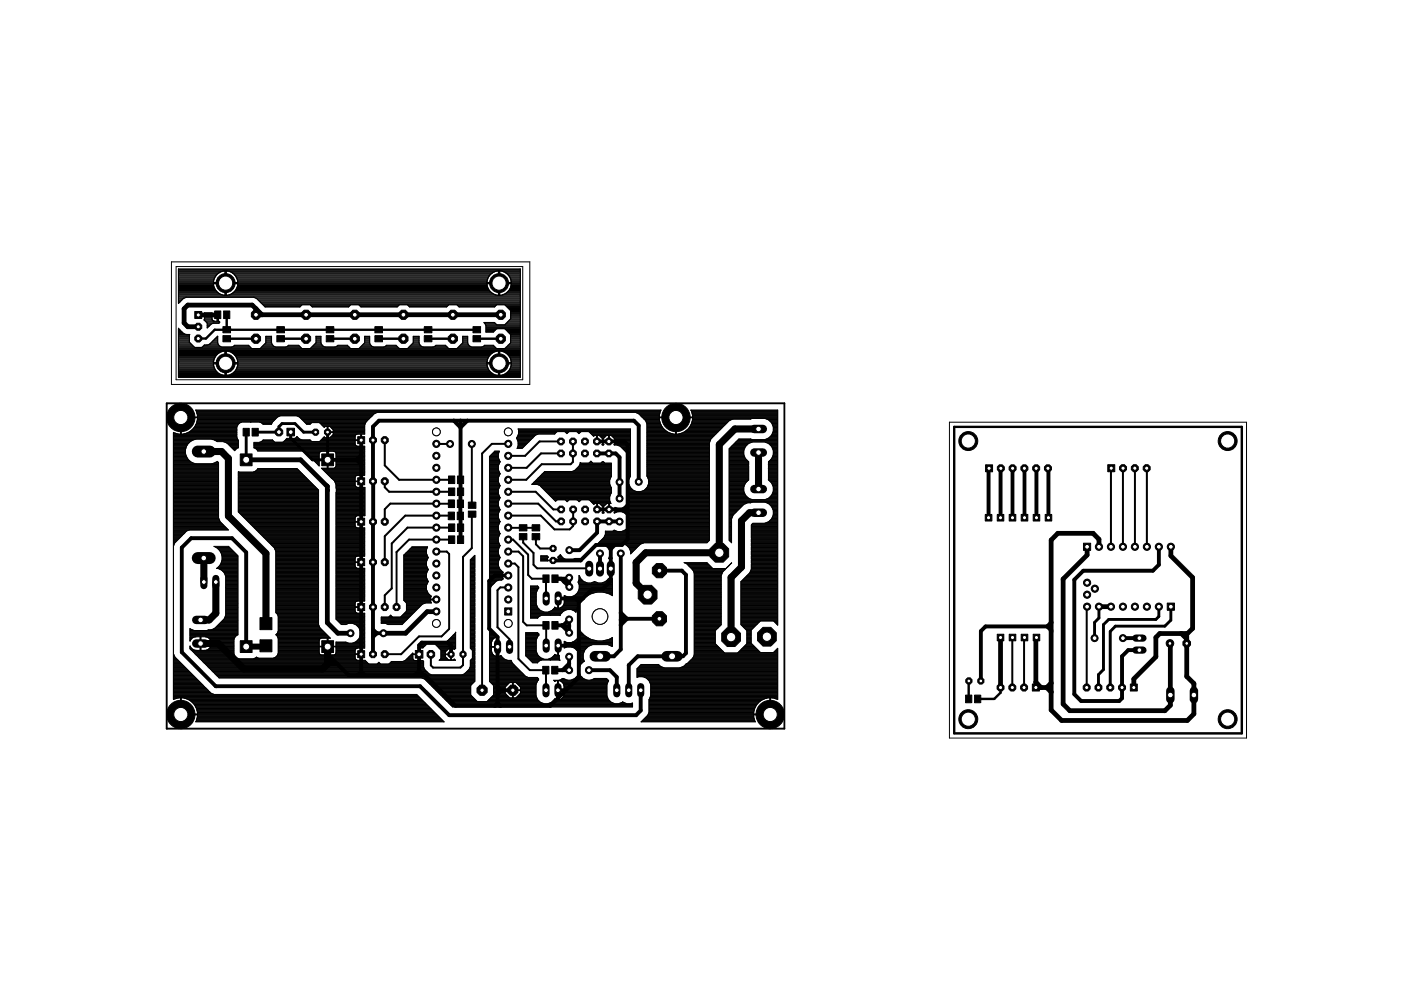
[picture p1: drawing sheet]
<svg xmlns="http://www.w3.org/2000/svg" width="297mm" height="210mm" viewBox="0 0 297 210" stroke-linecap="round" stroke-linejoin="round" font-family="sans-serif">
<g fill="#000" stroke="#000" stroke-width=".21">
<path d="M45.5 65.9h1.3v1.6h-1.3zM47.3 71.2h1.6v1.3h-1.6zM47.3 69.3h1.6v1.3h-1.6zM47.4 65.9h1.3v1.6h-1.3zM58.7 71.2h1.6v1.3h-1.6zM58.7 69.3h1.6v1.3h-1.6zM69.2 71.2h1.6v1.3h-1.6zM69.2 69.3h1.6v1.3h-1.6zM79.5 71.2h1.6v1.3h-1.6zM79.5 69.3h1.6v1.3h-1.6zM90 71.2h1.6v1.3h-1.6zM90 69.3h1.6v1.3h-1.6z"/>
<path d="M100.3 71.2h1.6v1.3h-1.6zM100.3 69.3h1.6v1.3h-1.6zM51.5 90.8h1.4v1.6h-1.4zM53.4 90.8h1.4v1.6h-1.4zM95 108.6h1.4v1.6h-1.4zM95.1 106h1.3v1.6h-1.3zM95.1 100.9h1.3v1.6h-1.3zM95.1 103.5h1.3v1.6h-1.3zM95.1 111.1h1.3v1.6h-1.3zM95.1 113.6h1.3v1.6h-1.3zM96.9 108.6h1.4v1.6h-1.4zM97 106h1.3v1.6h-1.3z"/>
<path d="M97 100.9h1.3v1.6h-1.3zM97 103.5h1.3v1.6h-1.3zM97 111.1h1.3v1.6h-1.3zM97 113.6h1.3v1.6h-1.3zM99.3 106.5h1.6v1.3h-1.6zM99.3 108.4h1.6v1.3h-1.6zM110.1 111.3h1.6v1.3h-1.6zM110.1 113.1h1.6v1.3h-1.6zM112.8 113.1h1.6v1.3h-1.6zM112.8 111.3h1.6v1.3h-1.6zM55.1 135.7h2.6v2.5h-2.6zM55.1 131h2.6v2.5h-2.6z"/>
<path d="M115.1 131.8h1.3v1.6h-1.3zM115.1 121.9h1.3v1.6h-1.3zM117 131.8h1.3v1.6h-1.3zM117 121.9h1.3v1.6h-1.3zM115.1 141.3h1.3v1.6h-1.3zM117 141.3h1.3v1.6h-1.3zM204.7 147.4h1.3v1.6h-1.3zM206.6 147.4h1.3v1.6h-1.3z"/>
</g>
<g fill="none" stroke="#000" stroke-width="1">
<path d="M46.2 66.7l-4.2 .1M54.3 65.5v1.2h51.9M54.3 65.5l-.8-.8h-13.7l-.8 .8v3l.8 .8h2.2M54.3 65.5l1.2 1.2M52.2 97.5h11.5l5.7 5.6v28.9l2.2 2.3h2.7M69.3 103v.1M230.5 115.9v1.8l-5.1 5.1v26.5l1.4 1.4h20.2l1.1-1.2v-13.1M233 115.9v-1.6l-1.2-1.2h-7.5l-1.4 1.4v36l2.2 2.3h26.6l1.4-1.4v-6.5l-1.5-1.5v-9.1h-5.7l-.8 .8v4.2l-4.7 4.7v1.8M248.2 115.9v1.9l4.7 4.6v10.8l-1.3 1.3M92.5 129.6l-1.9 .1-4.6 4.6h-4.7M212.1 135.2v10.6M219.8 135.2l-.2 .1v10.5h2.3"/>
<path d="M233 128.6h2.5M250.5 134.3l1.1 1.2M219.6 144.7l1.1 1.1M221.9 145.8l1 .9M222.9 144.8l-1 1"/>
</g>
<g fill="none" stroke="#000" stroke-width=".83">
<path d="M52.2 97.5l.1 .1M69.5 97.5h6.1M75.6 97.5l1 1M76.6 93.3v49.1M76.6 96.5l-1 1M96.2 89.2l1.4 1.4 1.5-1.4M97.6 89.2h.1M97.6 89.2v25.2M126.6 93.6h5.8l.7 .7v20l-1.2 1.2h-5.5l-3.3 3.3h-5.8M126.6 96.1h3.9l.9 .9v8.7M209.7 99.3l-.1 10.5M212.2 99.3l-.1 10.5"/>
<path d="M214.7 99.3v10.5M217.2 99.3v10.5M219.7 99.3l.1 10.5M222.2 99.3l.1 10.5M69.4 103.9h.2M97.6 101.7h.1M97.6 104.3h.1M126.6 108h5.6M127.2 117.3v3.3M128.7 115.5l.8 .9M129.5 116.4v6.7l-1.8 1.8h-2.1l-2.9 2.7M130.3 115.5l-.8 .9"/>
<path d="M131.4 110.6h-4.8v2.3l-3.7 3.7h-2.2M131.6 117.3v20.4l-1.4 1.4h-2.9M132.2 108l.9 .9M133.1 107.1l-.9 .9M135.4 102.2v-12l-1-1h-54.1l-1.2 1.3v48.2M245.7 115.9v3.8l-1.3 1.3h-14.7l-1.9 1.9v24.3l1.4 1.4h8.1l.6-.6v-8.9l1.3-1.3h2.4M52.2 137.1v-20l-3-3h-8.7l-2 2v22.2l7.2 7.2h43.4l6.1 6.1h39.7l.9-1v-4.3M69.5 139.5l1.2 1.3M79.1 134.3h2.2M79.1 133.5l.8 .8-.8 .8M95.6 138.7v-1.8l-.6-.7h-5.6l-.5 .6v5.4M107.8 122h-2.9l-1.2 1.2v10.1l1.8 1.8v14"/>
<path d="M117.7 132.6h1.7M117.7 122.7h2.8l.2-.2v1.9M118.3 126.9h5.3M118.3 136.9h3.8M119 122.7l1.7 1.7M119.1 132.6l1.6 1.6v-2.9l-1.3 1.3M119.4 132.6l.2 .2h1.1M120.7 139.2v2.9h-3.1M120.7 123.3h-1.1M122 126.9l.7 .7M122.1 136.9l.6 .6M122.7 127.6v16l-6 6h-20.1l-6.5-6.4h-16.2l-4.4-4.6"/>
<path d="M122.7 136.3l-.6 .6M131.6 129.9l1.3 1.3-1.3 1.3M139.8 121h4.8l.8 .9v16.6l-.6 .6h-9.6l-1.9 1.9v5.3M139.8 131.2h-8l-.2 .2M222 132.8h-13l-1 1v10.6M222 132.8l.9 1M222.9 132l-.9 .8M238.1 135.3h3.5M69.5 140.8h2M76.6 142.4l-.8 .8M76.6 142.4l.7 .8M88.9 142.2l-1 1"/>
<path d="M88.9 142.2l.9 1M105.5 145.6l.8 .7M105.5 149.1l-.6 .5M105.5 149.1l.6 .5M106.3 146.3h2.4M106.3 146.3l-.8 .9M120 146.3h-1.7v1.7M120.7 140.7l-1.4 1.4M124.9 142.1h4.4l1.5 1.5v2.7"/>
</g>
<g fill="none" stroke="#000" stroke-width=".25">
<path d="M37.8 57.4h72.5M37.8 59.8h7.5M37.8 59.6h7.5M37.8 59.4h7.5M37.8 59.2h7.6M37.8 58.9h7.7M37.8 58.7h7.8M37.8 58.5h7.9M37.8 58.3h8.1M37.8 58.1h8.3M37.8 57.8h8.6M37.8 57.6h9"/>
<path d="M37.8 57.2h72.5M45.3 59.9h.1M45.3 59.9h5.1M45.7 58.5l-.4 1.4M45.9 58.3l-.2 .2M46.8 57.6l.9-.2v5.2M46.8 57.6l-.9 .7M47.7 59.8h.3M47.7 59.6h.3M47.7 59.4h.3M47.7 59.2h.3M47.7 58.9h.3"/>
<path d="M47.7 58.7h.3M47.7 58.5h.3M47.7 58.3h.3M47.7 58.1h.3M47.7 57.8h.3M47.7 57.6h.3M48.8 57.6l-.8-.2v5.2M48.8 57.6l1 .7M48.8 57.6h56M49.2 57.8h55.2M49.6 58.1h54.5M49.8 58.3l.2 .2"/>
<path d="M49.8 58.3h54.1M50 58.5l.4 1.4M50 58.5h53.7M50.1 58.7h53.5M50.2 58.9h53.3M50.3 59.2h53.1M50.4 59.4h52.9M50.4 59.6h52.9M50.4 59.9h.1M50.4 59.8h52.8M103.2 59.9h.1M103.2 59.9h5.2"/>
<path d="M103.9 58.3l-.5 .7-.2 .9M104.8 57.6l-.9 .7M105.7 57.4v5.2M105.7 57.4h.1M105.7 57.4l-.9 .2M105.7 59.8h.2M105.7 59.6h.2M105.7 59.4h.2M105.7 59.2h.2M105.7 58.9h.2M105.7 58.7h.2M105.7 58.5h.2"/>
<path d="M105.7 58.3h.2M105.7 58.1h.2M105.7 57.8h.2M105.7 57.6h.2M106.8 57.6l-.9-.2v5.2M106.8 57.6l1 .7M106.8 57.6h3.5M107.2 57.8h3.1M107.5 58.1h2.8M107.8 58.3l.4 .7 .2 .9M107.8 58.3h2.5M107.9 58.5h2.4"/>
<path d="M108.1 58.7h2.2M108.2 58.9h2.1M108.3 59.2h2M108.3 59.4h2M108.4 59.6h1.9M108.4 59.9h.1M108.4 59.8h1.9M37.8 73.2h3M37.8 77.2h72.5M37.8 79.6h72.5M37.8 79.8h72.5M37.8 79.4h9"/>
<path d="M37.8 79.2h8.6M37.8 79h8.3M37.8 78.7h8.1M37.8 78.5h7.9M37.8 78.3h7.8M37.8 78.1h7.7M37.8 77.9h7.6M37.8 77.6h7.5M37.8 77.4h7.5M37.8 77h9.9M37.8 76.7h7.5M37.8 76.5h7.5"/>
<path d="M37.8 76.3h7.5M37.8 76.1h7.6M37.8 75.8h7.7M37.8 75.6h7.9M37.8 75.4h8M37.8 75.2h8.2M37.8 75h8.5M37.8 74.7h8.8M37.8 74.5h9.4M37.8 74.3h72.5M37.8 74.1h72.5M37.8 73.9h15.5"/>
<path d="M37.8 73.6h3.4M37.8 73.4h3.2M37.8 73h2.8M37.8 72.7h2.5M37.8 72.5h2.4M37.8 72.3h2.4M37.8 72.1h2.4M37.8 71.8h2.4M37.8 71.6h2.4M37.8 71.4h2.4M37.8 71.2h2.4M37.8 71h2.4"/>
<path d="M37.8 70.7h1.2M37.8 70.5h.9M37.8 70.3h.7M37.8 70.1h.5M37.8 69.8h.3M37.8 64.3h.1M37.8 64.1h.3M37.8 63.8h.5M37.8 63.6h.7M37.8 63.4h1M37.8 63.2h1.3M37.8 62.9h72.5"/>
<path d="M37.8 62.7h72.5M37.8 62.5h9.3M37.8 62.3h8.8M37.8 62.1h8.4M37.8 61.8h8.2M37.8 61.6h8M37.8 61.4h7.8M37.8 61.2h7.7M37.8 61h7.6M37.8 60.7h7.5M37.8 60.5h7.5M37.8 60.3h7.5"/>
<path d="M37.8 60.1h9.9M38.1 64.1l.8-.8 .6-.3h14.3l.6 .3 1.8 1.8h7.4l.4-.5h1.8l.4 .5h7.7l.4-.5h1.8l.4 .5h7.7l.5-.5h1.7l.5 .5h7.8l.4-.5h1.8l.4 .5h7.5l.5-.5h1.7l1.3 1.3v1.7l-1.3 1.3h-1.7l-.5-.5h-2.2l.4 .6v1.4h1.6l.7-.7h1.7l1.3 1.3M38.1 64.1l-.3 .2v-7.3h72.5v23h-72.5v-10.4a2.37 2.37 0 0 0 2.4 1.3v.1M40.2 71v1.6l1.1 1.1h1.5l.5-.5h3.1M42.1 66.7h3.9M42.9 73.6h10.2M43.1 73.4h3.5M43.3 67.8l.6 .7v1l.8-.8M43.3 67.8l.1-.9h-1.3v-.2h1.3v-.4h1.5v.3h1.1v1.5h-.7M43.3 67.8h1.7M43.4 67.6h1.5M43.4 67.4h1.5"/>
<path d="M43.4 67.2h1.5M43.4 67h1.5M43.4 66.5h1.5M43.5 68.1h1.8M43.7 68.3h2.9M43.9 69.4h.2M43.9 69.2h.4M43.9 69h.6M43.9 68.7h.8M44.5 73l1.6-1.7v1.4l.5 .7 .5 .2h2l.6-.4h3l.7 .7h1.7l1.3-1.2v-1.4h1.2v1.4l.5 .7M44.5 73l-.6 .2M44.5 73h1.7"/>
<path d="M44.7 72.7h1.4M44.9 72.5h1.2M45.1 72.3h1M45.3 60.2h.1M45.3 77.2h.1M45.3 77.2l.3 1.1M45.3 60.2h5.1M45.3 60.2v.5M45.3 68.1l-.3-.4-.1-.8h1.4v1.2l.3 .2-.2 .2h-2.5M45.3 68.5l-.6 .2M45.3 60.7l.4 .8 .9 .8M45.4 72.1h.7"/>
<path d="M45.6 78.3l.5 .7M45.6 71.8h.5M45.8 71.6h.3M46 71.4h.1M46 68.1h.3M46 67.8h.3M46 67.6h.3M46 67.4h.3M46 67.2h.3M46 67h.3M46.3 67.8h.1M46.6 74.7a2.58 2.58 0 0 0-1.3 2.2h5.1a2.58 2.58 0 0 0-1.3-2.2"/>
<path d="M46.6 62.3l1.1 .3M47.7 74.4h.1M47.7 74.4l-1.1 .3M47.7 62.6h.1M47.7 74.4v5.2l-.9-.2-.7-.4M47.7 79.4h.3M47.7 79.2h.3M47.7 79h.3M47.7 78.7h.3M47.7 78.5h.3M47.7 78.3h.3M47.7 78.1h.3"/>
<path d="M47.7 77.9h.3M47.7 77.6h.3M47.7 77.4h.3M47.7 76.7h.3M47.7 76.5h.3M47.7 76.3h.3M47.7 76.1h.3M47.7 75.8h.3M47.7 75.6h.3M47.7 75.4h.3M47.7 75.2h.3M47.7 75h.3"/>
<path d="M47.7 74.7h.3M47.7 74.5h.3M47.7 62.5h.3M47.7 62.3h.3M47.7 62.1h.3M47.7 61.8h.3M47.7 61.6h.3M47.7 61.4h.3M47.7 61.2h.3M47.7 61h.3M47.7 60.7h.3M47.7 60.5h.3"/>
<path d="M47.7 60.3h.3M48 74.4h.1M48 74.4v5.2l.8-.2 .8-.4M48 62.6h.1M48 77h57.7M48 60.1h57.7M48 74.4l1.1 .3M48.5 74.5h56.7M48.6 62.5h56.5M48.9 79.4h55.9M49.1 74.7h55.5M49.1 62.3l-1.1 .3"/>
<path d="M49.1 62.3h55.5M49.3 79.2h55.1M49.4 75h54.8M49.4 62.1h54.8M49.6 73.4h3.3M49.6 79h54.5M49.7 75.2h54.3M49.7 61.8h54.3M49.8 78.7h54.1M49.9 75.4h53.9M49.9 61.6h53.9M50 78.5h53.7"/>
<path d="M50 75.6h53.6M50 61.4h53.6M50.1 78.3l-.5 .7M50.1 78.3h53.5M50.1 75.8h53.4M50.2 61.2h53.3M50.2 78.1h53.2M50.2 76.1h53.2M50.2 61h53.2M50.3 77.9h53.1M50.3 60.7l-.3 .8-.9 .8M50.3 76.3h53"/>
<path d="M50.3 60.7h53M50.4 77.6h52.9M50.4 76.5h52.9M50.4 60.5h52.9M50.4 77.4h52.9M50.4 60.2h.1M50.4 60.2l-.1 .5M50.4 76.7h52.9M50.4 60.3h52.9M50.4 77.2l-.3 1.1M54.2 63.2h56.1M54.5 63.4h55.8"/>
<path d="M54.8 63.6h55.5M55 63.8h55.3M55.2 64.1h55.1M55.2 73.9h8.7M55.4 64.3h54.9M55.4 73.6h8.3M55.6 64.5h54.7M55.7 73.4h2.3M55.9 64.7h8M55.9 73.2h1.9M56.1 65h7.6M56.1 73h1.6"/>
<path d="M56.3 72.7h1.3M56.4 72.5h1.2M56.4 72.3h1.2M56.4 72.1h1.2M56.4 71.8h1.2M56.4 71.6h1.2M56.4 71.4h1.2M58.1 73.4l.4 .2h2l.5-.2M61 73.4l.2-.2h2.1l.7 .7h1.8l1.2-1.2v-1.4h1v1.4l.5 .7 .5 .2h2l.6-.4h2l.7 .7h1.8l1.2-1.2v-1.4h1.1v1.4l.1 .4 .8 .5h2l.7-.4h1.9l.8 .7h1.7l1.2-1.2v-1.4h1.2v1.4l.5 .7 .4 .2h2.1l.4-.2M61 73.4h2.5M65.8 73.9h8.5M65.9 64.7h8.3"/>
<path d="M66.1 73.6h7.9M66.1 65h7.9M66.3 73.4h2.2M66.5 73.2h1.8M66.7 73h1.4M67 72.7h1.1M67 72.5h1M67 72.3h1M67 72.1h1M67 71.8h1M67 71.6h1M67 71.4h1"/>
<path d="M71.5 73.4h2.3M76.2 73.9h8.4M76.2 64.7h8.4M76.4 73.6h7.9M76.4 65h7.9M76.6 73.4h2.2M76.8 73.2h1.8M77.1 73h1.4M77.3 72.7h1.1M77.3 72.5h1.1M77.3 72.3h1.1M77.3 72.1h1.1"/>
<path d="M77.3 71.8h1.1M77.3 71.6h1.1M77.3 71.4h1.1M81.8 73.4h2.3M86.5 73.9h8.6M86.5 64.7h8.5M86.7 73.6h8.1M86.7 65h8.1M86.9 73.4h2.4M87.1 73.2h2M87.4 73h1.5M87.6 72.7h1.2"/>
<path d="M87.6 72.5h1.2M87.6 72.3h1.2M87.6 72.1h1.2M87.6 71.8h1.2M87.6 71.6h1.2M87.6 71.4h1.2M92.2 73.4h2.4M97 73.9h8.2M97 64.7h8.2M97.2 73.6h7.8M97.2 65h7.8M97.4 73.4h2.2"/>
<path d="M97.6 73.2h1.8M97.9 73h1.4M98.1 72.7h1.1M98.1 72.5h1M98.1 72.3h1M98.1 72.1h1M98.1 71.8h1M98.1 71.6h1M98.1 71.4h1M102.6 73.4h2.2M102.7 68.5h2.3M102.9 68.7h2.3"/>
<path d="M103 69h7.3M103 70.3h1.7M103 70.1h1.9M103 69.8h2.2M103 69.6h7.3M103 69.4h7.3M103 69.2h7.3M103.2 60.2h.1M103.2 77.2h.1M103.2 77.2l.3 1.1M103.2 60.2h5.2M103.2 60.2l.1 .5"/>
<path d="M103.3 60.7l.4 .8 .9 .8M103.5 78.3l.4 .4M103.9 78.7l.2 .3M104.1 79l.7 .4 .9 .2M104.6 74.7a2.58 2.58 0 0 0-1.4 2.2h5.2a2.61 2.61 0 0 0-1.3-2.2M104.6 62.3l1.1 .3M105.7 74.4v5.2M105.7 74.4h.1M105.7 74.4l-1.1 .3M105.7 79.6h.1M105.7 62.6h.1M105.7 79.4h.2"/>
<path d="M105.7 79.2h.2M105.7 79h.2M105.7 78.7h.2M105.7 78.5h.2M105.7 78.3h.2M105.7 78.1h.2M105.7 77.9h.2M105.7 77.6h.2M105.7 77.4h.2M105.7 76.7h.2M105.7 76.5h.2M105.7 76.3h.2"/>
<path d="M105.7 76.1h.2M105.7 75.8h.2M105.7 75.6h.2M105.7 75.4h.2M105.7 75.2h.2M105.7 75h.2M105.7 74.7h.2M105.7 74.5h.2M105.7 62.5h.2M105.7 62.3h.2M105.7 62.1h.2M105.7 61.8h.2"/>
<path d="M105.7 61.6h.2M105.7 61.4h.2M105.7 61.2h.2M105.7 61h.2M105.7 60.7h.2M105.7 60.5h.2M105.7 60.3h.2M105.9 74.4v5.2l.9-.2 .7-.4M105.9 74.4h.1M105.9 62.6h.1M105.9 77h4.4M105.9 60.1h4.4"/>
<path d="M106 74.4l1.1 .3M106.5 74.5h3.8M106.6 62.5h3.7M106.8 79.4h3.5M107.1 74.7h3.2M107.1 62.3l-1.1 .3M107.1 62.3h3.2M107.1 73.9h3.2M107.1 68.7h3.2M107.1 64.7h3.2M107.2 69.8h3.1M107.3 79.2h3"/>
<path d="M107.3 73.6h3M107.4 65h2.9M107.4 68.5h2.9M107.4 75h2.9M107.4 70.1h2.9M107.4 62.1h2.9M107.5 79h2.8M107.6 73.4h2.7M107.6 68.3h2.7M107.6 65.2h2.7M107.6 70.3h2.7M107.7 75.2h2.6"/>
<path d="M107.7 61.8h2.6M107.8 78.7l-.3 .3M107.8 73.2h2.5M107.8 78.7h2.5M107.8 65.4h2.5M107.8 68.1h2.5M107.8 75.4h2.5M107.8 70.5h2.5M107.9 61.6h2.4M107.9 78.5h2.4M108 75.6h2.3M108 73h2.3"/>
<path d="M108 61.4h2.3M108 67.8h2.3M108 65.6h2.3M108.1 70.7h2.2M108.1 78.3h2.2M108.1 78.3l-.3 .4M108.1 75.8h2.2M108.1 61.2h2.2M108.2 78.1h2.1M108.2 76.1h2.1M108.2 72.7h2.1M108.2 65.8h2.1"/>
<path d="M108.2 61h2.1M108.3 71v1.7l-1.3 1.2h-1.7l-.7-.7h-1.8l-.7 .4h-2l-.5-.2-.5-.7v-1.4h-1v1.4l-1.2 1.2h-1.8l-.7-.7h-2l-.2 .2M108.3 72.5h2M108.3 72.3h2M108.3 72.1h2M108.3 71.8h2M108.3 71.6h2M108.3 71.4h2M108.3 71.2h2M108.3 71h2M108.3 67.6h2M108.3 67.4h2"/>
<path d="M108.3 67.2h2M108.3 67h2M108.3 66.7h2M108.3 66.5h2M108.3 66.3h2M108.3 66.1h2M108.3 77.9h2M108.3 60.7l-.4 .8-.8 .8M108.3 76.3h2M108.3 60.7h2M108.4 77.6h1.9M108.4 76.5h1.9"/>
<path d="M108.4 60.5h1.9M108.4 77.4h1.9M108.4 76.7h1.9M108.4 60.3h1.9M108.4 60.2h.1M108.4 60.2l-.1 .5M108.4 77.2l-.3 1.1"/>
</g>
<path d="M43.2 95.7h3.8l1.4 1.5v12.2l8 7.9v14.9M160.8 91h-5l-3.3 3.3v22.9h-15.6l-2 2.1v4.4l2.4 2.4M160.8 95.9v7.8M43.2 118.3v5.1M160.8 108.7h-1.9l-1.7 1.7v9.8l-2.2 2.2v12.7M42.5 136.4h3.8l5.4 5.4h16.7l1.1-1v-3.7M45.8 123.4v6.6l-1.5 1.4h-1.8" fill="none" stroke="#000" stroke-width="1.5"/>
<path d="M52.2 91.6v5.9M54.1 91.6h5v-1.1l.7-.7h2.7l1.9 1.8h2.5M61.6 91.6v1.3l4.6 4.6h3.3l-.1-5.9M233 128.6v2.4l-.9 1v3.3M245.7 128.6v2.1l-.6 .6h-10l-1.1 1.1v9.6l-1.1 1v2.8M248.2 128.6v2.9l-1.2 1.3h-10.5l-1.1 1.1v11.9" fill="none" stroke="#000" stroke-width=".61"/>
<g fill="none" stroke="#000" stroke-width=".21">
<path d="M36.8 94.4h2.9M36.8 93.7h3.5M36.8 92.3h13.4M36.8 95.1h2.6M36.8 98.2h4.4M36.8 97.9h3.6M36.8 93h13.6M36.8 93.2h4.6M36.8 93.4h3.9M36.8 94.6h2.8M36.8 95.7h2.5M36.8 99.3h9.5"/>
<path d="M36.8 93.8h3.4M36.8 93.3h4.1M36.8 92.9h13.5M36.8 91.7h.1M36.8 92.8h13.4M36.8 91.7v56.6l1.4-.3M36.8 91.7l.3 .1M36.8 99.9h9.5M36.8 99.8h9.5M36.8 99.7h9.5M36.8 99.6h9.5M36.8 99.4h9.5"/>
<path d="M36.8 99.2h9.5M36.8 99.1h9.5M36.8 99h9.5M36.8 98.8h9.5M36.8 98.7h9.5M36.8 98.6h9.5M36.8 98.5h9.5M36.8 98.4h9.5M36.8 98.1h4M36.8 98h3.8M36.8 97.7h3.5M36.8 97.6h3.3"/>
<path d="M36.8 97.5h3.2M36.8 97.4h3.1M36.8 97.3h3M36.8 97.2h2.9M36.8 97h2.9M36.8 96.9h2.8M36.8 96.8h2.7M36.8 96.7h2.7M36.8 96.5h2.6M36.8 96.4h2.6M36.8 96.3h2.6M36.8 96.2h2.5"/>
<path d="M36.8 96.1h2.5M36.8 95.9h2.5M36.8 95.8h2.5M36.8 95.6h2.5M36.8 95.5h2.5M36.8 95.3h2.5M36.8 95.2h2.6M36.8 95h2.6M36.8 94.9h2.7M36.8 94.7h2.7M36.8 94.5h2.8M36.8 94.3h3"/>
<path d="M36.8 94.1h3M36.8 94h3.1M36.8 93.9h3.3M36.8 93.5h3.7M36.8 92.7h13.4M36.8 92.6h13.4M36.8 92.5h13.4M36.8 92.2h13.4M36.8 92.1h13.4M36.8 92h.8M36.8 91.8h.4M38.3 88.7h.1"/>
<path d="M38.3 88.8h.1M38.3 91.7h.1M38.3 90.4h.1M38.3 92h.1M38.3 91.8h.1M38.3 91.6h.1M38.3 91.5h.1M38.3 91.4h.1M38.3 91.2h.1M38.3 91.1h.1M38.3 91h.1M38.3 90.9h.1"/>
<path d="M38.3 90.8h.1M38.3 90.6h.1M38.3 90.5h.1M38.3 90.3h.1M38.3 90.1h.1M38.3 90h.1M38.3 89.9h.1M38.3 89.8h.1M38.3 89.7h.1M38.3 89.6h.1M38.3 89.4h.1M38.3 89.3h.1"/>
<path d="M38.3 89.2h.1M38.3 89.1h.1M38.3 88.9h.1M38.4 88.5h20.4M39.1 92h11.1M39.3 96.1a2.62 2.62 0 0 0 2.3 2.2h3.2l1.3-.5 .2 .3M39.5 94.7l-.2 1.4M39.5 91.8h10.7M39.8 91.7h10.4M39.8 94.1l-.3 .6M40 91.6h10.2M40.2 91.5h10"/>
<path d="M40.4 91.4h9.8M40.4 91.4l-.9 .4M40.6 91.2h9.6M40.7 91.1h9.5M40.9 91h9.3M40.9 93.3l.7-.2h3.2l.7 .2M40.9 93.3l-1.1 .8M41 90.9l-.6 .5M41 90.9h9.2M41.1 90.8h9.1M41.2 90.6h9M41.3 90.5h8.9"/>
<path d="M41.3 90.4h9M41.4 90.3h8.9M41.5 90.1h8.9M41.5 90h8.9M41.6 87h98.5M41.6 89.9h9M41.6 87.1h98.5M41.6 89.8h9.1M41.6 87.3h98.4M41.7 89.7l-.7 1.2M41.7 89.7h9.1M41.7 87.4h98.3"/>
<path d="M41.7 89.6h9.4M41.7 87.5h38.2M41.7 89.4h16.1M41.8 87.6h37.8M41.8 89.3h16.2M41.8 87.7h37.5M41.8 89.2h16.3M41.8 87.9h37.4M41.8 89.1h16.4M41.8 88h37.3M41.8 88.8h16.6M41.8 88l.1 .4h-3.5v3.7l1.1-.3"/>
<path d="M41.8 89l-.1 .7M41.8 88l-.3-1.1h98.6l-.3 1.1M41.8 88.9h16.5M41.8 88.1h37.2M41.9 88.7h16.6M41.9 88.6l-.1 .4M41.9 88.3h17.1M41.9 88.2h17.4M45 93.2h5.4M45.2 98.2h1.1M45.5 93.3h5M45.5 93.3l.6 .3 4.4 .1"/>
<path d="M45.6 98.1h.7M45.7 93.4h4.8M45.8 98h.4M45.9 93.5h4.6M46 97.9h.1M46.3 98.1v11.7M47.4 93.6l.8 .4 1.6 1.5M47.7 93.8h2.8M48 93.9h2.5M48.2 94h2.3M48.3 94.1h2.2M48.5 94.3h2"/>
<path d="M48.6 94.4h1.9M48.7 94.5h1.8M48.8 94.6h1.7M48.9 94.7h1.6M49 94.9h1.5M49.2 95h1.3M49.3 95.1h.9M49.4 95.2h.7M49.5 95.3h.4M49.7 95.5h.1M50.2 92.7l.2 .5M50.4 93.2l.1 .1v1.6l-.7 .6"/>
<path d="M53.8 94.4h21.6M53.8 94.6h23.5v6.2h-7.6M53.8 94.9h23.5M53.8 94.7h23.5M53.8 94.5h21.7M53.8 94.3h21.5M53.8 94.1h21.5M53.8 94h21.5M53.8 93.9h21.5M53.9 95h23.4M54.1 99.9h9.5M54.2 95.1h23.1"/>
<path d="M54.2 95.1l.5 .5h9.4l.7 .3 2.9 2.9v-1.2h3.5l-.1 1.5M54.3 99.8h9.1M54.3 95.2h23M54.4 99.7h8.9M54.5 95.3h22.8M54.5 99.6h8.7M54.6 95.5h22.7M54.6 99.4h8.5M54.6 95.6h22.7M55.2 89.6h2.5M55.3 93.7h2.8M55.5 89.7h2.2"/>
<path d="M55.6 93.5h2.4M55.6 89.8h2M55.7 93.4h2.2M55.7 89.9h1.9M58.2 89.1l.6-.7 .7-.2h3.4l.6 .2 1.5 1.6h.7l.4-.4h1.6l1 1 .3-.2M58.2 89.1l-.6 .9h-1.8l-.8-.5h-3.7l-.5 .2-.6 .9v2.1M58.3 93.8l-.5-.5h-2l-.8 .5M58.7 88.6h-20.4v3.5l-1.2-.3M60.1 93.7h15.2M60.2 93.5h5.8M60.4 93.4h5.5M60.5 93.3h5.2"/>
<path d="M60.6 93.2h3.2M60.7 93h2.8M61.6 92.3h.1M61.6 92.9v-1.2h.1v1.2M61.6 92.8h.1M61.6 92.7h.1M61.6 92.6h.1M61.6 92.5h.1M61.6 92.2h.1M61.6 92.1h.1M61.6 92h.1M61.6 91.8h.1"/>
<path d="M62.6 92.9h.7M62.8 92.8l-2 .1-.8 .9M62.8 92.8h.4M62.9 92.7l-.1 .1M62.9 92.7h.2M62.9 92.5l.5 .5 .6 .3h1.7l.4 .3h1.6l1-1 .3 .2M62.9 92.5v.2M62.9 92.6h.1M63 88.2h15.8M63.3 88.3h15.4M63.5 88.5h15.1M63.7 88.6h14.8"/>
<path d="M63.8 88.7h14.6M63.9 88.8h14.4M64 88.9h14.1M64.2 89.1h13.8M64.3 89.2h13.6M64.3 95.7h13M64.4 89.3h13.4M64.5 89.4h13.1M64.6 95.8h3.3M64.6 89.6h13M64.7 89.7h1.3M64.8 95.9h3"/>
<path d="M64.9 89.8h1M64.9 96.1h2.8M65 89.9h.8M65.1 96.2h2.6M65.2 96.3h2.5M65.3 96.4h2.4M65.4 96.5h2.3M65.6 96.7h2.1M65.7 96.8h2M65.8 96.9h1.9M65.9 97h1.8M66 97.2h1.7"/>
<path d="M66.1 97.3h1.6M66.3 97.4h1.4M66.4 97.5h3M66.5 97.6h1.2M66.6 97.7h1.1M66.8 97.9h.9M66.9 98h.8M67 98.1h.7M67.1 98.2h.6M67.2 98.4h.5M67.4 98.5h.3M67.5 98.6h.2"/>
<path d="M67.6 98.7h.1M67.8 89.7h9.7M67.8 93.5h7.5M67.9 89.8h9.6M68 93.4h8.7v1.2M68.1 89.9h9.3M68.1 93.3h8.4M68.1 95.7l-.4 .5v1.2h3.5v-1.2l-.4-.5M68.2 90h9.2M68.2 93.2h7.1M68.2 99.3h9.1M68.3 90.1h9"/>
<path d="M68.3 93h7M68.3 99.4h9M68.4 90.3h8.9M68.4 92.9h6.9M68.5 99.6h8.8M68.5 90.4h8.8M68.6 92.8h6.7M68.6 99.7h8.7M68.6 90.5h.3M68.7 99.8h8.6M68.7 92.7h.1M68.8 99.9h8.5"/>
<path d="M69.4 92.3h.1M69.4 90.4v1.1h1.3v-.4M69.4 98.2h.1M69.4 97.9h.1M69.4 95.7v3.6h-1.2l2.7 2.7M69.4 99.2h.1M69.4 99.1h.1M69.4 99h.1M69.4 98.8h.1M69.4 98.7h.1M69.4 98.6h.1M69.4 98.5h.1"/>
<path d="M69.4 98.4h.1M69.4 98.1h.1M69.4 98h.1M69.4 97.7h.1M69.4 97.6h.1M69.4 97.4h.1M69.4 97.3h.1M69.4 97.2h.1M69.4 97h.1M69.4 96.9h.1M69.4 96.8h.1M69.4 96.7h.1"/>
<path d="M69.4 96.5h.1M69.4 96.4h.1M69.4 96.3h.1M69.4 96.2h.1M69.4 96.1h.1M69.4 95.9h.1M69.4 95.8h.1M69.4 92.7h.1M69.4 92.6h.1M69.4 92.5h.1M69.4 92.2h.1M69.4 92.1h.1"/>
<path d="M69.4 92h.1M69.4 91.8h.1M69.4 91.5h.1M69.4 91.4h.1M69.4 91.2h.1M69.4 91.1h.1M69.4 91h.1M69.4 90.9h.1M69.4 90.8h.1M69.4 90.6h.1M69.4 90.5h.1M69.5 90.4v2.4"/>
<path d="M69.5 95.7v3.6h1.3l.3-.2M69.5 97.5h7.8M69.5 91.6h7.8M69.9 90.4l.8 .7M70 90.5h7.3M70.1 92.7h5.2M70.2 90.6h7.1M70.2 92.6h5.1M70.3 90.8h7M70.3 92.5h5M70.4 90.9h6.9M70.4 92.3h5"/>
<path d="M70.5 91h6.8M70.5 92.2h4.9M70.6 91.1h6.7M70.7 92.1l-.8 .7M70.7 91.7v.4M70.7 92.1h4.9M70.7 92h6.6M70.7 91.8h6.6M70.7 91.5h6.6M70.7 91.4h6.6M70.7 91.2h6.6M71 99.2h6.3"/>
<path d="M71.1 95.8h6.2M71.1 99.1h6.2M71.2 95.9h6.1M71.2 99h6.1M71.2 98.8h6.1M71.2 96.1h6.1M71.2 98.2h6.1M71.2 97.9h6.1M71.2 98.7h6.1M71.2 98.6h6.1M71.2 98.5h6.1M71.2 98.4h6.1"/>
<path d="M71.2 98.1h6.1M71.2 98h6.1M71.2 97.7h6.1M71.2 97.6h6.1M71.2 97.4h6.1M71.2 97.3h6.1M71.2 97.2h6.1M71.2 97h6.1M71.2 96.9h6.1M71.2 96.8h6.1M71.2 96.7h6.1M71.2 96.5h6.1"/>
<path d="M71.2 96.4h6.1M71.2 96.3h6.1M71.2 96.2h6.1M75.3 93.4v.7M75.3 94.1l.1 .3M75.3 93.8h-21.5v1.2l.4 .1M75.4 94.4l.1 .1M75.5 94.5l.3 .1M76.5 94.4h.2M76.5 93.7h.2M76.5 92.3h.2M76.5 93h.2"/>
<path d="M76.5 93.2h.2M76.5 93.8h.2M76.5 92.9h.2M76.5 92.8h.2M76.5 94.5h.2M76.5 94.3h.2M76.5 94.1h.2M76.5 94h.2M76.5 93.9h.2M76.5 93.5h.2M76.5 92.7h.2M76.5 92.6h.2"/>
<path d="M76.5 92.5h.2M76.5 92.2h.2M76.5 92.1h.2M77.3 91.7h-7.9v1.1M79.4 87.7l.6-.3h54.7l.7 .3M79.4 87.7l-1.8 1.8-.3 .6v2h-.6v1.2h-1.4v-.9l.3-.3h.9v2.5M103.8 98.2h2.1M103.8 97.9h2.2M103.8 96.8v47.7M103.8 99.3h1.9M103.8 99.9h2M103.8 99.8h1.9"/>
<path d="M103.8 99.7h1.9M103.8 99.6h1.9M103.8 99.4h1.9M103.8 99.2h1.9M103.8 99.1h1.9M103.8 99h1.9M103.8 98.8h1.9M103.8 98.7h1.9M103.8 98.6h1.9M103.8 98.5h2M103.8 98.4h2M103.8 98.1h2.1"/>
<path d="M103.8 98h2.2M103.8 97.7h2.2M103.8 97.6h2.1M103.8 97.5h2.1M103.8 97.4h2M103.8 97.3h1.9M103.8 97.2h1.9M103.8 97h1.9M103.8 96.9h1.9M103.8 96.8h1.9M103.9 96.7h1.8M104 96.5h1.7"/>
<path d="M104.1 96.4h1.6M104.3 96.3h1.4M104.4 96.2h1.3M104.5 96.1h1.2M104.6 95.9h1.2M104.8 95.8h1M104.9 95.7h1l-.2 .5v.8M104.9 95.7l-1.1 1.1M105.7 97l.3 1M106 98a2.54 2.54 0 0 0 0 2.5M109.5 92.9l.4 .8M109.6 92.9h3.3"/>
<path d="M109.6 92.8h3.4M109.6 93h3.1M109.6 93.2h3M109.6 92.7h3.5M109.7 95h1.1M109.7 92.6h3.5M109.7 93.3h2.8M109.7 94.9h1.2M109.7 93.4h2.7M109.7 92.5h3.6M109.8 94.7h1.2M109.8 92.3h3.7"/>
<path d="M109.8 93.5h2.4M109.8 94.6h1.4M109.8 92.2h3.9M109.9 94.4h1.5M109.9 93.7h2.2M109.9 93.7v.8M109.9 93.8h2.1M109.9 94.5h1.4M109.9 94.3h1.6M109.9 94.1h1.8M109.9 94h1.9M109.9 93.9h2"/>
<path d="M109.9 91h23.8M109.9 92.1h4.1M109.9 91.1h23.8M109.9 91.1v-.1h23.8v9.9l-.3 .7-.3-.6M109.9 91.1v.9l-.4 .9M109.9 91.7h8M109.9 92h7.7M109.9 91.8h7.9M109.9 91.6h8.1M109.9 91.5h23.8M109.9 91.4h23.8M109.9 91.2h23.8"/>
<path d="M119.9 91.6h.7M120 91.7h.4M120.1 91.8h.2M121.4 99.9h8.2M121.7 99.8h7.9M121.9 99.7h7.7M122 99.6h7.6M122.2 99.4h7.4M122.3 99.3h7.3M122.3 99.3l-.4 .4-.6 .3h-5.8l-2.7 2.7h16.5M122.4 99.2h7.2M122.4 91.6h.7"/>
<path d="M122.5 91.7h.5M122.5 99.1h7.1M122.6 99h7M122.6 91.8h.3M122.8 98.8h6.8M122.8 98.7h6.8M122.9 98.6h6.7M122.9 98.5h6.7M123 98.4h6.6M123 98.2l-.2 .6-.5 .5M123 98.2h6.6v2.8M123 98.1h.1"/>
<path d="M123.2 98.2l-.2-.2v.2M124.9 98.2l.4-.4 .4 .4M124.9 98.1h.7M124.9 91.6h8.8M125.1 91.7h8.6M125.1 98h.4M125.2 97.9h.2M125.2 91.8h8.5M125.3 92h8.4M125.4 92.1h8.3M125.5 92.2h8.2M125.7 92.3h8"/>
<path d="M125.8 92.5h.1M126 92.4l-.1 .1-1-1h-1.7l-.5 .4-.4-.4h-1.7l-.4 .4-.4-.4h-1.7l-.5 .5h-3.5l-.6 .3-2.8 2.8h-1.1l.3-.6M126.5 92.4v1.1h3.8v-.4l-.7-.7M126.5 93h.1M126.5 93.2h.1M126.5 93.4h.1M126.5 93.3h.1M126.5 92.9h.1M126.5 92.8h.1M126.5 92.7h.1M126.5 92.6h.1M126.5 92.5h.1"/>
<path d="M126.6 92.4v1.3h2.4v-1.3M126.6 93.5h2.4M127.1 92.4l.7 .7v.4M127.2 92.5h1.3M127.3 92.6h1.1M127.4 98.2l.3-.3h.2l.3 .3M127.4 92.7h.8M127.5 98.1h.7M127.5 92.8h.6M127.6 98h.5M127.7 92.9h.3M127.7 94.3h.3"/>
<path d="M127.8 94.1h.1M127.8 93h.1M127.8 93.7v.4l-.2 .2 .1 .1 .3-.1-.2-.2v-.4M127.8 93.2h.1M127.8 93.4h.1M127.8 93.8h.1M127.8 93.3h.1M127.8 94h.1M127.8 93.9h.1M128.6 92.4l-.8 .7v.4M129 93h.2M129 93.2h.2"/>
<path d="M129 93.4h.2M129 93.3h.2M129 92.9h.2M129 92.8h.2M129 92.7h.2M129 92.6h.2M129 92.5h.2M129.2 92.4v1.3h4.5M129.2 93.5h4.5M129.7 92.5h4M129.8 92.6h3.9M130 92.7h3.7"/>
<path d="M130.1 92.8h3.6M130.2 92.9h3.5M130.2 94.3h3.5M130.3 94.1h3.4M130.3 93h3.4M130.3 93.7v.4l-.1 .2 .1 .1h3.4M130.3 93.2h3.4M130.3 93.4h3.4M130.3 93.8h3.4M130.3 93.3h3.4M130.3 94h3.4M130.3 93.9h3.4"/>
<path d="M130.9 94.4l.6 .2 1.3 1.4 .3 .6v4.4M131.2 94.5h2.5M131.5 94.6h2.2M131.6 94.7h2.1M131.7 94.9h2M131.9 95h1.8M132 95.1h1.7M132.1 95.2h1.6M132.2 95.3h1.5M132.4 95.5h1.3M132.5 95.6h1.2M132.6 95.7h1.1"/>
<path d="M132.7 95.8h1M132.8 95.9h.9M132.9 96.1h.8M132.9 96.2h.8M133 96.3h.7M133.1 96.4h.6M133.1 96.5h.6M133.1 98.2h.6M133.1 97.9h.6M133.1 99.3h.6M133.1 99.9h.6M133.1 99.8h.6"/>
<path d="M133.1 99.7h.6M133.1 99.6h.6M133.1 99.4h.6M133.1 99.2h.6M133.1 99.1h.6M133.1 99h.6M133.1 98.8h.6M133.1 98.7h.6M133.1 98.6h.6M133.1 98.5h.6M133.1 98.4h.6M133.1 98.1h.6"/>
<path d="M133.1 98h.6M133.1 97.7h.6M133.1 97.6h.6M133.1 97.5h.6M133.1 97.4h.6M133.1 97.3h.6M133.1 97.2h.6M133.1 97h.6M133.1 96.9h.6M133.1 96.8h.6M133.1 96.7h.6M134.9 87.5h5"/>
<path d="M135.2 87.6h4.7M135.4 87.7l1.5 1.5 .3 .7v11l.3 .8v.9M135.4 87.7h4.5M135.6 87.9h4.2M135.7 88h4.1M135.8 88.1h4M135.9 88.2h3.9M136 88.3h3.8M136.1 88.5h7.1M136.3 88.6h28.6M136.4 88.7h3.4M136.5 88.8h3.3"/>
<path d="M136.6 88.9h3.2M136.8 89.1h3M136.9 89.2h2.9M136.9 89.3h3M137 89.4h2.9M137 89.6h2.9M137.1 89.7h2.9M137.1 89.8h2.9M137.2 94.4h13.2M137.2 93.7h13.3M137.2 92.3h14.3M137.2 95.1h13.2"/>
<path d="M137.2 98.2h13.2M137.2 97.9h13.2M137.2 93h13.5M137.2 93.2h13.5M137.2 93.4h13.4M137.2 94.6h13.2M137.2 95.7h13.2M137.2 99.3h13.2M137.2 93.8h13.3M137.2 93.3h13.4M137.2 92.9h13.7M137.2 91.7h4.6"/>
<path d="M137.2 92.8h13.8M137.2 90.4h3.1M137.2 99.9h13.2M137.2 99.8h13.2M137.2 99.7h13.2M137.2 99.6h13.2M137.2 99.4h13.2M137.2 99.2h13.2M137.2 99.1h13.2M137.2 99h13.2M137.2 98.8h13.2M137.2 98.7h13.2"/>
<path d="M137.2 98.6h13.2M137.2 98.5h13.2M137.2 98.4h13.2M137.2 98.1h13.2M137.2 98h13.2M137.2 97.7h13.2M137.2 97.6h13.2M137.2 97.5h13.2M137.2 97.4h13.2M137.2 97.3h13.2M137.2 97.2h13.2M137.2 97h13.2"/>
<path d="M137.2 96.9h13.2M137.2 96.8h13.2M137.2 96.7h13.2M137.2 96.5h13.2M137.2 96.4h13.2M137.2 96.3h13.2M137.2 96.2h13.2M137.2 96.1h13.2M137.2 95.9h13.2M137.2 95.8h13.2M137.2 95.6h13.2M137.2 95.5h13.2"/>
<path d="M137.2 95.3h13.2M137.2 95.2h13.2M137.2 95h13.2M137.2 94.9h13.2M137.2 94.7h13.2M137.2 94.5h13.2M137.2 94.3h13.2M137.2 94.1h13.2M137.2 94h13.2M137.2 93.9h13.2M137.2 93.5h13.3M137.2 92.7h13.9"/>
<path d="M137.2 92.6h14M137.2 92.5h14.2M137.2 92.2h14.4M137.2 92.1h14.5M137.2 92h5.4M137.2 91.8h4.9M137.2 91.6h4.4M137.2 91.5h4.2M137.2 91.4h4M137.2 91.2h3.9M137.2 91.1h3.7M137.2 91h3.6"/>
<path d="M137.2 90.9h3.5M137.2 90.8h3.4M137.2 90.6h3.3M137.2 90.5h3.2M137.2 90.3h3.1M137.2 90.1h3M137.2 90h2.9M137.2 89.9h2.9M139.8 88.6v.4M139.8 88v.4h3.4v3.7l-1.1-.3-.9-.4M139.8 89l.2 .7M140 89.7l.7 1.2"/>
<path d="M140.7 90.9l.5 .5M143.2 88.7h.2M143.2 88.8h.2M143.2 91.7h.2M143.2 90.4h.2M143.2 92h.2M143.2 91.8h.2M143.2 91.6h.2M143.2 91.5h.2M143.2 91.4h.2M143.2 91.2h.2M143.2 91.1h.2"/>
<path d="M143.2 91h.2M143.2 90.9h.2M143.2 90.8h.2M143.2 90.6h.2M143.2 90.5h.2M143.2 90.3h.2M143.2 90.1h.2M143.2 90h.2M143.2 89.9h.2M143.2 89.8h.2M143.2 89.7h.2M143.2 89.6h.2"/>
<path d="M143.2 89.4h.2M143.2 89.3h.2M143.2 89.2h.2M143.2 89.1h.2M143.2 88.9h.2M143.4 88.5h21.5M144.1 92h7.7M144.5 91.8h7.5M144.8 91.7h7.3M145 91.6h7.2M145.2 91.5h7.1M145.4 91.4l-.9 .4"/>
<path d="M145.4 91.4h7M145.6 91.2h7M145.7 91.1l-.3 .3M145.7 91.1h7M145.8 91h7M145.9 90.9l-.2 .2M145.9 90.9h7M146 90.8h7.1M146.1 90.6h7.1M146.2 90.6l-.3 .3M146.2 90.5h7.1M146.3 90.4h7.1"/>
<path d="M146.4 90.3h7.1M146.4 90.1h7.2M146.5 90h7.3M146.5 87h18.4M146.6 89.9h7.3M146.6 87.1h18.3M146.6 89.8h7.4M146.6 87.3h18.3M146.6 89.7l-.4 .9M146.6 89.7h7.5M146.7 87.4h18.2M146.7 89.6h7.6"/>
<path d="M146.7 87.5h18.2M146.7 89.4h7.7M146.7 87.6h18.2M146.7 89.3h7.8M146.8 87.7h18.1M146.8 89.2h7.8M146.8 87.9h18.1M146.8 88l.1 .4h-3.5v3.7l1.1-.3M146.8 88l-.3-1.1h18.4v45.6l-.9-.8h-2.8l-1.9 1.9v2.8M146.8 89l-.2 .7M146.8 89.1h8.1M146.8 88.9h8.4"/>
<path d="M146.8 88h18.1M146.8 88.8h12.4M146.8 88.2h18.1M146.8 88.1h18.1M146.9 88.7h18M146.9 88.6l-.1 .4M146.9 88.3h18M150.4 93.9v20.7l-.5 .5h-23M154.6 98.2h4.1M154.6 97.9h4.1M154.6 95.7h3.1M154.6 99.3h4.1"/>
<path d="M154.6 99.9h4.1M154.6 99.8h4.1M154.6 99.7h4.1M154.6 99.6h4.1M154.6 99.4h4.1M154.6 99.2h4.1M154.6 99.1h4.1M154.6 99h4.1M154.6 98.8h4.1M154.6 98.7h4.1M154.6 98.6h4.1M154.6 98.5h4.1"/>
<path d="M154.6 98.4h4.1M154.6 98.1h4.1M154.6 98h4.1M154.6 97.7h4M154.6 97.6h3.8M154.6 97.5h3.7M154.6 97.4h3.6M154.6 97.3h3.5M154.6 97.2h3.4M154.6 97h3.3M154.6 96.9h3.3M154.6 96.8h3.3"/>
<path d="M154.6 96.7h3.2M154.6 96.5h3.2M154.6 96.4h3.1M154.6 96.3h3.1M154.6 96.2h3.1M154.6 96.1h3.1M154.6 95.9h3.1M154.6 95.8h3.1M154.6 95.6h3.1M154.6 95.5h3.1M154.6 95.3h3.2M154.6 95.2h3.2"/>
<path d="M154.6 95.1h3.3M154.7 95h3.2M154.9 94.9h3.1M155 94.7h3M155.1 94.6h3M155.2 94.5h3M155.4 94.4h2.9M155.4 88.9l-.8 .3-3.9 3.9-.3 .8M155.5 94.3h3M155.6 94.1h3M155.7 94h3.1M155.9 93.9h3.2"/>
<path d="M156 93.8h3.3M156.1 93.7h8.8M156.2 93.5h8.7M156.3 93.4h8.6M156.4 93.3h8.5M156.6 93.2h2.8M157.7 96.4l.3 .8 .7 .7v3.9l-.7 .6M158 94.7l.7-.6 .8-.4h2.7l.8 .4 .6 .6M158 94.7l-.3 .8v.9M159.5 88.7l-.4 .2M162.2 88.7l.8 .4M162.2 93.2h2.7"/>
<path d="M162.3 93.8h2.6M162.4 88.8h2.5M162.5 93h2.4M162.6 93.9h2.3M162.7 88.9h2.2M162.8 92.9h2.1M162.9 94h2M162.9 98.2h2M162.9 99.3h2M162.9 97.9v3.9l.7 .6M162.9 99.9h2M162.9 99.8h2"/>
<path d="M162.9 99.7h2M162.9 99.6h2M162.9 99.4h2M162.9 99.2h2M162.9 99.1h2M162.9 99h2M162.9 98.8h2M162.9 98.7h2M162.9 98.6h2M162.9 98.5h2M162.9 98.4h2M162.9 98.1h2"/>
<path d="M162.9 98h2M163 97.9h1.9M163 89.1l.6 .6M163 89.1h1.9M163 92.8h1.9M163.1 94.1h1.8M163.1 97.7h1.8M163.1 89.2h1.8M163.2 92.7h1.7M163.2 94.3h1.7M163.2 97.6h1.7M163.2 89.3h1.7"/>
<path d="M163.3 92.6h1.6M163.3 94.4h1.6M163.3 97.5h1.6M163.4 89.4h1.5M163.4 92.5h1.5M163.4 94.5h1.5M163.5 97.4h1.4M163.5 89.6h1.4M163.5 92.3h1.4M163.6 94.6h1.3M163.6 97.3h1.3M163.6 94.7l.4 .8v.9"/>
<path d="M163.6 92.2l-.6 .7-.8 .3-5.5-.2-2.1 2.1v19.5l.5 .5v-5.1l.3-.8 2.3-2.3M163.6 89.7l.4 .8M163.6 89.7h1.3M163.6 94.7h1.3M163.6 92.2h1.3M163.7 97.2h1.2M163.7 89.8h1.2M163.7 92.1h1.2M163.7 97h1.2M163.7 94.9h1.2M163.7 89.9h1.2M163.7 95h1.2"/>
<path d="M163.7 92h1.2M163.8 96.9h1.1M163.8 90h1.1M163.8 95.1h1.1M163.8 91.8h1.1M163.8 96.8h1.1M163.8 90.1h1.1M163.8 91.7h1.1M163.9 96.7h1M163.9 95.2h1M163.9 90.3h1M163.9 95.3h1"/>
<path d="M163.9 91.6h1M163.9 90.4h1M163.9 96.5h1M163.9 95.5h1M163.9 91.5h1M164 90.5v.9M164 91.4l-.4 .8M164 95.7h.9M164 96.4l-.4 .8-.7 .7M164 96.4h.9M164 96.3h.9M164 96.2h.9"/>
<path d="M164 96.1h.9M164 95.9h.9M164 95.8h.9M164 95.6h.9M164 91.4h.9M164 91.2h.9M164 91.1h.9M164 91h.9M164 90.9h.9M164 90.8h.9M164 90.6h.9M164 90.5h.9"/>
<path d="M36.8 108.8h9.5M36.8 106h9.5M36.8 102.7h9.5M36.8 116h.1M36.8 115.1h.2M36.8 115.2h.2M36.8 118.4h.1M36.8 112.6h2.8M36.8 112.7h2.7M36.8 108.5h9.5M36.8 104.3h9.5M36.8 100.8h9.5"/>
<path d="M36.8 102h9.5M36.8 109.3h9.5M36.8 119.1h.1M36.8 115.8h.1M36.8 100.1h9.5M36.8 119.3h.1M36.8 118.7h.1M36.8 120h.1M36.8 119.8h.1M36.8 119.7h.1M36.8 119.6h.1M36.8 119.5h.1"/>
<path d="M36.8 119.2h.1M36.8 119h.1M36.8 118.9h.1M36.8 118.6h.1M36.8 118.5h.1M36.8 118.3h.1M36.8 118.1h.1M36.8 118h.1M36.8 117.9h.1M36.8 117.8h.1M36.8 117.6h.1M36.8 117.5h.1"/>
<path d="M36.8 117.4h.1M36.8 117.3h.1M36.8 117.2h.1M36.8 117.1h.1M36.8 116.9h.1M36.8 116.8h.1M36.8 116.7h.1M36.8 116.6h.1M36.8 116.4h.1M36.8 116.3h.1M36.8 116.2h.1M36.8 116.1h.1"/>
<path d="M36.8 115.7h.1M36.8 115.6h.1M36.8 115.5h.1M36.8 115.4h.2M36.8 115h.4M36.8 114.9h.5M36.8 114.8h.6M36.8 114.6h.7M36.8 114.5h.8M36.8 114.4h1M36.8 114.3h1.1M36.8 114.2h1.2"/>
<path d="M36.8 114h1.3M36.8 113.9h1.4M36.8 113.8h1.6M36.8 113.7h1.7M36.8 113.6h1.8M36.8 113.4h1.9M36.8 113.3h2M36.8 113.2h2.2M36.8 113.1h2.3M36.8 112.9h2.4M36.8 112.8h2.5M36.8 112.5h3.1"/>
<path d="M36.8 112.2h11.5M36.8 112.1h11.4M36.8 112h11.2M36.8 111.9h11.1M36.8 111.7h11M36.8 111.6h10.9M36.8 111.5h10.8M36.8 111.4h10.7M36.8 111.3h10.5M36.8 111.1h10.4M36.8 111h10.3M36.8 110.9h10.2"/>
<path d="M36.8 110.8h10M36.8 110.7h9.9M36.8 110.5h9.8M36.8 110.4h9.8M36.8 110.3h9.7M36.8 110.2h9.7M36.8 110h9.6M36.8 109.9h9.6M36.8 109.8h9.5M36.8 109.7h9.5M36.8 109.6h9.5M36.8 109.5h9.5"/>
<path d="M36.8 109.2h9.5M36.8 109.1h9.5M36.8 109h9.5M36.8 108.7h9.5M36.8 108.6h9.5M36.8 108.4h9.5M36.8 108.2h9.5M36.8 108.1h9.5M36.8 108h9.5M36.8 107.9h9.5M36.8 107.8h9.5M36.8 107.7h9.5"/>
<path d="M36.8 107.5h9.5M36.8 107.4h9.5M36.8 107.3h9.5M36.8 107.2h9.5M36.8 107h9.5M36.8 106.9h9.5M36.8 106.8h9.5M36.8 106.7h9.5M36.8 106.6h9.5M36.8 106.4h9.5M36.8 106.3h9.5M36.8 106.2h9.5"/>
<path d="M36.8 106.1h9.5M36.8 105.8h9.5M36.8 105.7h9.5M36.8 105.6h9.5M36.8 105.5h9.5M36.8 105.3h9.5M36.8 105.2h9.5M36.8 105.1h9.5M36.8 105h9.5M36.8 104.9h9.5M36.8 104.8h9.5M36.8 104.6h9.5"/>
<path d="M36.8 104.5h9.5M36.8 104.4h9.5M36.8 104.1h9.5M36.8 104h9.5M36.8 103.9h9.5M36.8 103.8h9.5M36.8 103.7h9.5M36.8 103.5h9.5M36.8 103.4h9.5M36.8 103.3h9.5M36.8 103.2h9.5M36.8 103.1h9.5"/>
<path d="M36.8 102.9h9.5M36.8 102.8h9.5M36.8 102.6h9.5M36.8 102.5h9.5M36.8 102.3h9.5M36.8 102.2h9.5M36.8 102.1h9.5M36.8 101.9h9.5M36.8 101.7h9.5M36.8 101.6h9.5M36.8 101.5h9.5M36.8 101.4h9.5"/>
<path d="M36.8 101.3h9.5M36.8 101.1h9.5M36.8 101h9.5M36.8 100.9h9.5M36.8 100.6h9.5M36.8 100.5h9.5M36.8 100.4h9.5M36.8 100.3h9.5M36.8 100.2h9.5M37.1 115.1l-.3 .7M39.1 113.1h.1M39.1 113.1l-2 2"/>
<path d="M40.2 112.4l-.7 .2-.4 .5M45.6 116h3M45.8 116.1h2.9M46 116.2h2.8M46.2 116.3h2.7M46.3 116.4h2.7M46.3 109.8l.4 .8 1.7 1.8h-11.6M46.4 116.6h2.8M46.5 116.7h2.8M46.5 120h3.9M46.6 116.8h2.8M46.6 119.8h3.8"/>
<path d="M46.7 119.7h3.7M46.7 116.9h2.8M46.8 119.6h3.6M46.8 117.1h2.9M46.8 117.2h3M46.8 119.5h3.6M46.9 119.3l-.8 1.1M46.9 117.3l.2 .7M46.9 117.3a2.54 2.54 0 0 0-1.5-1.5h3.1l1.9 2v16.8l-.6 .5-.2 .5v3l.6 .9M46.9 119.3h3.5M46.9 117.3h3M46.9 117.4h3.1"/>
<path d="M46.9 119.2h3.5M47 119.1h3.4M47 117.5h3.1M47 117.6h3.2M47 119h3.4M47 118.9h3.4M47 117.8h3.4M47.1 118.7h3.3M47.1 117.9h3.3M47.1 118.4h3.3M47.1 118l-.2 1.3M47.1 118.6h3.3"/>
<path d="M47.1 118.5h3.3M47.1 118.3h3.3M47.1 118.1h3.3M47.1 118h3.3M50.5 106h17M50.5 102.7h15.8M50.5 108.5h17M50.5 104.3h17M50.5 100.8h13.9M50.5 102h15.1M50.5 100.1h.1M50.5 108.4h17"/>
<path d="M50.5 108.2h17M50.5 108.1h17M50.5 108h17M50.5 107.9h17M50.5 107.8h17M50.5 107.7h17M50.5 107.5h17M50.5 107.4h17M50.5 107.3h17M50.5 107.2h17M50.5 107h17M50.5 106.9h17"/>
<path d="M50.5 106.8h17M50.5 106.7h17M50.5 106.6h17M50.5 106.4h17M50.5 106.3h17M50.5 106.2h17M50.5 106.1h17M50.5 105.8h17M50.5 105.7h17M50.5 105.6h17M50.5 105.5h17M50.5 105.3h17"/>
<path d="M50.5 105.2h17M50.5 105.1h17M50.5 105h17M50.5 104.9h17M50.5 104.8h17M50.5 104.6h17M50.5 104.5h17M50.5 104.4h17M50.5 104.1h17M50.5 104h17M50.5 103.9h17M50.5 103.8h16.9"/>
<path d="M50.5 103.7h16.8M50.5 103.5h16.7M50.5 103.4h16.6M50.5 103.3h16.4M50.5 103.2h16.3M50.5 103.1h16.2M50.5 102.9h16.1M50.5 102.8h16M50.5 102.6h15.7M50.5 102.5h15.6M50.5 102.3h15.5M50.5 102.2h15.3"/>
<path d="M50.5 102.1h15.2M50.5 101.9h15M50.5 101.7h14.9M50.5 101.6h14.8M50.5 101.5h14.6M50.5 101.4h14.5M50.5 101.3h14.4M50.5 101.1h14.3M50.5 101h14.1M50.5 100.9h14M50.5 100.6h13.8M50.5 100.5h13.7"/>
<path d="M50.5 100.4h13.6M50.5 100.3h13.4M50.5 100.2h13.3M50.6 108.6h16.9M50.7 108.7h16.8M50.8 108.8h16.7M51 109h16.5M51.1 109.1h16.4M51.2 109.2h16.3M51.3 109.3h16.2M51.5 109.5h16M51.6 109.6h15.9"/>
<path d="M51.7 109.7h15.8M51.8 109.8h15.7M51.9 109.9h15.6M52 110h15.5M52.2 110.2h15.3M52.3 110.3h15.2M52.4 110.4h15.1M52.5 110.5h15M52.7 110.7h14.8M52.8 110.8h14.7M52.9 110.9h14.6M53 111h14.5"/>
<path d="M53.1 111.1h14.4M53.3 111.3h14.2M53.4 111.4h14.1M53.5 111.5h14M53.6 111.6h13.9M53.7 111.7h13.8M53.8 100.1h9.9M53.9 111.9h13.6M54 112h13.5M54.1 112.1h13.4M54.2 112.2h13.3M54.3 112.4h13.2"/>
<path d="M54.5 112.5h13M54.6 112.6h12.9M54.7 112.7h12.8M54.8 112.8h12.7M54.9 112.9h12.6M55.1 113.1h12.4M55.2 113.2h12.3M55.3 113.3h12.2M55.4 113.4h12.1M55.5 113.6h12M55.7 113.7h11.8M55.8 113.8h11.7"/>
<path d="M55.9 113.9h11.6M56 114h11.5M56.2 114.2h11.3M56.3 114.3h11.2M56.4 114.4h11.1M56.5 114.5h11M56.6 114.6h10.9M56.7 114.8h10.8M56.9 114.9h10.6M57 115h10.5M57.1 115.1h10.4M57.2 115.2h10.3"/>
<path d="M57.4 115.4h10.1M57.5 115.5h10M57.6 115.6h9.9M57.7 115.7h9.8M57.8 115.8h9.7M58 116h9.5M58.1 116.1h9.4M58.2 116.2h9.3M58.2 116.3h9.3M58.3 116.4h9.2M58.3 116.6h9.2M58.4 116.7h9.1"/>
<path d="M58.4 116.8h9.1M58.5 118.4h9M58.5 119.1h9M58.5 116.9v13l.3 .3M58.5 119.3h9M58.5 118.7h9M58.5 120h9M58.5 119.8h9M58.5 119.7h9M58.5 119.6h9M58.5 119.5h9M58.5 119.2h9"/>
<path d="M58.5 119h9M58.5 118.9h9M58.5 118.6h9M58.5 118.5h9M58.5 118.3h9M58.5 118.1h9M58.5 118h9M58.5 117.9h9M58.5 117.8h9M58.5 117.6h9M58.5 117.5h9M58.5 117.4h9"/>
<path d="M58.5 117.3h9M58.5 117.2h9M58.5 117.1h9M58.5 116.9h9M67.5 103.9l-4.5-4.6h-8.3l-.5 .6-.5 .2-3.2-.1v8.5l7.7 7.7 .3 .7M67.5 103.9v28.5l.3 .7M68.9 100.1h8.4M69 100.2h8.3M69.2 100.3h8.1M69.3 100.4h8M69.4 100.5h7.9M69.5 100.6h7.8"/>
<path d="M69.8 100.9h5.7M69.9 101h5.5M70 101.1h5.3M70.1 101.3h5.2M70.3 101.4h5M70.4 101.5h4.9M70.5 101.6h4.8M70.7 101.7h4.6M70.8 101.9h4.5M70.9 102l.1 .1M71 102.1h.1M71 102.1l.2 .7 .1 .8-.1 27.7"/>
<path d="M71 102.1h5.5M71 102.2h4.3M71.1 102.3h4.2M71.1 102.5h4.2M71.2 102.6h4.1M71.2 102.7h4.1M71.2 108.8h6.2M71.2 106h6.2M71.2 116h6.1M71.2 115.1h6.1M71.2 115.2h6.1M71.2 118.4h4.1"/>
<path d="M71.2 112.6h6.1M71.2 112.7h6.1M71.2 108.5h6.2M71.2 115.8h6.1M71.2 112.4h6.1M71.2 119.3h4.1M71.2 118.7h4.1M71.2 120h4.1M71.2 119.8h4.1M71.2 119.7h4.1M71.2 119.6h4.1M71.2 119.5h4.1"/>
<path d="M71.2 119.2h5.3M71.2 119h4.1M71.2 118.9h4.1M71.2 118.6h4.1M71.2 118.5h4.1M71.2 118.3h4.1M71.2 118.1h4.2M71.2 118h4.3M71.2 117.9h6.1M71.2 117.8h6.1M71.2 117.6h6.1M71.2 117.5h6.1"/>
<path d="M71.2 117.4h6.1M71.2 117.3h6.1M71.2 117.2h6.1M71.2 117.1h6.1M71.2 116.9h6.1M71.2 116.8h6.1M71.2 116.7h6.1M71.2 116.6h6.1M71.2 116.4h6.1M71.2 116.3h6.1M71.2 116.2h6.1M71.2 116.1h6.1"/>
<path d="M71.2 115.7h6.1M71.2 115.6h6.1M71.2 115.5h6.1M71.2 115.4h6.1M71.2 115h6.1M71.2 114.9h6.1M71.2 114.8h6.1M71.2 114.6h6.1M71.2 114.5h6.1M71.2 114.4h6.1M71.2 114.3h6.1M71.2 114.2h6.1"/>
<path d="M71.2 114h6.1M71.2 113.9h6.1M71.2 113.8h6.1M71.2 113.7h6.1M71.2 113.6h6.1M71.2 113.4h6.1M71.2 113.3h6.1M71.2 113.2h6.1M71.2 113.1h6.1M71.2 112.9h6.1M71.2 112.8h6.1M71.2 112.5h6.1"/>
<path d="M71.2 112.2h6.1M71.2 112.1h6.1M71.2 112h6.1M71.2 111.9h4.4M71.2 111.7h4.2M71.2 111.6h4.2M71.2 111.5h4.1M71.2 111.4h4.1M71.2 111.3h4.1M71.2 111.1h4.1M71.2 111h4.1M71.2 110.9h4.1"/>
<path d="M71.2 110.8h4.1M71.2 110.7h5.3M71.2 110.5h4.1M71.2 110.4h4.1M71.2 110.3h4.1M71.2 110.2h4.1M71.2 110h4.1M71.2 109.9h4.1M71.2 109.8h4.1M71.2 109.7h4.1M71.2 109.6h4.2M71.2 109.5h4.3"/>
<path d="M71.2 109.2h6.2M71.2 109.1h6.2M71.2 109h6.2M71.2 108.7h6.2M71.2 108.6h6.2M71.2 108.4h6.2M71.2 108.2h6.2M71.2 108.1h6.2M71.2 108h6.2M71.2 107.9h6.2M71.2 107.8h6.2M71.2 107.7h6.2"/>
<path d="M71.2 107.5h6.2M71.2 107.4h6.2M71.2 107.3h6.2M71.2 107.2h6.2M71.2 107h6.2M71.2 106.9h6.2M71.2 106.8h6.2M71.2 106.7h6.2M71.2 106.6h6.2M71.2 106.4h6.2M71.2 106.3h6.2M71.2 106.2h6.2"/>
<path d="M71.2 106.1h6.2M71.2 105.8h6.2M71.2 105.7h6.2M71.2 105.6h6.2M71.2 105.5h6.2M71.2 105.3h6.2M71.2 105.2h6.2M71.2 105.1h6.2M71.2 105h6.2M71.2 104.9h6.2M71.2 104.8h6.2M71.2 104.6h6.2"/>
<path d="M71.2 104.5h6.2M71.2 103.4h6.2M71.2 103.3h4.4M71.2 103.2h4.3M71.2 103.1h4.2M71.2 102.9h4.1M71.2 102.8h4.1M71.3 104.4h6.1M71.3 103.5h6.1M71.3 104.3h6.1M71.3 104.1h6.1M71.3 104h6.1"/>
<path d="M71.3 103.9h6.1M71.3 103.8h6.1M71.3 103.7h6.1M75.3 101.2v.8M75.3 118.4v.7M75.3 118.2l.3-.3h.9v2.6h-.7l-.4-.2-.1-1h1.4v1.2h.6v6.9h-6.1M75.3 109.7v.1M75.3 118.2v.2M75.4 109.5l-.1 .2M75.5 100.9l-.2 .3M75.5 109.5h-.1M75.6 103.3l-.3-.3v-.9h1.4v1.2h.7v6h-6.2"/>
<path d="M75.8 100.8l-.3 .1M75.8 109.3l-.3 .2M76.5 102.7h.2M76.5 118.4h.2M76.5 109.3v2.6h-.9l-.3-.5v-.7h1.4v1.2h.6v6h-.6v1.2h-5.5M76.5 100.8v2.5h-.9M76.5 119.3h.2M76.5 118.7h.2M76.5 120h.2M76.5 119.8h.2M76.5 119.7h.2M76.5 119.6h.2"/>
<path d="M76.5 119.5h.2M76.5 119h.2M76.5 118.9h.2M76.5 118.6h.2M76.5 118.5h.2M76.5 118.3h.2M76.5 118.1h.2M76.5 118h.2M76.5 111.9h.2M76.5 111.7h.2M76.5 111.6h.2M76.5 111.5h.2"/>
<path d="M76.5 111.4h.2M76.5 111.3h.2M76.5 111.1h.2M76.5 111h.2M76.5 110.9h.2M76.5 110.8h.2M76.5 110.5h.2M76.5 110.4h.2M76.5 110.3h.2M76.5 110.2h.2M76.5 110h.2M76.5 109.9h.2"/>
<path d="M76.5 109.8h.2M76.5 109.7h.2M76.5 109.6h.2M76.5 109.5h.2M76.5 103.3h.2M76.5 103.2h.2M76.5 103.1h.2M76.5 102.9h.2M76.5 102.8h.2M76.5 102.6h.2M76.5 102.5h.2M76.5 102.3h.2"/>
<path d="M76.5 102.2h.2M76.5 101.9h.2M76.5 101.7h.2M76.5 101.6h.2M76.5 101.5h.2M76.5 101.4h.2M76.5 101.3h.2M76.5 101.1h.2M76.5 101h.2M76.5 100.9h.2M76.7 100.8v1.2h-5.8M76.7 109.3v1.3h-1.4v-.8"/>
<path d="M85.6 118.4h5.1M85.6 119.1h4.8M85.6 119.3h4.8M85.6 118.7h5M85.6 120h4.8M85.6 119.8h4.8M85.6 119.7h4.8M85.6 119.6h4.8M85.6 119.5h4.8M85.6 119.2h4.8M85.6 119h4.9M85.6 118.9h4.9"/>
<path d="M85.6 118.6h5M85.6 118.5h5.1M85.6 118.3h5.2M85.6 118.1h5.1M85.6 118h5.1M85.6 117.9h5M85.6 117.8h5M85.7 117.6h4.9M85.8 117.5h4.7M85.9 117.4h4.5M86 117.3h4.4M86.1 117.2h4.3"/>
<path d="M86.3 117.1h4.1M86.4 116.9h4M86.5 116.8h3.9M86.6 116.7h3.8M86.8 116.6h3.6M86.9 116.4h3.6M87 116.3h3.5M87.1 116.2h3.5M87.2 116.1h3.4M90.4 116.5v.9l.3 .7M90.4 119.1v.8l.3 .8M90.4 116.5l.3-.5h-3.3l-1.8 1.7v9.6"/>
<path d="M90.7 118.1l.1 .1-.4 .9M99.7 119.1h1M99.7 119.3h1M99.7 118.7h1M99.7 120h1M99.7 119.8h1M99.7 119.7h1M99.7 119.6h1M99.7 119.5h1M99.7 119.2h1M99.7 119h1M99.7 118.9h1"/>
<path d="M99.8 118.6h.9M99.9 118.5h.8M100.1 118.4h.6M100.2 118.3h.5M100.3 118.1h.4M100.4 118h.3M100.5 117.9h.2M100.6 117.8h.1M100.7 117.8l-1 .9v18.8M100.7 117.8v26.7M103.8 108.8h1.9M103.8 106h2"/>
<path d="M103.8 102.7h2.1M103.8 116h2.1M103.8 115.1h2M103.8 115.2h2M103.8 118.4h2.2M103.8 112.6h2M103.8 112.7h2M103.8 108.5h2M103.8 104.3h1.9M103.8 100.8h2.1M103.8 102h1.9M103.8 109.3h1.9"/>
<path d="M103.8 119.1h1.9M103.8 115.8h2.1M103.8 100.1h2.1M103.8 112.4h1.9M103.8 119.3h1.9M103.8 118.7h2M103.8 120h1.9M103.8 119.8h1.9M103.8 119.7h1.9M103.8 119.6h1.9M103.8 119.5h1.9M103.8 119.2h1.9"/>
<path d="M103.8 119h1.9M103.8 118.9h1.9M103.8 118.6h2.1M103.8 118.5h2.1M103.8 118.3h2.2M103.8 118.1h2.2M103.8 118h2.1M103.8 117.9h2.1M103.8 117.8h2M103.8 117.6h2M103.8 117.5h1.9M103.8 117.4h1.9"/>
<path d="M103.8 117.3h1.9M103.8 117.2h1.9M103.8 117.1h1.9M103.8 116.9h1.9M103.8 116.8h1.9M103.8 116.7h1.9M103.8 116.6h1.9M103.8 116.4h1.9M103.8 116.3h1.9M103.8 116.2h2M103.8 116.1h2.1M103.8 115.7h2.2"/>
<path d="M103.8 115.6h2.2M103.8 115.5h2.1M103.8 115.4h2.1M103.8 115h1.9M103.8 114.9h1.9M103.8 114.8h1.9M103.8 114.6h1.9M103.8 114.5h1.9M103.8 114.4h1.9M103.8 114.3h1.9M103.8 114.2h1.9M103.8 114h1.9"/>
<path d="M103.8 113.9h1.9M103.8 113.8h1.9M103.8 113.7h2M103.8 113.6h2.1M103.8 113.4h2.1M103.8 113.3h2.1M103.8 113.2h2.2M103.8 113.1h2.2M103.8 112.9h2.1M103.8 112.8h2.1M103.8 112.5h1.9M103.8 112.2h1.9"/>
<path d="M103.8 112.1h1.9M103.8 112h1.9M103.8 111.9h1.9M103.8 111.7h1.9M103.8 111.6h1.9M103.8 111.5h1.9M103.8 111.4h1.9M103.8 111.3h1.9M103.8 111.1h2M103.8 111h2M103.8 110.9h2.1M103.8 110.8h2.1"/>
<path d="M103.8 110.7h2.2M103.8 110.5h2.2M103.8 110.4h2.1M103.8 110.3h2.1M103.8 110.2h2M103.8 110h2M103.8 109.9h1.9M103.8 109.8h1.9M103.8 109.7h1.9M103.8 109.6h1.9M103.8 109.5h1.9M103.8 109.2h1.9"/>
<path d="M103.8 109.1h1.9M103.8 109h1.9M103.8 108.7h1.9M103.8 108.6h2M103.8 108.4h2.1M103.8 108.2h2.1M103.8 108.1h2.2M103.8 108h2.2M103.8 107.9h2.1M103.8 107.8h2.1M103.8 107.7h2M103.8 107.5h2"/>
<path d="M103.8 107.4h1.9M103.8 107.3h1.9M103.8 107.2h1.9M103.8 107h1.9M103.8 106.9h1.9M103.8 106.8h1.9M103.8 106.7h1.9M103.8 106.6h1.9M103.8 106.4h1.9M103.8 106.3h1.9M103.8 106.2h1.9M103.8 106.1h2"/>
<path d="M103.8 105.8h2.1M103.8 105.7h2.1M103.8 105.6h2.2M103.8 105.5h2.2M103.8 105.3h2.1M103.8 105.2h2.1M103.8 105.1h2M103.8 105h2M103.8 104.9h1.9M103.8 104.8h1.9M103.8 104.6h1.9M103.8 104.5h1.9"/>
<path d="M103.8 104.4h1.9M103.8 104.1h1.9M103.8 104h1.9M103.8 103.9h1.9M103.8 103.8h1.9M103.8 103.7h1.9M103.8 103.5h2M103.8 103.4h2M103.8 103.3h2.1M103.8 103.2h2.1M103.8 103.1h2.2M103.8 102.9h2.2"/>
<path d="M103.8 102.8h2.1M103.8 102.6h2.1M103.8 102.5h2M103.8 102.3h1.9M103.8 102.2h1.9M103.8 102.1h1.9M103.8 101.9h1.9M103.8 101.7h1.9M103.8 101.6h1.9M103.8 101.5h1.9M103.8 101.4h1.9M103.8 101.3h1.9"/>
<path d="M103.8 101.1h1.9M103.8 101h2M103.8 100.9h2M103.8 100.6h2.1M103.8 100.5h2.2M103.8 100.4h2.2M103.8 100.3h2.1M103.8 100.2h2.1M105.7 114v.8l.3 .8M105.7 116.5v.9l.3 .7M105.7 119.1v.8l.3 .8M106 103.1a2.06 2.06 0 0 0 .1 2.4 2.05 2.05 0 0 0 0 2.6 2.05 2.05 0 0 0 0 2.5 2.11 2.11 0 0 0-.1 2.5"/>
<path d="M106 100.5a2.54 2.54 0 0 0 0 2.6M106 113.1l-.3 .9M106 115.6l-.3 .9M106 118.1l.1 .1-.4 .9M112.9 102.6h16.4M113 102.5h16.3M113.1 102.3h16.2M113.2 102.2h16.1M113.4 102.1h15.9M113.5 102h15.8M113.6 101.9h15.7M113.7 101.7h15.6"/>
<path d="M113.9 101.6h15.4M113.9 102.7l.5 .2M114 101.5h15.4M114.1 101.4h15.3M114.2 102.8h15.1M114.2 101.3h15.3M114.3 101.1h15.2M114.4 102.9l3.4 3.4 .3-.3M114.4 102.9h15M114.4 101h15.2M114.6 103.1h14.9M114.6 100.9h15"/>
<path d="M114.7 118.4h1.4M114.7 118.9h2.5M114.7 118.6h1.4M114.7 118.5h1.4M114.7 118.3h1.4M114.7 118.1h1.6M114.7 118h1.5M114.7 117.9h1.4M114.7 103.2h14.8M114.7 100.8h14.9M114.8 103.3h14.8M114.8 100.6h14.8"/>
<path d="M114.9 103.4h14.7M114.9 100.5h14.7M115 103.5h14.6M115.1 100.4h14.5M115.2 103.7h14.4M115.2 100.3h14.4M115.3 103.8h14.3M115.3 100.2h14.3M115.4 103.9h14.2M115.4 100.1h14.2M115.5 104h14.1M115.7 104.1h13.9"/>
<path d="M115.8 104.3h13.8M115.9 104.4h13.7M116 104.5h13.6M116.1 104.6h13.4M116.2 104.8h13.3M116.3 118.1l-.2 .2v.4M116.3 118.1l-.3-.3h-1.3v1.2l2.5-.1v-.2h-2.5M116.4 104.9h13M116.5 105h12.9M116.6 105.1h12.7M116.7 105.2h12.6M116.9 105.3h12.4"/>
<path d="M117 105.5h12.3M117.1 105.6h12.2M117.2 105.7h12.1M117.3 118.9h5.6M117.3 105.8h12M117.5 106h11.8M117.6 106.1h.4M117.7 106.2h.2M118.3 118.1l.2 .2v.4M118.3 118.1l.5-.5 .7 .8 .8 .3M118.3 118.1h.9M118.4 118h.7"/>
<path d="M118.4 118.3h1M118.5 118.4h1M118.5 118.6h1.5M118.5 118.5h1.2M118.5 117.9h.5M118.6 117.8h.3M118.7 117.6h.2M119.8 106l.4 .4 .5-.4M120 106.1h.5M120.1 106.2h.3M120.2 106.3h.1M121.5 118.6h1.5"/>
<path d="M121.7 118.5h1.4M122.4 106l.4 .4 .4-.4M122.5 106.1h.6M122.6 106.2h.4M122.7 106.3h.2M123.1 118.5l-.2 .5-5.6-.1v-.2h5.7M123.1 118.5l.1-.1h-1.3l-.8 .3M125 106.1h4.3M125.2 106.2h4.1M125.3 106.3h4M125.4 106.4h4M125.5 106.6h4"/>
<path d="M125.6 106.7h3.9M125.8 106.8h.3M125.9 106.9h.1M126.5 107.9h.2M126.5 107.8h.2M126.5 107.7h.2M126.5 107.5h.2M126.5 107.4h.2M126.5 107.3h.2M126.5 107.2h.2M126.5 107h.2M126.5 106.9h.2"/>
<path d="M126.5 106.8h.2M126.7 108h2.4M127 115h23M127.1 114.9h23M127.1 106.8h1.5M127.2 114.8h23M127.3 106.9h1.2M127.4 114.6h22.9M127.4 107h1M127.5 114.5h22.9M127.5 107.2h.7M127.6 114.4h22.8"/>
<path d="M127.6 115.3l.8 .3 .6 .6M127.6 107.3h.5M127.7 108.7h.4M127.7 114.3h22.7M127.7 107.4h.3M127.8 108.6h.2M127.8 107.9v-.4l-.7-.7h-.4v1.3h2.4v-1.3h-.5l-.7 .7v.4M127.8 108.1v.4M127.8 108.5l-.1 .2h.4M127.8 108.5h.1M127.8 114.2h22.6M127.8 108.4h.1"/>
<path d="M127.8 108.2h.1M127.8 108.1h.1M127.8 107.9h.1M127.8 107.8h.1M127.8 107.7h.1M127.8 107.5h.1M127.9 108.1v.4M127.9 108.5l.2 .2M127.9 115.4h3M128 114h22.4M128.1 113.9l-1.4 1.4 9.5-.1M128.1 113.9h22.3"/>
<path d="M128.1 113.8h22.3M128.2 115.5h2.5M128.2 113.7h22.2M128.2 113.6h22.2M128.3 113.4h22.1M128.3 113.3h22.1M128.4 112.7h22M128.4 113.2h22M128.4 113.1h22M128.4 112.9h22M128.4 112.8h22M128.4 115.6h2"/>
<path d="M128.5 115.7h1.8M128.7 115.8h1.5M128.8 116h1.2M128.9 116.1h1M129 116.2l.3 .7M129 116.2h.8M129.1 118.4h.2M129.1 116.3h.7M129.1 107.9h.1M129.1 107.8h.1M129.1 107.7h.1M129.1 107.5h.1"/>
<path d="M129.1 107.4h.1M129.1 107.3h.1M129.1 107.2h.1M129.1 107h.1M129.1 106.9h.1M129.1 106.8h.1M129.1 118.3h.6M129.1 116.4h.6M129.2 118.1h.5M129.2 116.6h.5M129.2 118h.4M129.2 116.7h.4"/>
<path d="M129.2 108h21.2M129.3 117.9h.3M129.3 116.8h.3M129.3 117.8l-.3 .6h.6M129.3 116.9v.9M129.3 117.8h.2M129.3 117.6h.2M129.3 117.5h.2M129.3 117.4h.2M129.3 117.3h.2M129.3 117.2h.2M129.3 117.1h.2"/>
<path d="M129.3 116.9h.2M129.4 118.4v2.1h.2v-2.1M129.4 119.1h.2M129.4 119.3h.2M129.4 118.7h.2M129.4 120h.2M129.4 119.8h.2M129.4 119.7h.2M129.4 119.6h.2M129.4 119.5h.2M129.4 119.2h.2M129.4 119h.2"/>
<path d="M129.4 118.9h.2M129.4 118.6h.2M129.4 118.5h.2M129.5 116.9v.9M129.5 117.8l.3 .6M129.6 101a2.06 2.06 0 0 0 0 2.4M129.6 104.5l-.3 .8v.8l.2 .7h-.3v1.3h1.2v.4M129.6 118.4h.2M129.6 103.4v1.1M129.7 118.4h.1M130 112.6l.2-.2 .8 .3M130.1 112.5h.3"/>
<path d="M130.2 108.7h.2M130.3 108.6h.4M130.4 108.5h20M130.4 108.4h20M130.4 108.2h20M130.4 108.1h20M130.4 107.9h20M130.4 107.8h.5M130.4 107.7h.2M130.7 112.6h-2.3v.7l-.3 .6M131 108.5l-.7 .3 .1-.3M131.2 115.3l-.8 .3-.6 .6-.3 .7"/>
<path d="M131.8 108.5l.7 .3M131.9 107.8h18.5M132 108.6h18.4M132 115.3l.8 .3 .6 .6M132.1 112.6h18.3M132.2 107.7h18.2M132.3 115.4h3.6M132.3 108.7h18.1M132.3 112.5h18.1M132.5 107.5h17.9M132.5 112.4l-.7 .3M132.5 108.8l.6 .6 .4 .8"/>
<path d="M132.6 108.8h17.8M132.6 112.4h17.8M132.6 115.5h3.1M132.6 107.4h17.8M132.7 109h17.7M132.7 112.2h17.7M132.8 107.3h17.6M132.8 112.1h17.6M132.8 109.1h17.6M132.8 115.6h2.8M132.9 107.2h17.5M132.9 115.7h2.5"/>
<path d="M132.9 112h17.5M132.9 109.2h17.5M133 107h17.4M133.1 109.3h17.3M133.1 115.8h2.2M133.1 111.9h17.3M133.1 103.4v1.1M133.1 103.4l.3-.6 .2 .5 .6 .6 .8 .3M133.1 104.3h17.3M133.1 100.8h.6M133.1 100.1h.6M133.1 106.9h17.3"/>
<path d="M133.1 104.4h17.3M133.1 104.1h1.6M133.1 104h1.4M133.1 103.9h1.1M133.1 103.8h1M133.1 103.7h.9M133.1 103.5h.7M133.1 103.4h.6M133.1 100.9h.6M133.1 100.6h.6M133.1 100.5h.6M133.1 100.4h.6"/>
<path d="M133.1 100.3h.6M133.1 100.2h.6M133.1 104.5a2.11 2.11 0 0 1-.1 2.6 2.11 2.11 0 0 1-2.6 .5v.3h-3.9v-1.1h-.4l-.2 .2-1-1M133.1 104.5h17.3M133.1 101h.5M133.2 111.7h17.2M133.2 109.5h17.2M133.2 106.8h17.2M133.2 104.6h17.2M133.2 103.3h.4M133.2 101.1h.4M133.2 116h2"/>
<path d="M133.2 109.6h17.2M133.2 111.6h17.2M133.2 106.7h17.2M133.2 103.2h.4M133.2 104.8h17.2M133.2 101.3h.3M133.3 111.5h17.1M133.3 109.7h17.1M133.3 106.6h17.1M133.3 104.9h17.1M133.3 103.1h.2M133.3 101.4h.2"/>
<path d="M133.3 116.1h1.8M133.3 111.4h17.1M133.3 109.8h17.1M133.3 106.4h17.1M133.3 105h17.1M133.3 102.9h.2M133.3 109.9h17.1M133.3 101.5h.1M133.4 111.3h17M133.4 102.8h.1M133.4 116.2l.3 .7M133.4 106.3h17"/>
<path d="M133.4 105.1h17M133.4 116.2h1.5M133.4 111.1h17M133.4 110h17M133.4 106.2h17M133.4 105.2h17M133.5 106h16.9M133.5 111l-.4 .8-.6 .6M133.5 110.2v.8M133.5 116.3h1.3M133.5 111h16.9M133.5 110.9h16.9"/>
<path d="M133.5 110.8h16.9M133.5 110.7h16.9M133.5 110.5h16.9M133.5 110.4h16.9M133.5 110.3h16.9M133.5 110.2h16.9M133.5 106.1h16.9M133.5 105.8h16.9M133.5 105.7h16.9M133.5 105.6h16.9M133.5 105.5h16.9M133.5 105.3h16.9"/>
<path d="M133.5 116.4h1.2M133.6 116.6h1M133.6 116.7h.9M133.7 116.8h.6M133.7 117.4h.1M133.7 117.3h.2M133.7 117.2h.3M133.7 117.1h.4M133.7 116.9h.5M136.1 104.1h14.3M136.4 104h14M136.5 115.1l-.8 .3-2 2v-.5"/>
<path d="M136.6 103.9h13.8M136.8 103.8h13.6M136.9 103.7h13.5M137 103.5h13.4M137.1 103.4h13.3M137.2 100.8h13.2M137.2 100.1h13.2M137.2 100.9h13.2M137.2 100.6h13.2M137.2 100.5h13.2M137.2 100.4h13.2M137.2 100.3h13.2"/>
<path d="M137.2 100.2h13.2M137.2 103.3h13.2M137.2 101h13.2M137.3 103.2h13.1M137.3 101.1h13.1M137.3 103.1h13.1M137.3 101.3h13.1M137.4 102.9h13M137.4 101.4h13M137.4 102.8h13M137.4 101.5h13M137.5 102.7h12.9"/>
<path d="M137.5 101.6h12.9M137.5 102.6l-.3 .7-.6 .6-.8 .3M137.5 102h12.9M137.5 102.6h12.9M137.5 102.5h12.9M137.5 102.3h12.9M137.5 102.2h12.9M137.5 102.1h12.9M137.5 101.9h12.9M137.5 101.7h12.9M145.4 119.5h4.7M145.6 119.6h4.6"/>
<path d="M145.8 119.7h4.5M145.9 119.8h4.5M146 120h4.5M154.5 120h.1M154.6 108.8h1.2M154.6 106h10.3M154.6 102.7h3.3M154.6 112.6h.5M154.6 112.7h.5M154.6 108.5h1.6M154.6 104.3h3.1M154.6 100.8h4.1"/>
<path d="M154.6 102h3.9M154.6 109.3h.8M154.6 100.1h4.1M154.6 112.4h.5M154.6 114.5h.5M154.6 114.4h.5M154.6 114.3h.5M154.6 114.2h.5M154.6 114h.5M154.6 113.9h.5M154.6 113.8h.5M154.6 113.7h.5"/>
<path d="M154.6 113.6h.5M154.6 113.4h.5M154.6 113.3h.5M154.6 113.2h.5M154.6 113.1h.5M154.6 112.9h.5M154.6 112.8h.5M154.6 112.5h.5M154.6 112.2h.5M154.6 112.1h.5M154.6 112h.5M154.6 111.9h.5"/>
<path d="M154.6 111.7h.5M154.6 111.6h.5M154.6 111.5h.5M154.6 111.4h.5M154.6 111.3h.5M154.6 111.1h.5M154.6 111h.5M154.6 110.9h.5M154.6 110.8h.5M154.6 110.7h.5M154.6 110.5h.5M154.6 110.4h.5"/>
<path d="M154.6 110.3h.5M154.6 110.2h.5M154.6 110h.5M154.6 109.9h.5M154.6 109.8h.6M154.6 109.7h.6M154.6 109.6h.7M154.6 109.5h.7M154.6 109.2h.8M154.6 109.1h1M154.6 109h1.1M154.6 108.7h1.3"/>
<path d="M154.6 108.6h1.4M154.6 108.4h1.7M154.6 108.2h1.8M154.6 108.1h1.9M154.6 108h2.1M154.6 107.9h2.2M154.6 107.8h2.3M154.6 107.7h2.4M154.6 107.5h2.5M154.6 107.4h2.6M154.6 107.3h2.8M154.6 107.2h2.9"/>
<path d="M154.6 107h3M154.6 106.9h3.1M154.6 106.8h3.4M154.6 106.7h3.7M154.6 106.6h4.7M154.6 106.4h10.3M154.6 106.3h10.3M154.6 106.2h10.3M154.6 106.1h10.3M154.6 105.8h4.6M154.6 105.7h4.3M154.6 105.6h4"/>
<path d="M154.6 105.5h3.9M154.6 105.3h3.8M154.6 105.2h3.7M154.6 105.1h3.6M154.6 105h3.5M154.6 104.9h3.4M154.6 104.8h3.3M154.6 104.6h3.3M154.6 104.5h3.2M154.6 104.4h3.2M154.6 104.1h3.1M154.6 104h3.1"/>
<path d="M154.6 103.9h3.1M154.6 103.8h3.1M154.6 103.7h3.1M154.6 103.5h3.1M154.6 103.4h3.1M154.6 103.3h3.1M154.6 103.2h3.1M154.6 103.1h3.2M154.6 102.9h3.2M154.6 102.8h3.3M154.6 102.6h3.4M154.6 102.5h3.4"/>
<path d="M154.6 102.3h3.5M154.6 102.2h3.7M154.6 102.1h3.8M154.6 101.9h4M154.6 101.7h4.1M154.6 101.6h4.1M154.6 101.5h4.1M154.6 101.4h4.1M154.6 101.3h4.1M154.6 101.1h4.1M154.6 101h4.1M154.6 100.9h4.1"/>
<path d="M154.6 100.6h4.1M154.6 100.5h4.1M154.6 100.4h4.1M154.6 100.3h4.1M154.6 100.2h4.1M154.6 119.8h.1M154.7 114.6h.4M154.7 119.7h.1M154.8 114.8h.3M154.9 119.6h.1M154.9 114.9h.2M155 119.5h.1"/>
<path d="M155 115h.1M155.1 119.3l-1.9 2M155.1 119.3l-1.2 1.2h-7.3M155.1 119.3v.1M157.7 104.2l.3 .8 .7 .6M158 102.4l-.3 .9v.9M158.7 105.6l.8 .3M159.3 116h5.6M159.3 115.1h5.6M159.3 115.2h5.6M159.3 118.4h5.6M159.3 112.6h5.6"/>
<path d="M159.3 112.7h5.6M159.3 119.1h5.6M159.3 115.8h5.6M159.3 112.4h5.6M159.3 119.3h5.6M159.3 118.7h5.6M159.3 120h5.6M159.3 119.8h5.6M159.3 119.7h5.6M159.3 119.6h5.6M159.3 119.5h5.6M159.3 119.2h5.6"/>
<path d="M159.3 119h5.6M159.3 118.9h5.6M159.3 118.6h5.6M159.3 118.5h5.6M159.3 118.3h5.6M159.3 118.1h5.6M159.3 118h5.6M159.3 117.9h5.6M159.3 117.8h5.6M159.3 117.6h5.6M159.3 117.5h5.6M159.3 117.4h5.6"/>
<path d="M159.3 117.3h5.6M159.3 117.2h5.6M159.3 117.1h5.6M159.3 116.9h5.6M159.3 116.8h5.6M159.3 116.7h5.6M159.3 116.6h5.6M159.3 116.4h5.6M159.3 116.3h5.6M159.3 116.2h5.6M159.3 116.1h5.6M159.3 115.7h5.6"/>
<path d="M159.3 115.6h5.6M159.3 115.5h5.6M159.3 115.4h5.6M159.3 115h5.6M159.3 114.9h5.6M159.3 114.8h5.6M159.3 114.6h5.6M159.3 114.5h5.6M159.3 114.4h5.6M159.3 114.3h5.6M159.3 114.2h5.6M159.3 114h5.6"/>
<path d="M159.3 113.9h5.6M159.3 113.8h5.6M159.3 113.7h5.6M159.3 113.6h5.6M159.3 113.4h5.6M159.3 113.3h5.6M159.3 113.2h5.6M159.3 113.1h5.6M159.3 112.9h5.6M159.3 112.8h5.6M159.3 112.5h5.6M159.3 112.2h5.6"/>
<path d="M159.3 112.1h5.6M159.3 112h5.6M159.3 111.9h5.6M159.3 111.7h5.6M159.3 111.6h5.6M159.3 111.5h5.6M159.3 111.4h5.6M159.3 111.3h5.6M159.4 111.1h5.5M159.6 111h5.3M162.3 110.9h2.6M162.4 106.6h2.5"/>
<path d="M162.4 105.8h2.5M162.6 110.8h2.3M162.7 106.7h2.2M162.7 105.7h2.2M162.9 110.7h2M162.9 100.8h2M162.9 100.1h2M162.9 101.7h2M162.9 101.6h2M162.9 101.5h2M162.9 101.4h2M162.9 101.3h2"/>
<path d="M162.9 101.1h2M162.9 101h2M162.9 100.9h2M162.9 100.6h2M162.9 100.5h2M162.9 100.4h2M162.9 100.3h2M162.9 100.2h2M163 106.8h1.9M163 106.8a2.29 2.29 0 0 1 1 2.3 2.29 2.29 0 0 1-1.8 1.8h-2.6l-.3 .4v9.4M163 106.8l-.8-.3h-2.7l-1 .1-.8 .3M163 105.6l-.8 .3"/>
<path d="M163 105.6h1.9M163 101.9h1.9M163.1 110.5h1.8M163.1 106.9h1.8M163.1 105.5h1.8M163.2 102h1.7M163.2 110.4h1.7M163.2 107h1.7M163.3 105.3h1.6M163.3 102.1h1.6M163.3 110.3h1.6M163.3 107.2h1.6"/>
<path d="M163.4 105.2h1.5M163.4 102.2h1.5M163.4 110.2h1.5M163.5 107.3h1.4M163.5 105.1h1.4M163.5 110h1.4M163.5 102.3h1.4M163.6 107.4h1.3M163.6 102.4l.4 .9v.9M163.6 105h1.3M163.6 109.9h1.3M163.6 102.5h1.3"/>
<path d="M163.7 107.5h1.2M163.7 104.9h1.2M163.7 109.8h1.2M163.7 102.6h1.2M163.7 107.7h1.2M163.7 102.7h1.2M163.7 104.8h1.2M163.7 109.7h1.2M163.8 107.8h1.1M163.8 104.6h1.1M163.8 109.6h1.1M163.8 102.8h1.1"/>
<path d="M163.8 107.9h1.1M163.8 104.5h1.1M163.8 102.9h1.1M163.9 109.5h1M163.9 108h1M163.9 104.4h1M163.9 109.3h1M163.9 103.1h1M163.9 104.3h1M163.9 108.1h1M163.9 109.2h1M163.9 103.2h1"/>
<path d="M164 108.8h.9M164 108.5h.9M164 104.2l-.4 .8-.6 .6M164 109.1h.9M164 109h.9M164 108.7h.9M164 108.6h.9M164 108.4h.9M164 108.2h.9M164 104.1h.9M164 104h.9M164 103.9h.9"/>
<path d="M164 103.8h.9M164 103.7h.9M164 103.5h.9M164 103.4h.9M164 103.3h.9M36.8 127.2h.1M36.8 132.1h.1M36.8 139h.1M36.8 136.9h.1M36.8 140h.9M36.8 134.2h.1M36.8 127.4h.1"/>
<path d="M36.8 128.6h.1M36.8 137.4h.1M36.8 138.6h.1M36.8 138.7h.1M36.8 122.1h.1M36.8 137.1h.1M36.8 136.8h.1M36.8 136.2h.1M36.8 135.9h.1M36.8 136.7h.1M36.8 136.4h.1M36.8 135h.1"/>
<path d="M36.8 133.7h.1M36.8 120.5h.1M36.8 137.2h.1M36.8 138.9h.1M36.8 136.1h.1M36.8 129.2h.1M36.8 130.4h.1M36.8 131h.1M36.8 122.8h.1M36.8 137.5h.1M36.8 136.6h.1M36.8 136.5h.1"/>
<path d="M36.8 139.8h.8M36.8 139.7h.7M36.8 139.6h.6M36.8 139.5h.5M36.8 139.4h.3M36.8 139.2h.2M36.8 139.1h.2M36.8 138.5h.1M36.8 138.4h.1M36.8 138.3h.1M36.8 138.2h.1M36.8 138h.1"/>
<path d="M36.8 137.9h.1M36.8 137.8h.1M36.8 137.7h.1M36.8 137.3h.1M36.8 136h.1M36.8 135.7h.1M36.8 135.6h.1M36.8 135.5h.1M36.8 135.4h.1M36.8 135.3h.1M36.8 135.1h.1M36.8 134.9h.1"/>
<path d="M36.8 134.8h.1M36.8 134.7h.1M36.8 134.5h.1M36.8 134.4h.1M36.8 134.3h.1M36.8 134h.1M36.8 133.9h.1M36.8 133.8h.1M36.8 133.6h.1M36.8 133.5h.1M36.8 133.3h.1M36.8 133.2h.1"/>
<path d="M36.8 133.1h.1M36.8 133h.1M36.8 132.8h.1M36.8 132.7h.1M36.8 132.6h.1M36.8 132.5h.1M36.8 132.4h.1M36.8 132.2h.1M36.8 132h.1M36.8 131.9h.1M36.8 131.8h.1M36.8 131.6h.1"/>
<path d="M36.8 131.5h.1M36.8 131.4h.1M36.8 131.3h.1M36.8 131.2h.1M36.8 130.9h.1M36.8 130.8h.1M36.8 130.7h.1M36.8 130.6h.1M36.8 130.3h.1M36.8 130.2h.1M36.8 130.1h.1M36.8 130h.1"/>
<path d="M36.8 129.8h.1M36.8 129.7h.1M36.8 129.6h.1M36.8 129.5h.1M36.8 129.3h.1M36.8 129.1h.1M36.8 129h.1M36.8 128.9h.1M36.8 128.8h.1M36.8 128.5h.1M36.8 128.4h.1M36.8 128.3h.1"/>
<path d="M36.8 128.1h.1M36.8 128h.1M36.8 127.9h.1M36.8 127.8h.1M36.8 127.7h.1M36.8 127.6h.1M36.8 127.3h.1M36.8 127.1h.1M36.8 126.9h.1M36.8 126.8h.1M36.8 126.7h.1M36.8 126.6h.1"/>
<path d="M36.8 126.4h.1M36.8 126.3h.1M36.8 126.2h.1M36.8 126.1h.1M36.8 126h.1M36.8 125.9h.1M36.8 125.7h.1M36.8 125.6h.1M36.8 125.5h.1M36.8 125.4h.1M36.8 125.2h.1M36.8 125.1h.1"/>
<path d="M36.8 125h.1M36.8 124.9h.1M36.8 124.8h.1M36.8 124.7h.1M36.8 124.5h.1M36.8 124.4h.1M36.8 124.3h.1M36.8 124.2h.1M36.8 124h.1M36.8 123.9h.1M36.8 123.8h.1M36.8 123.7h.1"/>
<path d="M36.8 123.6h.1M36.8 123.4h.1M36.8 123.3h.1M36.8 123.2h.1M36.8 123.1h.1M36.8 123h.1M36.8 122.7h.1M36.8 122.6h.1M36.8 122.5h.1M36.8 122.4h.1M36.8 122.2h.1M36.8 122h.1"/>
<path d="M36.8 121.9h.1M36.8 121.8h.1M36.8 121.6h.1M36.8 121.5h.1M36.8 121.4h.1M36.8 121.3h.1M36.8 121.2h.1M36.8 121h.1M36.8 120.9h.1M36.8 120.8h.1M36.8 120.7h.1M36.8 120.4h.1"/>
<path d="M36.8 120.3h.1M36.8 120.2h.1M36.8 120.1h.1M36.8 138.6l.3 .7 7.6 7.7M40.3 134.2h10.1M40.3 137.4h.3M40.3 137.1h.1M40.3 137.6l6.2 6.1h42.9l.7 .3 5.8 5.9h38.2v-.8l-1.2 .1-.8-.3M40.3 135.9h.1M40.3 133.3v2.6M40.3 137v.6M40.3 137h.1"/>
<path d="M40.3 135h9.6M40.3 133.3l.9 .4M40.3 133.7h10.1M40.3 137.2h.1M40.3 137.5h.4M40.3 137.3h.2M40.3 135.7h.1M40.3 135.6h.1M40.3 135.5h.2M40.3 135.4h.4M40.3 135.3h.5M40.3 135.1h.7"/>
<path d="M40.3 134.9h9.7M40.3 134.8h9.8M40.3 134.7h10M40.3 134.5h10.1M40.3 134.4h10.1M40.3 134.3h10.1M40.3 134h10.1M40.3 133.9h10.1M40.3 133.8h10.1M40.3 133.6h.6M40.3 133.5h.3M40.3 133.3h.1"/>
<path d="M40.3 137l.1 .2M40.4 137.7h.5M40.4 137.2l.3 .3M40.5 137.8h.6M40.5 135.5l-.2 .4M40.6 137.9h9M40.8 138h8.8M40.9 138.2h8.7M41 138.3h8.6M41.1 138.4h8.5M41.2 138.5h8.4M41.4 138.6h8.2"/>
<path d="M41.5 138.7h8.2M41.5 135l-.6 .2-.4 .3M41.6 138.9h8.1M41.7 139h8.1M41.8 139.1h8M42 139.2h7.9M42.1 139.4h8M42.2 139.5h8M42.3 139.6h8.2M42.4 136.9h.2M42.4 137.4h.2M42.4 137.1h.2"/>
<path d="M42.4 136.8h.2M42.4 136.2h.2M42.4 135.9h.2M42.4 136.7h.2M42.4 135v1.4h7.2M42.4 137.2h.2M42.4 136.1h.2M42.4 137.5h.2M42.4 136.6h.2M42.4 139.7h33M42.4 137.8h.2M42.4 137.7h.2"/>
<path d="M42.4 137.3h.2M42.4 136h.2M42.4 135.7h.2M42.4 135.6h.2M42.4 135.5h.2M42.4 135.4h.2M42.4 135.3h.2M42.4 135.1h.2M42.6 139.8h32.9M42.6 135v2.9h.9l.7-.2M42.6 136.5h7M42.7 140h32.9"/>
<path d="M43.5 135l.8 .4M43.9 137.8h5.7M44 135.1h5.8M44.1 133.6h6.3M44.2 137.7h5.4M44.2 135.3h5.5M44.3 137.5h5.3M44.3 135.4l.2 .1M44.4 135.4h5.3M44.4 137.4h5.2M44.5 135.5l.3 .6M44.5 135.5h5.1"/>
<path d="M44.6 137.3h5M44.6 135.6h5M44.6 137.2l-.4 .5M44.6 137.2h5M44.7 135.7h4.9M44.7 137.1h4.9M44.7 135.9h4.9M44.7 136.9h4.9M44.7 137l-.1 .2M44.8 136h4.8M44.8 136.8h4.8M44.8 136.7h4.8"/>
<path d="M44.8 136.8l-.1 .2M44.8 136.1v.3M44.8 136.1h4.8M44.8 136.2h4.8M44.8 136.5h-2.4v1.4h-.9l-.8-.4M44.8 136.5v.3M44.8 136.5h.1M44.8 136.6h4.8M45 133.5h5.4M45.3 133.3h5.1M45.5 133.2l-1.6 .5M45.5 133.2h4.9"/>
<path d="M45.7 133.1h4.7M45.8 133h4.6M45.9 132.8h4.5M46 132.7h4.4M46.1 120.4h4.3M46.1 120.4l-.2 .1h4.5M46.1 132.6h4.3M46.2 120.5l.7 .3 .6 .6 .4 .8M46.2 120.3h4.2M46.2 132.5h4.2M46.3 120.2h4.1M46.4 132.4h4"/>
<path d="M46.4 120.1h4M46.5 132.2h3.9M46.5 120.7h3.9M46.6 132.1h3.8M46.7 132h3.7M46.8 120.8h3.6M46.9 131.9h3.5M47 131.8h3.4M47 120.9h3.4M47.1 131.6h3.3M47.1 121h3.3M47.2 131.5h3.2"/>
<path d="M47.2 121.2h3.2M47.3 131.4h3.1M47.4 121.3h3M47.5 131.3h2.9M47.5 121.4h2.9M47.5 131.2l-2 2M47.6 131.2h2.8M47.6 121.5h2.8M47.6 131h2.8M47.6 121.6h2.8M47.6 130.9h2.8M47.7 121.8h2.7"/>
<path d="M47.7 130.8h2.7M47.7 121.9h2.7M47.8 130.7h2.6M47.8 122h2.6M47.8 130.6h2.6M47.8 122.1h2.6M47.9 127.2h2.5M47.9 127.4h2.5M47.9 128.6h2.5M47.9 130.5l-.4 .7M47.9 122.2v8.3M47.9 129.2h2.5"/>
<path d="M47.9 130.4h2.5M47.9 122.8h2.5M47.9 130.3h2.5M47.9 130.2h2.5M47.9 130.1h2.5M47.9 130h2.5M47.9 129.8h2.5M47.9 129.7h2.5M47.9 129.6h2.5M47.9 129.5h2.5M47.9 129.3h2.5M47.9 129.1h2.5"/>
<path d="M47.9 129h2.5M47.9 128.9h2.5M47.9 128.8h2.5M47.9 128.5h2.5M47.9 128.4h2.5M47.9 128.3h2.5M47.9 128.1h2.5M47.9 128h2.5M47.9 127.9h2.5M47.9 127.8h2.5M47.9 127.7h2.5M47.9 127.6h2.5"/>
<path d="M47.9 127.3h2.5M47.9 127.1h2.5M47.9 126.9h2.5M47.9 126.8h2.5M47.9 126.7h2.5M47.9 126.6h2.5M47.9 126.4h2.5M47.9 126.3h2.5M47.9 126.2h2.5M47.9 126.1h2.5M47.9 126h2.5M47.9 125.9h2.5"/>
<path d="M47.9 125.7h2.5M47.9 125.6h2.5M47.9 125.5h2.5M47.9 125.4h2.5M47.9 125.2h2.5M47.9 125.1h2.5M47.9 125h2.5M47.9 124.9h2.5M47.9 124.8h2.5M47.9 124.7h2.5M47.9 124.5h2.5M47.9 124.4h2.5"/>
<path d="M47.9 124.3h2.5M47.9 124.2h2.5M47.9 124h2.5M47.9 123.9h2.5M47.9 123.8h2.5M47.9 123.7h2.5M47.9 123.6h2.5M47.9 123.4h2.5M47.9 123.3h2.5M47.9 123.2h2.5M47.9 123.1h2.5M47.9 123h2.5"/>
<path d="M47.9 122.7h2.5M47.9 122.6h2.5M47.9 122.5h2.5M47.9 122.4h2.5M47.9 122.2h2.5M50.2 139.5l.5 .2h3l.5-.2M53.9 139.6h21.4M54.2 139.5h.5M54.4 139.3l-.2 .2M54.4 139.3v.1M58.1 139.5h17.2M58.4 139.4h16.9"/>
<path d="M58.5 127.2h9M58.5 127.4h9M58.5 128.6h9M58.5 122.1h9M58.5 120.5h9M58.5 129.2h9M58.5 122.8h9M58.5 129.8h9M58.5 129.7h9M58.5 129.6h9M58.5 129.5h9M58.5 129.3h9"/>
<path d="M58.5 129.1h9M58.5 129h9M58.5 128.9h9M58.5 128.8h9M58.5 128.5h9M58.5 128.4h9M58.5 128.3h9M58.5 128.1h9M58.5 128h9M58.5 127.9h9M58.5 127.8h9M58.5 127.7h9"/>
<path d="M58.5 127.6h9M58.5 127.3h9M58.5 127.1h9M58.5 126.9h9M58.5 126.8h9M58.5 126.7h9M58.5 126.6h9M58.5 126.4h9M58.5 126.3h9M58.5 126.2h9M58.5 126.1h9M58.5 126h9"/>
<path d="M58.5 125.9h9M58.5 125.7h9M58.5 125.6h9M58.5 125.5h9M58.5 125.4h9M58.5 125.2h9M58.5 125.1h9M58.5 125h9M58.5 124.9h9M58.5 124.8h9M58.5 124.7h9M58.5 124.5h9"/>
<path d="M58.5 124.4h9M58.5 124.3h9M58.5 124.2h9M58.5 124h9M58.5 123.9h9M58.5 123.8h9M58.5 123.7h9M58.5 123.6h9M58.5 123.4h9M58.5 123.3h9M58.5 123.2h9M58.5 123.1h9"/>
<path d="M58.5 123h9M58.5 122.7h9M58.5 122.6h9M58.5 122.5h9M58.5 122.4h9M58.5 122.2h9M58.5 122h9M58.5 121.9h9M58.5 121.8h9M58.5 121.6h9M58.5 121.5h9M58.5 121.4h9"/>
<path d="M58.5 121.3h9M58.5 121.2h9M58.5 121h9M58.5 120.9h9M58.5 120.8h9M58.5 120.7h9M58.5 120.4h9M58.5 120.3h9M58.5 120.2h9M58.5 120.1h9M58.5 139.2h16.8M58.5 134.5h10.8"/>
<path d="M58.5 134.7h10.9M58.5 130h9M58.6 139.1h16.7M58.7 134.4h10.5M58.7 130.1h8.8M58.7 134.8h10.8M58.8 139h16.5M58.8 134.3h10.2M58.8 134.9h10.8M58.8 130.2h8.7M58.8 139l-.9 .6h-3.1l-.4-.3M58.8 134.9l.2 .5v3.1l-.2 .5"/>
<path d="M58.8 130.2l.2 .5v3.1l-.5 .8 .3 .3M58.8 138.9h16.5M58.8 134.2h10.1M58.8 135h10.9M58.8 130.3h8.7M58.9 138.7h9M58.9 130.4h8.6M58.9 135.1h11M58.9 134h9.9M58.9 138.6h8.9M58.9 133.9h9.8M58.9 135.3h11.1"/>
<path d="M58.9 130.6h8.6M59 132.1h8.5M59 136.9h8.7M59 137.4h8.7M59 137.1h10.4M59 136.8h8.7M59 136.2h8.7M59 135.9h8.7M59 136.7h8.7M59 136.4h8.7M59 133.7h9.4M59 137.2h18.3"/>
<path d="M59 136.1h8.7M59 131h8.5M59 137.5h8.7M59 136.6h8.7M59 136.5h8.7M59 138.5h8.7M59 138.4h8.7M59 138.3h8.7M59 138.2h8.7M59 138h8.7M59 137.9h8.7M59 137.8h8.7"/>
<path d="M59 137.7h8.7M59 137.3h8.7M59 136h8.7M59 135.7h8.7M59 135.6h8.7M59 135.5h8.8M59 135.4h8.9M59 133.8h9.5M59 133.6h9.3M59 133.5h9.2M59 133.3h9.1M59 133.2h8.9"/>
<path d="M59 133.1h8.8M59 133h8.8M59 132.8h8.7M59 132.7h8.7M59 132.6h8.6M59 132.5h8.6M59 132.4h8.5M59 132.2h8.5M59 132h8.5M59 131.9h8.5M59 131.8h8.5M59 131.6h8.5"/>
<path d="M59 131.5h8.5M59 131.4h8.5M59 131.3h8.5M59 131.2h8.5M59 130.9h8.5M59 130.8h8.5M59 130.7h8.5M67.7 137.2v1.2M67.7 138.4l.1 .3M67.8 135.5l.3-.2h1.3v3.6M67.8 135.5l-.1 1.5h3.5v-.9M67.8 138.7l.1 .1"/>
<path d="M67.8 133.1l2.2 2.2h-.5v3.6M67.9 138.8l.2 .1M69.4 136.9h.1M69.4 137.4h.1M69.4 138.6h.1M69.4 138.7h.1M69.4 136.8h.1M69.4 136.2h.1M69.4 135.9h.1M69.4 136.7h.1M69.4 136.4h.1M69.4 136.1h.1"/>
<path d="M69.4 137.5h.1M69.4 136.6h.1M69.4 136.5h.1M69.4 138.5h.1M69.4 138.4h.1M69.4 138.3h.1M69.4 138.2h.1M69.4 138h.1M69.4 137.9h.1M69.4 137.8h.1M69.4 137.7h.1M69.4 137.3h.1"/>
<path d="M69.4 136h.1M69.4 135.7h.1M69.4 135.6h.1M69.4 135.5h.1M69.4 135.4h.1M69.5 137.1h7.8M71.1 138.7l5.6 .1v1.2h.7l.8 .8M71.2 138.5h4.1M71.2 127.2h6.1M71.2 131.3l1.2 1.1h.9l.6-.2M71.2 136.9h6.1M71.2 122.1h6.1"/>
<path d="M71.2 136.8h6.1M71.2 136.2h2.4M71.2 136.7h6.1M71.2 136.4h6.1M71.2 120.5h6.1M71.2 138.4l-.4 .5M71.2 137.2v1.2M71.2 136.1h.1M71.2 136.1h2.1l.6 .3M71.2 129.2h4.1M71.2 130.4h6.1M71.2 131h6.1"/>
<path d="M71.2 122.8h6.1M71.2 137.5h4.3M71.2 136.6h6.1M71.2 136.5h6.1M71.2 138.4h4.1M71.2 138.3h4.1M71.2 138.2h4.1M71.2 138h4.1M71.2 137.9h4.1M71.2 137.8h4.1M71.2 137.7h4.2M71.2 137.3h6.1"/>
<path d="M71.2 131.3h6.1M71.2 131.2h6.1M71.2 130.9h6.1M71.2 130.8h6.1M71.2 130.7h6.1M71.2 130.6h6.1M71.2 130.3h6.1M71.2 130.2h6.1M71.2 130.1h6.1M71.2 130h4.4M71.2 129.8h4.2M71.2 129.7h4.2"/>
<path d="M71.2 129.6h4.1M71.2 129.5h4.1M71.2 129.3h4.1M71.2 129.1h4.1M71.2 129h4.1M71.2 128.9h4.1M71.2 128.8h5.3M71.2 128.5h4.1M71.2 128.4h4.1M71.2 128.3h4.1M71.2 128.1h4.1M71.2 128h4.1"/>
<path d="M71.2 127.9h4.1M71.2 127.8h4.1M71.2 127.7h4.2M71.2 127.6h4.3M71.2 127.3h6.1M71.2 127.1h6.1M71.2 126.9h6.1M71.2 126.8h6.1M71.2 126.7h6.1M71.2 126.6h6.1M71.2 126.4h6.1M71.2 126.3h6.1"/>
<path d="M71.2 126.2h6.1M71.2 126.1h6.1M71.2 126h6.1M71.2 125.9h6.1M71.2 125.7h6.1M71.2 125.6h6.1M71.2 125.5h6.1M71.2 125.4h6.1M71.2 125.2h6.1M71.2 125.1h6.1M71.2 125h6.1M71.2 124.9h6.1"/>
<path d="M71.2 124.8h6.1M71.2 124.7h6.1M71.2 124.5h6.1M71.2 124.4h6.1M71.2 124.3h6.1M71.2 124.2h6.1M71.2 124h6.1M71.2 123.9h6.1M71.2 123.8h6.1M71.2 123.7h6.1M71.2 123.6h6.1M71.2 123.4h6.1"/>
<path d="M71.2 123.3h6.1M71.2 123.2h6.1M71.2 123.1h6.1M71.2 123h6.1M71.2 122.7h6.1M71.2 122.6h6.1M71.2 122.5h6.1M71.2 122.4h6.1M71.2 122.2h6.1M71.2 122h6.1M71.2 121.9h6.1M71.2 121.8h6.1"/>
<path d="M71.2 121.6h6.1M71.2 121.5h6.1M71.2 121.4h6.1M71.2 121.3h6.1M71.2 121.2h6.1M71.2 121h6.1M71.2 120.9h6.1M71.2 120.8h6.1M71.2 120.7h6.1M71.2 120.4h4.4M71.2 120.3h4.2M71.2 120.2h4.2"/>
<path d="M71.2 120.1h4.1M71.4 131.4h5.9M71.5 131.5h5.8M71.6 131.6h5.7M71.7 131.8h5.6M71.9 131.9h5.4M72 132h5.3M72.1 132.1h5.2M72.2 132.2h1.5M72.3 132.4h1.1M74.7 132.2l.8 .3M74.9 132.2h2.4"/>
<path d="M75.1 136.2h2.2M75.2 132.4h2.1M75.3 127.9v.7M75.3 137.9v.7M75.3 138.8v.7M75.3 139.5l.3 .5M75.4 136.1h1.9M75.4 127.6l-.1 .3M75.5 127.5l-.1 .1M75.5 137.5l-.2 .4M75.5 132.5l.6 .6M75.5 132.5h1.8"/>
<path d="M75.6 136h1.7M75.6 132.6h1.7M75.7 135.9h1.6M75.7 132.7h1.6M75.8 127.4l-.3 .1M75.8 137.4l-.3 .1M75.8 135.7h1.5M75.9 132.8h1.4M75.9 135.6h1.4M76 133h1.3M76.1 135.5h1.2M76.1 133.1l.3 .8v.8"/>
<path d="M76.1 133.1h1.2M76.1 135.4h1.2M76.2 133.2h1.1M76.2 135.3h1.1M76.2 133.3h1.1M76.2 135.1h1.1M76.2 133.5h1.1M76.3 135h1M76.3 133.6h1M76.3 134.9h1M76.3 133.7h1M76.4 134.8h.9"/>
<path d="M76.4 133.8h.9M76.4 134.2h.9M76.4 134.7l-.3 .7-.6 .6-.8 .4M76.4 134.7h.9M76.4 134.5h.9M76.4 134.4h.9M76.4 134.3h.9M76.4 134h.9M76.4 133.9h.9M76.5 139h.2M76.5 140h.2M76.5 127.4v2.6h-.9l-.3-.5v-.7h1.4v1.2h.6v7.4h-6.1"/>
<path d="M76.5 137.4v2.6h-.9M76.5 138.9h.2M76.5 129.2h.2M76.5 137.5h.2M76.5 139.8h.2M76.5 139.7h.2M76.5 139.6h.2M76.5 139.5h.2M76.5 139.4h.2M76.5 139.2h.2M76.5 139.1h.2M76.5 138.5h.2"/>
<path d="M76.5 138.4h.2M76.5 138.3h.2M76.5 138.2h.2M76.5 138h.2M76.5 137.9h.2M76.5 137.8h.2M76.5 137.7h.2M76.5 130h.2M76.5 129.8h.2M76.5 129.7h.2M76.5 129.6h.2M76.5 129.5h.2"/>
<path d="M76.5 129.3h.2M76.5 129.1h.2M76.5 129h.2M76.5 128.9h.2M76.5 128.5h.2M76.5 128.4h.2M76.5 128.3h.2M76.5 128.1h.2M76.5 128h.2M76.5 127.9h.2M76.5 127.8h.2M76.5 127.7h.2"/>
<path d="M76.5 127.6h.2M76.5 120.4h.2M76.5 120.3h.2M76.5 120.2h.2M76.5 120.1h.2M76.7 127.4v1.2h-5.5M76.7 137.4v1.2h-5.5M80.8 132.1h4.7M80.8 131h5.8M80.8 132h4.8M80.8 131.9h5M80.8 131.8h5.1"/>
<path d="M80.8 131.6h5.2M80.8 131.5h5.3M80.8 131.4h5.5M80.8 131.3h5.6M80.8 131.2h5.7M80.8 130.9h5.9M81.9 132.2h3.5M82.2 132.4h3.1M82.5 130.8h.7M82.6 130.7h.5M82.7 130.6h.3M82.8 130.4l-.4 .4h-1.6l.1 1.4"/>
<path d="M82.8 130.4h.1M85 130.8h1.8M85.1 130.7h1.9M85.2 130.6h1.9M85.3 130.4h1.9M85.4 130.3h1.9M85.6 130.2h1.9M85.6 127.3l.6 .5v1.8M85.6 122.1h4.8M85.6 120.5h5.1M85.6 122.8h5M85.6 127.3h5.6"/>
<path d="M85.6 127.1h6.9M85.6 126.9h5.6M85.6 126.8h5.7M85.6 126.7h5.7M85.6 126.6h5.8M85.6 126.4h5.8M85.6 126.3h5.7M85.6 126.2h5.6M85.6 126.1h5.5M85.6 126h5.4M85.6 125.9h5.2M85.6 125.7h5.1"/>
<path d="M85.6 125.6h5.1M85.6 125.5h5M85.6 125.4h5M85.6 125.2h4.9M85.6 125.1h4.9M85.6 125h4.8M85.6 124.9h4.8M85.6 124.8h4.8M85.6 124.7h4.8M85.6 124.5h4.8M85.6 124.4h4.8M85.6 124.3h4.8"/>
<path d="M85.6 124.2h4.8M85.6 124h4.9M85.6 123.9h4.9M85.6 123.8h5M85.6 123.7h5M85.6 123.6h5.1M85.6 123.4h5.1M85.6 123.3h5.2M85.6 123.2h5.1M85.6 123.1h5.1M85.6 123h5M85.6 122.7h4.9"/>
<path d="M85.6 122.6h4.9M85.6 122.5h4.8M85.6 122.4h4.8M85.6 122.2h4.8M85.6 122h4.8M85.6 121.9h4.8M85.6 121.8h4.8M85.6 121.6h4.8M85.6 121.5h4.9M85.6 121.4h4.9M85.6 121.3h5M85.6 121.2h5"/>
<path d="M85.6 121h5.1M85.6 120.9h5.1M85.6 120.8h5.2M85.6 120.7h5.1M85.6 120.4h5M85.6 120.3h5M85.6 120.2h4.9M85.6 120.1h4.9M85.7 130.1h1.9M85.7 127.4h5.6M85.8 130h1.9M85.9 127.6h5.4"/>
<path d="M85.9 129.8h1.9M86 140h1.8M86 127.7h5.4M86 129.7h1.9M86.1 127.8h5.3M86.1 139.8h1.5M86.2 129.6l-1.3 1.2h-1.7l-.4-.4M86.2 128.6h2.8M86.2 129.2h2.2M86.2 129.6h1.9M86.2 129.5h2M86.2 129.3h2.1"/>
<path d="M86.2 129.1h2.3M86.2 129h2.5M86.2 128.9h2.6M86.2 128.8h2.7M86.2 128.5h3M86.2 128.4h3.1M86.2 128.3h3.2M86.2 128.1h3.3M86.2 128h3.6M86.2 127.9h3.9M86.2 139.7h1.3M86.4 139.6l-.5 .4-.5 .3h-2.4l-.6 .5"/>
<path d="M86.4 139.6h1.1M86.5 139.5h1M86.6 139.4h.9M86.7 139.2h.8M86.8 139.1h.7M87 139h.5M87.1 138.9h.4M87.2 138.7l1.7 .1v1.3h.7l.2 .1M87.4 138.5h.1M87.5 138.6v-.1l-1.1 1.1M87.5 138.8v.8M87.5 139.6v.1"/>
<path d="M87.5 139.7l.1 .1M88.6 137.3h1.1M88.8 139h.1M88.8 140h.1M88.8 137.4h.1M88.8 137.2h1.1M88.8 138.9h.1M88.8 137.5h.1M88.8 139.8h.1M88.8 139.7h.1M88.8 139.6h.1M88.8 139.5h.1"/>
<path d="M88.8 139.4h.1M88.8 139.2h.1M88.8 139.1h.1M88.8 138.5h.1M88.8 138.4h.1M88.8 138.3h.1M88.8 138.2h.1M88.8 138h.1M88.8 137.9h.1M88.8 137.8h.1M88.8 137.7h.1M88.9 137.1h1.1"/>
<path d="M89 136.9h1.1M89.1 136.8h1.1M89.3 136.7h1M89.4 136.6h7.2M90.4 124.1v.9M90.4 125l.3 .8M90.5 136.6l-.9 .8h-.7v1.2h-1.6M90.7 120.7l.1 .1a2.03 2.03 0 0 0 0 2.5l-.4 .8M90.7 125.8l.6 .5M91.2 127h.1M91.2 127.2h.1M91.2 127h1.3v.2h-6.9"/>
<path d="M91.2 127.2l.1 .2M91.3 126.8l-.1 .2M91.3 127.4l.1 .4M91.3 126.3l.1 .1-.1 .4M91.4 127.8h-1.2l-.7 .3-4.3 4.3h-2.9l-.6-.2M92.2 136.6l1.3 1.2v1.8M92.4 136.7h4.2M92.5 136.8h4.1M92.6 136.9h4M92.7 137.1h3.9M92.9 137.2h3.7M93 137.3h3.6"/>
<path d="M93.1 137.4h3.5M93.1 140h3.5M93.2 137.5h3.3M93.3 139.8h1.7M93.3 137.7h1.7M93.4 139.7h1.5M93.5 137.8h1.4M93.5 139h.9M93.5 138.7h2M93.5 139.6l-.4 .4h3.5l-.3-.3-.2 .2M93.5 138.9h.9M93.5 139.6h1.3"/>
<path d="M93.5 139.5h1.2M93.5 139.4h1.1M93.5 139.2h.9M93.5 139.1h.9M93.5 138.5h.9M93.5 138.4h.9M93.5 138.3h.9M93.5 138.2h1M93.5 138h1.1M93.5 137.9h1.3M94 136.5h2.6M94.3 136.4h2.3"/>
<path d="M94.5 136.2h2.1M94.7 136.1h1.9M94.8 136h1.8M94.9 135.9h1.7M95 135.7h1.6M95.1 139.9l-.7-.7v-.4h1.3v1.1M95.1 137.5l-.7 .7v.5M95.1 135.6h1.5M95.2 135.5h1.4M95.4 135.4h1.2M95.5 135.3h1.1M95.5 139h.2"/>
<path d="M95.5 138.9h.2M95.5 137.5v2.4M95.5 139.8h.2M95.5 139.7h.2M95.5 139.6h.2M95.5 139.5h.2M95.5 139.4h.2M95.5 139.2h.2M95.5 139.1h.2M95.5 138.5h.2M95.5 138.4h.2M95.5 138.3h.2"/>
<path d="M95.5 138.2h.2M95.5 138h.2M95.5 137.9h.2M95.5 137.8h.2M95.5 137.7h.2M95.6 135.1h1M95.7 137.5v1.1h-2.2M95.7 135h.9M95.9 134.9h.7M96 134.8h.6M96.1 134.7h.5M96.2 139.8h.2"/>
<path d="M96.2 134.5h.4M96.2 137.7h.2M96.4 134.4h.2M96.5 134.3h.1M96.6 134.2h.1M96.6 134l-2.1 2.2-.6 .3h-4.4l-.9 .9h.2v2.7h-.8l-.4-.3M96.6 134v3.5M96.6 137.5l-.3 .2-.2-.2M96.6 134v.1M99.7 127.2h1M99.7 132.1h1M99.7 136.9h1"/>
<path d="M99.7 134.2h1M99.7 127.4h1M99.7 128.6h1M99.7 137.4h1M99.7 137.5l.5 .4M99.7 122.1h1M99.7 137.1h1M99.7 136.8h1M99.7 136.2h1M99.7 135.9h1M99.7 136.7h1M99.7 136.4h1"/>
<path d="M99.7 135h1M99.7 133.7h1M99.7 120.5h1M99.7 137.2h1M99.7 136.1h1M99.7 129.2h1M99.7 130.4h1M99.7 131h1M99.7 122.8h1M99.7 136.6h1M99.7 136.5h1M99.7 137.3h1"/>
<path d="M99.7 136h1M99.7 135.7h1M99.7 135.6h1M99.7 135.5h1M99.7 135.4h1M99.7 135.3h1M99.7 135.1h1M99.7 134.9h1M99.7 134.8h1M99.7 134.7h1M99.7 134.5h1M99.7 134.4h1"/>
<path d="M99.7 134.3h1M99.7 134h1M99.7 133.9h1M99.7 133.8h1M99.7 133.6h1M99.7 133.5h1M99.7 133.3h1M99.7 133.2h1M99.7 133.1h1M99.7 133h1M99.7 132.8h1M99.7 132.7h1"/>
<path d="M99.7 132.6h1M99.7 132.5h1M99.7 132.4h1M99.7 132.2h1M99.7 132h1M99.7 131.9h1M99.7 131.8h1M99.7 131.6h1M99.7 131.5h1M99.7 131.4h1M99.7 131.3h1M99.7 131.2h1"/>
<path d="M99.7 130.9h1M99.7 130.8h1M99.7 130.7h1M99.7 130.6h1M99.7 130.3h1M99.7 130.2h1M99.7 130.1h1M99.7 130h1M99.7 129.8h1M99.7 129.7h1M99.7 129.6h1M99.7 129.5h1"/>
<path d="M99.7 129.3h1M99.7 129.1h1M99.7 129h1M99.7 128.9h1M99.7 128.8h1M99.7 128.5h1M99.7 128.4h1M99.7 128.3h1M99.7 128.1h1M99.7 128h1M99.7 127.9h1M99.7 127.8h1"/>
<path d="M99.7 127.7h1M99.7 127.6h1M99.7 127.3h1M99.7 127.1h1M99.7 126.9h1M99.7 126.8h1M99.7 126.7h1M99.7 126.6h1M99.7 126.4h1M99.7 126.3h1M99.7 126.2h1M99.7 126.1h1"/>
<path d="M99.7 126h1M99.7 125.9h1M99.7 125.7h1M99.7 125.6h1M99.7 125.5h1M99.7 125.4h1M99.7 125.2h1M99.7 125.1h1M99.7 125h1M99.7 124.9h1M99.7 124.8h1M99.7 124.7h1"/>
<path d="M99.7 124.5h1M99.7 124.4h1M99.7 124.3h1M99.7 124.2h1M99.7 124h1M99.7 123.9h1M99.7 123.8h1M99.7 123.7h1M99.7 123.6h1M99.7 123.4h1M99.7 123.3h1M99.7 123.2h1"/>
<path d="M99.7 123.1h1M99.7 123h1M99.7 122.7h1M99.7 122.6h1M99.7 122.5h1M99.7 122.4h1M99.7 122.2h1M99.7 122h1M99.7 121.9h1M99.7 121.8h1M99.7 121.6h1M99.7 121.5h1"/>
<path d="M99.7 121.4h1M99.7 121.3h1M99.7 121.2h1M99.7 121h1M99.7 120.9h1M99.7 120.8h1M99.7 120.7h1M99.7 120.4h1M99.7 120.3h1M99.7 120.2h1M99.7 120.1h1M99.8 140h.9"/>
<path d="M99.8 137.5h.9M99.9 139.8h.8M99.9 137.7h.8M100 139.7h.7M100.1 137.8h.6M100.1 139.6h.6M100.2 139h.5M100.2 138.6h.5M100.2 138.7h.5M100.2 137.9v1.7l-.5 .4v1.3M100.2 138.9h.5M100.2 139.5h.5"/>
<path d="M100.2 139.4h.5M100.2 139.2h.5M100.2 139.1h.5M100.2 138.5h.5M100.2 138.4h.5M100.2 138.3h.5M100.2 138.2h.5M100.2 138h.5M100.2 137.9h.5M103.8 127.2h.1M103.8 132.1h.1M103.8 139h1"/>
<path d="M103.8 136.9h.4M103.8 140h3.7M103.8 134.2h.7M103.8 127.4h.1M103.8 128.6h.1M103.8 137.4h.4M103.8 138.6h.6M103.8 138.7h.7M103.8 137.1h1.6v2.1M103.8 136.8h.4M103.8 136.2h.4M103.8 135.9h.5"/>
<path d="M103.8 136.7h.4M103.8 136.4h.4M103.8 135h1.5M103.8 133.7h.3M103.8 120.5h2.1M103.8 137.2h1.6M103.8 138.9h.8M103.8 136.1h.4M103.8 129.2h.1M103.8 130.4h.1M103.8 131h.1M103.8 122.8h2.7"/>
<path d="M103.8 137.5h.4M103.8 136.6h.4M103.8 136.5h.4M103.8 139.8h3.4M103.8 139.7h3.1M103.8 139.6h3M103.8 139.5h2.8M103.8 139.4h2.7M103.8 139.2h2.6M103.8 139.1h1.3M103.8 138.5h.6M103.8 138.4h.5"/>
<path d="M103.8 138.3h.5M103.8 138.2h.4M103.8 138h.4M103.8 137.9h.4M103.8 137.8h.4M103.8 137.7h.4M103.8 137.3h.4M103.8 136h.5M103.8 135.7h.6M103.8 135.6h.7M103.8 135.5h.7M103.8 135.4h.9"/>
<path d="M103.8 135.3h1.1M103.8 135.1h1.3M103.8 134.9h1.4M103.8 134.8h1.3M103.8 134.7h1.1M103.8 134.5h1M103.8 134.4h.9M103.8 134.3h.8M103.8 134h.6M103.8 133.9h.4M103.8 133.8h.3M103.8 133.6h.2"/>
<path d="M103.8 133.5h.2M103.8 133.3h.1M103.8 133.2h.1M103.8 133.1h.1M103.8 133h.1M103.8 132.8h.1M103.8 132.7h.1M103.8 132.6h.1M103.8 132.5h.1M103.8 132.4h.1M103.8 132.2h.1M103.8 132h.1"/>
<path d="M103.8 131.9h.1M103.8 131.8h.1M103.8 131.6h.1M103.8 131.5h.1M103.8 131.4h.1M103.8 131.3h.1M103.8 131.2h.1M103.8 130.9h.1M103.8 130.8h.1M103.8 130.7h.1M103.8 130.6h.1M103.8 130.3h.1"/>
<path d="M103.8 130.2h.1M103.8 130.1h.1M103.8 130h.1M103.8 129.8h.1M103.8 129.7h.1M103.8 129.6h.1M103.8 129.5h.1M103.8 129.3h.1M103.8 129.1h.1M103.8 129h.1M103.8 128.9h.1M103.8 128.8h.1"/>
<path d="M103.8 128.5h.1M103.8 128.4h.1M103.8 128.3h.1M103.8 128.1h.1M103.8 128h.1M103.8 127.9h.1M103.8 127.8h.1M103.8 127.7h.1M103.8 127.6h.1M103.8 127.3h.1M103.8 127.1h.1M103.8 126.9h.1"/>
<path d="M103.8 126.8h.1M103.8 126.7h.1M103.8 126.6h.1M103.8 126.4h.1M103.8 126.3h.1M103.8 126.2h.1M103.8 126.1h.1M103.8 126h.1M103.8 125.9h.1M103.8 125.7h.1M103.8 125.6h.1M103.8 125.5h.1"/>
<path d="M103.8 125.4h.1M103.8 125.2h.1M103.8 125.1h.1M103.8 125h.1M103.8 124.9h.1M103.8 124.8h.1M103.8 124.7h.2M103.8 124.5h.3M103.8 124.4h.3M103.8 124.3h.4M103.8 124.2h.5M103.8 124h.6"/>
<path d="M103.8 123.9h.7M103.8 123.8h.8M103.8 123.7h1M103.8 123.6h1.1M103.8 123.4h1.2M103.8 123.3h1.3M103.8 123.2h1.5M103.8 123.1h1.8M103.8 123h2.6M103.8 122.7h2.9M103.8 122.6h2.8M103.8 122.5h2.8"/>
<path d="M103.8 122.4h2.7M103.8 122.2h2.7M103.8 122h3.9M103.8 121.9h2.7M103.8 121.8h2.7M103.8 121.6h2.7M103.8 121.5h2.8M103.8 121.4h2.8M103.8 121.3h2.8M103.8 121.2h2.6M103.8 121h2.5M103.8 120.9h2.4"/>
<path d="M103.8 120.8h2.3M103.8 120.7h2.2M103.8 120.4h2.1M103.8 120.3h2M103.8 120.2h2M103.8 120.1h1.9M103.9 133.3l.3 .6M104.2 133.9l1.2 1.2-.6 .2M104.2 138v-.8h1.4v2M104.2 138l.1 .4M104.3 138.4l.2 .3M104.5 135.5l-.3 .8v.8"/>
<path d="M104.5 138.7l.9 .5M104.8 135.3l-.3 .2M105.4 139.2h.1M105.4 139h.2M105.4 137.4h.2M105.4 138.6h.2M105.4 138.7h.2M105.4 138.9h.2M105.4 137.5h.2M105.4 139.1h.2M105.4 138.5h.2M105.4 138.4h.2"/>
<path d="M105.4 138.3h.2M105.4 138.2h.2M105.4 138h.2M105.4 137.9h.2M105.4 137.8h.2M105.4 137.7h.2M105.4 137.3h.2M105.6 139.2h.1M105.6 139.2l.6-.2a2.06 2.06 0 0 0 2.2 1l.2 .6M106 139.1h.3M106 120.7l.6 .6M106.5 122.1h.1"/>
<path d="M106.5 122.1l.2 .6-.3 .3h-.6l-.6 .2-1 1.1-.3 .5v8.5M106.5 121.7v.3h1.2v.1h-3.9M106.6 121.3v.2M106.6 121.5l-.1 .2M111.5 139h2.7M111.5 136.9h2.2M111.5 137.4h2.2M111.5 138.6h2.4M111.5 138.7h2.5M111.5 137.1h2.2M111.5 136.8h2.2M111.5 136.2h2.2"/>
<path d="M111.5 135.9h2.2M111.5 136.7h2.2M111.5 136.4h2.2M111.5 135h2.5M111.5 137.2h2.2M111.5 138.9h2.5M111.5 136.1h2.2M111.5 137.5h2.2M111.5 136.6h2.2M111.5 136.5h2.2M111.5 138.5h2.4M111.5 138.4h2.3"/>
<path d="M111.5 138.3h2.3M111.5 138.2h2.2M111.5 138h2.2M111.5 137.9h2.2M111.5 137.8h2.2M111.5 137.7h2.2M111.5 137.3h2.2M111.5 136h2.2M111.5 135.7h2.2M111.5 135.6h2.2M111.5 135.5h2.3M111.5 135.4h2.3"/>
<path d="M111.5 135.3h2.4M111.5 135.1h2.4M111.5 134.9h2.5M111.5 134.8h2.7M111.5 134.7h2.8M111.5 134.5h2.8M111.5 134.4h2.7M111.5 134.3h2.6M111.5 139.1h2.8M111.7 139.2h2.7M111.8 139.4h2.7M111.9 139.5h2.8"/>
<path d="M112 139.6h3M112.1 139.7h3.2M112.3 139.8h6.4M112.4 140h6.3M112.5 127.2h1.2M112.5 127.4h1.2M112.5 128.6h1.4M112.5 129.2h1.9M112.5 130.4h6.3M112.5 130.9h1.6M112.5 130.8h1.7M112.5 130.7h1.8"/>
<path d="M112.5 130.6h2.1M112.5 130.3h6.3M112.5 130.2h6.4M112.5 130.1h6.5M112.5 130h6.6M112.5 129.8h6.7M112.5 129.7h2.8M112.5 129.6h2.5M112.5 129.5h2.2M112.5 129.3h2M112.5 129.1h1.8M112.5 129h1.7"/>
<path d="M112.5 128.9h1.5M112.5 128.8h1.5M112.5 128.5h1.4M112.5 128.4h1.3M112.5 128.3h1.3M112.5 128.1h1.2M112.5 128h1.2M112.5 127.9h1.2M112.5 127.8h1.2M112.5 127.7h1.2M112.5 127.6h1.2M112.5 127.3h1.2"/>
<path d="M112.5 127.1h1.2M112.5 126.9h1.2M112.5 126.8h1.2M112.5 126.7h1.2M112.5 126.6h1.2M112.5 126.4h1.2M112.5 126.3h1.2M112.5 126.2h1.2M112.5 126.1h1.2M112.5 126h1.2M112.5 125.9h1.2M112.5 125.7h1.2"/>
<path d="M112.5 125.6h1.2M112.5 125.5h1.3M112.5 125.4h1.3M112.5 125.2h1.4M112.5 125.1h1.4M112.5 125h1.5M112.5 124.9h1.6M112.5 124.8h1.7M112.5 124.7h1.7M112.5 124.5h1.7M112.5 124.4h1.6M112.5 124.3h1.5"/>
<path d="M113.7 125.7v2.4l.3 .8M113.7 135.7v2.4a2.15 2.15 0 0 0 1.7 1.7 2.15 2.15 0 0 0 2.2-.9M114 134.2l.3 .2v.3M114 124.2v.1M114 134.1v.1M114 131v.1M114 124.2h-1.5v6.8h1.5M114 124.3l.2 .2M114 134.2l-2.5-.1v4.9l1.5 1.5h.9l.4-.4 .5-.1M114 128.9a2.16 2.16 0 0 0 3.6 0M114.2 124.5l-.5 1.2M114.3 134.7l-.3 .2-.3 .8"/>
<path d="M114.9 130.5l-.9 .5M116.3 139.7h2.3M116.4 129.7h2.9M116.6 139.6h2M116.6 129.6h2.9M116.7 130.5h.1M116.9 139.5h1.7M116.9 129.5h2.8M117.1 139.4h1.5M117.1 129.3h2.9M117.2 129.2h5.1M117.2 139.2h1.4"/>
<path d="M117.3 139.1h1.3M117.3 129.1h5M117.4 139h1.2M117.5 129h4.8M117.6 138.9h.3M117.6 128.9v-.2l.6 .2M117.6 128.9h.3M117.6 138.7v.2M117.6 138.7h.1M118.2 128.9h.1M118.3 127.2h.1M118.3 127.4h.1"/>
<path d="M118.3 128.6h.1M118.3 137.4h.1M118.3 138.6h.1M118.3 138.7h.1M118.3 137.1h.1M118.3 137.2h.1M118.3 138.9h.1M118.3 137.5h.1M118.3 138.5h.1M118.3 138.4h.1M118.3 138.3h.1M118.3 138.2h.1"/>
<path d="M118.3 138h.1M118.3 137.9h.1M118.3 137.8h.1M118.3 137.7h.1M118.3 137.3h.1M118.3 128.9h.1M118.3 128.8h.1M118.3 128.5h.1M118.3 128.4h.1M118.3 128.3h.1M118.3 128.1h.1M118.3 128h.1"/>
<path d="M118.3 127.9h.1M118.3 127.8h.1M118.3 127.7h.1M118.3 127.6h.1M118.3 127.3h.1M118.3 127.1h.1M118.4 126.9h5.3M118.4 139l.2-.1 .1 1.1h-.2M118.8 128.9h3.6M118.9 130.2l-.2 .3h-.1M119 128.8h3.4M119.2 128.6h3.3"/>
<path d="M119.3 128.5h3.3M119.3 128.5l-.1 .2M119.4 128.4h3.2M119.5 128.3h3.2M119.5 128.2l.1-1.2h-1.3v1.9M119.5 128.2l-.2 .3M119.5 128.1h3.2M119.6 128h3.2M119.6 127.9h3.3M119.6 127.2h3.9M119.6 127.4h3.6M119.6 137.1h5.1"/>
<path d="M119.6 137v.4a2.09 2.09 0 0 1 2.8 .6M119.6 136v.8M119.6 136l.6 .2M119.6 136.2h10.3M119.6 136.7h5.9M119.6 136.4h10.3M119.6 137.2h.5M119.6 136.1h.3M119.6 136.6h10.3M119.6 136.5h10.3M119.6 137.3h.3M119.6 136h.1"/>
<path d="M119.6 127.8h3.4M119.6 127.7h3.4M119.6 127.6h3.5M119.6 127.3h3.8M119.6 127.1h4M119.6 126.8h4.2M119.6 126.7h4.4M119.6 126.6h4.5M119.6 126.4h.5M119.6 126.3h.2M120.2 129.2l-.7 .4-.6 .6M121.2 137.2h3.4"/>
<path d="M121.3 129.3h1M121.3 126.4h3M121.4 136.1h8.5M121.5 137.3h3M121.6 129.5h.6M121.6 126.3h2.9M121.7 136h8.2M121.8 137.4h2.5M121.9 129.6h.3M121.9 126.2l-.8 .3h-.8l-.7-.2v.5h-1.2v2.1l.8-.2M121.9 135.9h4.6M121.9 126.2h2.8"/>
<path d="M121.9 137.5h2.3M122 129.7h.2M122 135.7h4M122 126.1h2.9M122.1 137.7h2M122.2 135.6h3.4M122.2 126h2.9M122.2 137.8h1.8M122.3 135.5h2.9M122.3 125.9h3.2M122.3 137.9h1.7M122.4 135.4h2.6"/>
<path d="M122.4 128.7l-.3 1.1-.2-.2-.8-.4M122.4 125.7h3.5M122.4 132.7v.2M122.4 132.9h.1M122.4 132.7l.7 1.2 1 1 1.1 .6M122.4 132.7v.1M122.4 138h1.5M122.4 132.8h.1M122.4 132.9a2.14 2.14 0 0 1-1.3 3.3M122.4 138a2.16 2.16 0 0 1 0 2.5M122.4 133h.2M122.5 135.3h2.3"/>
<path d="M122.5 125.6l-.6 .6M122.5 138.2h1.4M122.5 133.1h.1M122.5 125.6h3.9M122.5 138.3h1.3M122.5 135.1h2M122.6 133.2h.1M122.6 125.5h7.3M122.6 135h1.8M122.6 123.4h1.5M122.6 138.4h1.2M122.6 133.3h.2"/>
<path d="M122.6 125.4h7.3M122.6 123.3h1.2M122.6 134.9h1.5M122.6 123.6h1.8M122.6 140h1.2M122.6 138.5h1.1M122.6 123.2h1M122.7 133.5h.1M122.7 125.2h7.2M122.7 123.7h7.2M122.7 138.6h1M122.7 139.8h1"/>
<path d="M122.7 134.8h1.3M122.7 133.6h.2M122.7 125.1h7.2M122.7 123.1h.8M122.7 134.7h1.2M122.7 123.8h7.2M122.7 138.7h1M122.7 133.7h.3M122.7 122l.1 .1M122.7 122a2.29 2.29 0 0 0 3.4 1.3 2.15 2.15 0 0 0 2.9-.6M122.7 139.7h1M122.7 125h7.2"/>
<path d="M122.7 123h.7M122.8 139h.9M122.8 134.2h.6M122.8 122.1h.1M122.8 122.1v.8l-.2 .5 .2 .6M122.8 138.9h.9M122.8 122.8h.5M122.8 139.6h.9M122.8 139.5h.9M122.8 139.4h.9M122.8 139.2h.9M122.8 139.1h.9"/>
<path d="M122.8 134.5h.9M122.8 134.4h.8M122.8 134.3h.7M122.8 134h.5M122.8 133.9h.3M122.8 133.8h.2M122.8 123.9h7.1M122.8 122.7h.3M122.8 122.6h.3M122.8 122.5h.2M122.8 122.4h.2M122.8 122.2h.1"/>
<path d="M122.8 124.9l-.3 .7M122.8 124v.9M122.8 124.9h7.1M122.8 124.8h7.1M122.8 124.7h7.1M122.8 124.5h7.1M122.8 124.4h7.1M122.8 124.3h7.1M122.8 124.2h7.1M122.8 124h7.1M123.7 138.6v1M123.7 139.6l.2 .6-.8 .7-.3 .8"/>
<path d="M124.1 126.6l-1 1-.7 1.1M124.7 137.1l.9-.4h3.3l.9 .4M124.7 137.1l-.7 .7-.3 .8M125 136.9l-6.7 .1-.1 2-.6-.3M125.2 135.5l1.3 .4h1.4l1.3-.4M125.3 136.8h-6.9v2.2M125.4 123.6h1.3M125.7 123.4h.7M126 123.3h.1M127.7 123.6h2.2M128 135.9h1.9M128 123.4h1.9"/>
<path d="M128.1 125.6h1.8M128.3 123.3h1.6M128.4 135.7h1.5M128.5 125.7h1.4M128.5 123.2h1.4M128.6 123.1h1.3M128.8 123h1.1M128.9 135.6h1M128.9 122.8h1M128.9 136.7h1M128.9 125.9h1M129 122.7h.1"/>
<path d="M129 122.7l.4 .1M129.2 135.5l.7-.4v1.9M129.2 136.8h.7M129.2 135.5h.7M129.3 126h.6M129.4 122.8v-2.2h.2v2.2l.3-.1v3.6a5 5 0 0 0-5.8 .3M129.4 122.1h.2M129.4 122.7h.2M129.4 122.6h.2M129.4 122.5h.2M129.4 122.4h.2M129.4 122.2h.2"/>
<path d="M129.4 122h.2M129.4 121.9h.2M129.4 121.8h.2M129.4 121.6h.2M129.4 121.5h.2M129.4 121.4h.2M129.4 121.3h.2M129.4 121.2h.2M129.4 121h.2M129.4 120.9h.2M129.4 120.8h.2M129.4 120.7h.2"/>
<path d="M129.4 120.4h.2M129.4 120.3h.2M129.4 120.2h.2M129.4 120.1h.2M129.5 135.4h.4M129.5 126.1h.4M129.5 136.9h.4M129.7 135.3h.2M129.7 126.2h.2M129.8 137.1h.1M129.9 137l-.1 .1M146.1 120.1h4.5"/>
<path d="M146.2 120.2h4.6M146.3 120.3h4.6M146.4 140h18.5M146.5 120.4h4.5M146.6 139.8h18.3M146.7 139.7h18.2M146.7 120.7h7.1M146.8 139.6h18.1M146.8 120.8h6.9M146.9 139.5l-1.9 1.7-.9 .4M146.9 120.9l.3 .6M146.9 139.5h18"/>
<path d="M146.9 120.9h6.7M147 139.4h17.9M147 121h6.5M147 139.2h17.9M147 121.2h6.4M147.1 139.1h17.8M147.1 121.3h6.1M147.1 139h17.8M147.1 121.4h6.1M147.2 138.9h17.7M147.2 127.2h5.7M147.2 132.1h5.7"/>
<path d="M147.2 136.9h4.9M147.2 134.2h4.5M147.2 127.4h5.7M147.2 128.6h5.7M147.2 137.4h5.4M147.2 138.6h17.7M147.2 138.7h17.7M147.2 122.1h5.7M147.2 137.1h5.1M147.2 136.8h4.8M147.2 136.2h4.5M147.2 135.9h4.5"/>
<path d="M147.2 136.7h4.7M147.2 136.4h4.5M147.2 135h4.5M147.2 133.7h4.5M147.2 137.2h5.2M147.2 136.1h4.5M147.2 121.5v17.3l-.3 .7M147.2 129.2h5.7M147.2 130.4h5.7M147.2 131h5.7M147.2 122.8h5.7M147.2 137.5h5.5"/>
<path d="M147.2 136.6h4.6M147.2 136.5h4.5M147.2 138.5h17.7M147.2 138.4h6.4M147.2 138.3h6.3M147.2 138.2h6.2M147.2 138h6M147.2 137.9h5.9M147.2 137.8h5.8M147.2 137.7h5.7M147.2 137.3h5.3M147.2 136h4.5"/>
<path d="M147.2 135.7h4.5M147.2 135.6h4.5M147.2 135.5h4.5M147.2 135.4h4.5M147.2 135.3h4.5M147.2 135.1h4.5M147.2 134.9h4.5M147.2 134.8h4.5M147.2 134.7h4.5M147.2 134.5h4.5M147.2 134.4h4.5M147.2 134.3h4.5"/>
<path d="M147.2 134h4.5M147.2 133.9h4.5M147.2 133.8h4.5M147.2 133.6h4.6M147.2 133.5h4.7M147.2 133.3h4.8M147.2 133.2h5M147.2 133.1h5.1M147.2 133h5.2M147.2 132.8h5.3M147.2 132.7h5.5M147.2 132.6h5.6"/>
<path d="M147.2 132.5h5.7M147.2 132.4h5.7M147.2 132.2h5.7M147.2 132h5.7M147.2 131.9h5.7M147.2 131.8h5.7M147.2 131.6h5.7M147.2 131.5h5.7M147.2 131.4h5.7M147.2 131.3h5.7M147.2 131.2h5.7M147.2 130.9h5.7"/>
<path d="M147.2 130.8h5.7M147.2 130.7h5.7M147.2 130.6h5.7M147.2 130.3h5.7M147.2 130.2h5.7M147.2 130.1h5.7M147.2 130h5.7M147.2 129.8h5.7M147.2 129.7h5.7M147.2 129.6h5.7M147.2 129.5h5.7M147.2 129.3h5.7"/>
<path d="M147.2 129.1h5.7M147.2 129h5.7M147.2 128.9h5.7M147.2 128.8h5.7M147.2 128.5h5.7M147.2 128.4h5.7M147.2 128.3h5.7M147.2 128.1h5.7M147.2 128h5.7M147.2 127.9h5.7M147.2 127.8h5.7M147.2 127.7h5.7"/>
<path d="M147.2 127.6h5.7M147.2 127.3h5.7M147.2 127.1h5.7M147.2 126.9h5.7M147.2 126.8h5.7M147.2 126.7h5.7M147.2 126.6h5.7M147.2 126.4h5.7M147.2 126.3h5.7M147.2 126.2h5.7M147.2 126.1h5.7M147.2 126h5.7"/>
<path d="M147.2 125.9h5.7M147.2 125.7h5.7M147.2 125.6h5.7M147.2 125.5h5.7M147.2 125.4h5.7M147.2 125.2h5.7M147.2 125.1h5.7M147.2 125h5.7M147.2 124.9h5.7M147.2 124.8h5.7M147.2 124.7h5.7M147.2 124.5h5.7"/>
<path d="M147.2 124.4h5.7M147.2 124.3h5.7M147.2 124.2h5.7M147.2 124h5.7M147.2 123.9h5.7M147.2 123.8h5.7M147.2 123.7h5.7M147.2 123.6h5.7M147.2 123.4h5.7M147.2 123.3h5.7M147.2 123.2h5.7M147.2 123.1h5.7"/>
<path d="M147.2 123h5.7M147.2 122.7h5.7M147.2 122.6h5.7M147.2 122.5h5.7M147.2 122.4h5.7M147.2 122.2h5.7M147.2 122h5.7M147.2 121.9h5.8M147.2 121.8h5.8M147.2 121.6h5.9M147.2 121.5h5.9M151.1 120.5l-1.2-1.2h-4.9l.6 .2 1.3 1.4"/>
<path d="M151.7 136.5l1.9 1.9h2.8l1.9-1.9M152.9 122v10.5l-1.2 1.2v2.8M153.2 121.3l-.3 .7M154 120.4h.1M154.1 120.3h.1M154.3 120.2h.1M154.4 120.1h.1M156.4 138.4h8.5M156.6 138.3h4.6M156.7 138.2h4.3M156.8 138h4.1M156.9 137.9h3.9"/>
<path d="M157 137.8h3.7M157.1 127.2h7.8M157.1 132.1h3.6M157.1 127.4h7.8M157.1 128.6h7.8M157.1 123.3v9.2l1.2 1.2v2.8M157.1 129.2h7.8M157.1 130.4h7.8M157.1 131h7.8M157.1 132.4h3.4M157.1 132.2h3.5M157.1 132h3.8"/>
<path d="M157.1 131.9h3.9M157.1 131.8h4M157.1 131.6h7.8M157.1 131.5h7.8M157.1 131.4h7.8M157.1 131.3h7.8M157.1 131.2h7.8M157.1 130.9h7.8M157.1 130.8h7.8M157.1 130.7h7.8M157.1 130.6h7.8M157.1 130.3h7.8"/>
<path d="M157.1 130.2h7.8M157.1 130.1h7.8M157.1 130h7.8M157.1 129.8h7.8M157.1 129.7h7.8M157.1 129.6h7.8M157.1 129.5h7.8M157.1 129.3h7.8M157.1 129.1h7.8M157.1 129h7.8M157.1 128.9h7.8M157.1 128.8h7.8"/>
<path d="M157.1 128.5h7.8M157.1 128.4h7.8M157.1 128.3h7.8M157.1 128.1h7.8M157.1 128h7.8M157.1 127.9h7.8M157.1 127.8h7.8M157.1 127.7h7.8M157.1 127.6h7.8M157.1 127.3h7.8M157.1 127.1h7.8M157.1 126.9h7.8"/>
<path d="M157.1 126.8h7.8M157.1 126.7h7.8M157.1 126.6h7.8M157.1 126.4h7.8M157.1 126.3h7.8M157.1 126.2h7.8M157.1 126.1h7.8M157.1 126h7.8M157.1 125.9h7.8M157.1 125.7h7.8M157.1 125.6h7.8M157.1 125.5h7.8"/>
<path d="M157.1 125.4h7.8M157.1 125.2h7.8M157.1 125.1h7.8M157.1 125h7.8M157.1 124.9h7.8M157.1 124.8h7.8M157.1 124.7h7.8M157.1 124.5h7.8M157.1 124.4h7.8M157.1 124.3h7.8M157.1 124.2h7.8M157.1 124h7.8"/>
<path d="M157.1 123.9h7.8M157.1 123.8h7.8M157.1 123.7h7.8M157.1 123.6h7.8M157.1 123.4h7.8M157.1 123.3h7.8M157.1 132.5h3.3M157.2 137.7h3.3M157.2 123.2h7.7M157.2 132.6h3.1M157.3 137.5h3.1M157.4 123.1h7.5"/>
<path d="M157.4 132.7h2.7M157.4 137.4h2.9M157.5 123h7.4M157.5 132.8h2.5M157.5 137.3h2.7M157.6 122.8h7.3M157.6 133h2.3M157.6 137.2h2.5M157.7 122.7h7.2M157.7 133.1h2.1M157.8 137.1h2.2M157.8 122.6h7.1"/>
<path d="M157.9 133.2h1.8M157.9 136.9h1.9M157.9 122.5h7M158 133.3h1.5M158 136.8h1.7M158.1 122.4h6.8M158.1 133.5h1.3M158.1 136.7h1.5M158.2 122.2h6.7M158.2 133.6h1.1M158.2 136.6h1.3M158.3 122.1h6.6"/>
<path d="M158.3 134.2h1M158.3 136.2h1M158.3 135.9h1M158.3 136.4h1M158.3 135h1M158.3 133.7h1M158.3 136.1h1M158.3 136.5h1M158.3 136h1M158.3 135.7h1M158.3 135.6h1M158.3 135.5h1"/>
<path d="M158.3 135.4h1M158.3 135.3h1M158.3 135.1h1M158.3 134.9h1M158.3 134.8h1M158.3 134.7h1M158.3 134.5h1M158.3 134.4h1M158.3 134.3h1M158.3 134h1M158.3 133.9h1M158.3 133.8h1"/>
<path d="M158.4 122h6.5M158.6 121.9h6.3M158.7 121.8h6.2M158.8 121.6h6.1M158.9 121.5h6M159 121.4h5.9M159 121.3h5.9M159.1 121.2h5.8M159.2 121h5.7M159.2 120.9h5.7M159.3 136.4l1.9 1.9h2.8l.9-.8v10.8M159.3 120.8h5.6"/>
<path d="M159.3 120.5h5.6M159.3 120.7l-.3 .7-1.9 1.9M159.3 120.7h5.6M159.3 120.4h5.6M159.3 120.3h5.6M159.3 120.2h5.6M159.3 120.1h5.6M164.1 138.3h.8M164.1 131.8h.8M164.2 138.2h.7M164.2 131.9h.7M164.3 138h.6"/>
<path d="M164.4 132h.5M164.4 137.9h.5M164.5 132.1h.4M164.5 137.8h.4M164.6 132.2h.3M164.7 137.7h.2M164.7 132.4h.2M164.8 137.5h.1M164.8 132.5h.1M36.8 140.6h1.5M36.8 140.8h1.8M36.8 143.1h4.1"/>
<path d="M36.8 146.2h7.2M36.8 144.2h5.2M36.8 147.9h52.2M36.8 143.5h4.4M36.8 141.6h2.6M36.8 148.2h.3M36.8 148h.7M36.8 147.8h52.1M36.8 147.7h52M36.8 147.6h51.9M36.8 147.4h51.7M36.8 147.3h51.6"/>
<path d="M36.8 147.2h8.5M36.8 147.1h8.2M36.8 147h7.9M36.8 146.8h7.8M36.8 146.7h7.7M36.8 146.6h7.6M36.8 146.5h7.4M36.8 146.3h7.3M36.8 146.1h7.1M36.8 146h7M36.8 145.9h6.8M36.8 145.8h6.7"/>
<path d="M36.8 145.6h6.6M36.8 145.5h6.5M36.8 145.4h6.4M36.8 145.3h6.2M36.8 145.1h6.1M36.8 145h6M36.8 144.9h5.9M36.8 144.8h5.8M36.8 144.7h5.6M36.8 144.5h5.5M36.8 144.4h5.4M36.8 144.3h5.3"/>
<path d="M36.8 144.1h5M36.8 143.9h4.9M36.8 143.8h4.8M36.8 143.7h4.7M36.8 143.6h4.6M36.8 143.3h4.3M36.8 143.2h4.2M36.8 143h3.9M36.8 142.9h3.8M36.8 142.7h3.7M36.8 142.6h3.6M36.8 142.5h3.5"/>
<path d="M36.8 142.4h3.4M36.8 142.3h3.2M36.8 142.1h3.1M36.8 142h3M36.8 141.9h2.9M36.8 141.8h2.7M36.8 141.5h2.5M36.8 141.4h2.4M36.8 141.3h2.3M36.8 141.2h2.1M36.8 141.1h2M36.8 140.9h1.9"/>
<path d="M36.8 140.7h1.7M36.8 140.4h1.4M36.8 140.3h1.3M36.8 140.2h1.2M36.8 140.1h1M38.3 148.8h.1M38.3 148.4h.1M38.3 148v3.4h3.6l-.1-.4M38.3 151.3h.1M38.3 151.2h.1M38.3 151.1h.1M38.3 150.9h.1"/>
<path d="M38.3 150.8h.1M38.3 150.7h.1M38.3 150.6h.1M38.3 150.5h.1M38.3 150.3h.1M38.3 150.2h.1M38.3 150.1h.1M38.3 150h.1M38.3 149.9h.1M38.3 149.7h.1M38.3 149.6h.1M38.3 149.5h.1"/>
<path d="M38.3 149.4h.1M38.3 149.2h.1M38.3 149.1h.1M38.3 149h.1M38.3 148.9h.1M38.3 148.7h.1M38.3 148.5h.1M38.3 148.3h.1M38.3 148.2h.1M38.3 148h.1M38.4 148v3.6l54.2-.1M38.4 151.4h54.1"/>
<path d="M38.5 148l1 .2M39.1 148h50.1M39.5 148.2l.4 .1M39.5 148.2h49.8M39.8 148.3h49.6M39.9 148.3l.5 .4M40.1 148.4h49.4M40.3 148.5h49.3M40.4 148.7l.3 .2M40.4 148.7h49.3M40.6 148.8h49.3M40.7 148.9l.3 .2"/>
<path d="M40.7 148.9h49.3M40.9 149h49.2M41 149.1l.2 .3M41 149.1h49.2M41.1 149.2h49.3M41.2 149.4l.3 .6M41.2 149.4h49.3M41.3 149.5h49.3M41.3 149.6h49.4M41.4 149.7h49.4M41.5 149.9h49.5M41.5 150l.2 .3"/>
<path d="M41.5 150h49.6M41.6 153h52.5M41.6 152.9h52.4M41.6 150.1h49.6M41.6 152.7h52.3M41.6 150.2h49.7M41.7 150.3l.1 .7M41.7 152.6h52M41.7 150.3h49.7M41.7 152.5h51.9M41.7 150.5h49.9M41.8 152.4h51.7"/>
<path d="M41.8 150.6h49.9M41.8 152.3h51.6M41.8 150.7h50M41.8 152.1h51.5M41.8 150.8h50.1M41.8 152h51.3M41.8 150.9h50.3M41.8 152l-.1 .7M41.8 151.9h51.2M41.8 151.1h50.4M41.9 151.7l-.1 .3M41.9 151.6v.1"/>
<path d="M41.9 151.8h51M41.9 151.7h50.9M41.9 151.3h50.5M41.9 151.2h50.4M42.8 140.1h34.7M42.9 140.2h34.7M43.1 140.3h34.6M43.2 140.4h34.7M43.3 140.6h34.7M43.4 140.7h34.7M43.5 140.8h46.3M43.6 140.9h46.2"/>
<path d="M43.8 141.1h46M43.9 141.2h45.9M44 141.3h45.8M44.1 141.4h45.7M44.3 141.5h45.6M44.4 141.6h45.5M44.5 141.8h45.5M44.6 141.9h45.4M44.7 147l.7 .2h42.9l5.9 5.9h-52.7l.2-.4M44.7 142h45.4M44.9 142.1h45.3M45 142.3h45.3"/>
<path d="M45.1 142.4h45.4M45.2 142.5h45.4M45.3 142.6h45.4M45.5 142.7h45.3M45.6 142.9h45.4M45.7 143h45.5M45.8 143.1h54.9M46 143.2h54.7M46.1 143.3h54.6M46.2 143.5h54.5M46.3 143.6h54.4M46.4 143.7h54.3"/>
<path d="M79.9 140.8l.4-.4 .4 .4M80.1 140.7h.5M80.2 140.6h.3M80.3 140.4h.1M82.6 140.7h7.2M82.7 140.6h7.1M82.8 140.4h7M82.9 140.3h6.9M85.5 140.2h4.3M85.8 140.1h3.9M89.6 143.8h11.1M89.8 140.2v1.2l.2 .5 1 1"/>
<path d="M89.9 143.9h10.8M90.1 144.1h10.6M90.3 144.2h10.4M90.4 144.3h10.3M90.5 144.4h10.2M90.6 144.5h10M90.7 144.7h9.8M90.8 144.8h9.6M91 142.9l.5 .2M91 144.9h9.2M91.1 145h9M91.2 145.1h8.8"/>
<path d="M91.3 145.3h8.6M91.5 145.4h8.3M91.6 145.5h8.2M91.7 145.6h8.1M91.8 145.8h8M91.9 145.9h7.9M92.1 146h7.7M92.2 146.1h7.6M92.3 146.2h7.5M92.4 146.3h7.4M92.5 146.5h7.3M92.7 146.6h7.1"/>
<path d="M92.8 146.7h7M92.9 146.8h6.9M93 147h6.8M93.1 147.1h6.7M93.3 147.2h6.5M93.4 147.3h6.4M93.5 147.4h6.4M93.6 147.6h6.4M93.7 147.7h6.4M93.9 147.8h6.4M94 147.9h6.4M94.1 148h6.4"/>
<path d="M94.2 148.2h6.4M94.3 148.3h6.4M94.5 148.4h6.4M94.6 148.5h6.4M94.7 148.7h6.4M94.8 148.8h19.6M95 148.9h19.6M95.1 149h19.8M95.2 149.1h19.9M95.3 149.2h38.8M95.4 149.4h38.7M95.5 149.5h38.6"/>
<path d="M95.7 149.6h38.4M95.8 149.7h38.3M95.9 149.9h38.2M98.2 143h2.5M98.5 142.9h2.2M98.6 142.7h2.1M98.7 142.6h2M98.9 142.5h1.8M99 142.4h1.7M99.1 142.3h1.6M99.2 142.1h1.5M99.3 142h1.4"/>
<path d="M99.5 141.9h1.2M99.5 141.8h1.2M99.6 141.6h1.1M99.6 141.5h1.1M99.7 141.4h1M99.7 140.6h1M99.7 140.8h1M99.7 141.3l-.2 .6-1 1-.6 .2M99.7 141.3h1M99.7 141.2h1M99.7 141.1h1M99.7 140.9h1"/>
<path d="M99.7 140.7h1M99.7 140.4h1M99.7 140.3h1M99.7 140.2h1M99.7 140.1h1M100.7 144.5l-.9 .8v2l1.4 1.5M103.3 148.7h11M103.5 148.5h10.7M103.6 148.4h10.5M103.7 148.3h10.3M103.8 140.6h4.8M103.8 140.8h5"/>
<path d="M103.8 143.1h7.3M103.8 144.5l.8 .8v2l-1.4 1.5M103.8 144.2h10.4M103.8 143.5h7.8M103.8 141.6h5.9M103.8 144.4h10.1M103.8 144.3h10.2M103.8 144.1h10.4M103.8 143.9h10.4M103.8 143.8h10.3M103.8 143.7h10.2M103.8 143.6h8.1"/>
<path d="M103.8 143.3h7.6M103.8 143.2h7.5M103.8 143h7.2M103.8 142.9h7.1M103.8 142.7h7M103.8 142.6h6.9M103.8 142.5h6.7M103.8 142.4h6.6M103.8 142.3h6.5M103.8 142.1h6.4M103.8 142h6.2M103.8 141.9h6.1"/>
<path d="M103.8 141.8h6M103.8 141.5h5.8M103.8 141.4h5.7M103.8 141.3h5.5M103.8 141.2h5.4M103.8 141.1h5.3M103.8 140.9h5.2M103.8 140.7h4.9M103.8 140.4h4.8M103.8 140.3h4.7M103.8 140.2h4.7M103.8 140.1h4.6"/>
<path d="M103.8 148.2h10.1M103.9 144.5h10M103.9 148h10M104 144.7h9.9M104.1 147.9h9.7M104.1 144.8h3.9M104.2 147.8h3.7M104.2 144.9h3.7M104.3 147.7h3.5M104.4 145h3.4M104.4 147.6h3.3M104.5 145.1h3.1"/>
<path d="M104.5 147.4h3M104.6 145.3h2.9M104.6 146.2h9M104.6 147.3h2.8M104.6 147.2h2.7M104.6 147.1h2.6M104.6 147h2.5M104.6 146.8h2.5M104.6 146.7h2.5M104.6 146.6h2.5M104.6 146.5h2.5M104.6 146.3h4"/>
<path d="M104.6 146.1h2.5M104.6 146h2.5M104.6 145.9h2.5M104.6 145.8h2.5M104.6 145.6h2.5M104.6 145.5h2.7M104.6 145.4h2.8M107.1 147v-.6h3.2v.6M107.1 146.3v-.6l1-1h.5v3.3M107.1 147l1 1M108.6 140.6l2.8 2.8 .6 .2h1.9l.3 .3M108.6 147.8h.2"/>
<path d="M108.6 147.7h.2M108.6 147.6h.2M108.6 147.4h.2M108.6 147.3h.2M108.6 147.2h.2M108.6 147.1h.2M108.6 147h.2M108.6 146.8h.2M108.6 146.7h.2M108.6 146.6h.2M108.6 146.5h.2M108.6 146.1h.2"/>
<path d="M108.6 146h.2M108.6 145.9h.2M108.6 145.8h.2M108.6 145.6h.2M108.6 145.5h.2M108.6 145.4h.2M108.6 145.3h.2M108.6 145.1h.2M108.6 145h.2M108.6 144.9h.2M108.6 144.8h.2M108.8 146.3h4.8"/>
<path d="M109.5 144.8h4.3M109.5 147.8h4.2M109.6 144.9h4.1M109.7 147.7h4M109.7 145h4M109.8 147.6h3.9M109.8 145.1h3.8M109.9 147.4h3.7M109.9 145.3h3.7M110 147.3h3.6M110.1 145.4h3.5M110.2 147.2h3.4"/>
<path d="M110.2 145.5h3.4M110.3 147.1h3.3M110.3 145.6h3.3M110.3 146.3v-.6l-.9-1h-.6v3.3M110.3 147l-.9 1M110.3 147h3.3M110.3 146.8h3.3M110.3 146.7h3.3M110.3 146.6h3.3M110.3 146.5h3.3M110.3 146.1h3.3M110.3 146h3.3"/>
<path d="M110.3 145.9h3.3M110.3 145.8h3.3M112.5 140.1h2M112.6 140.2h1.7M112.8 140.3h1.3M112.9 140.4h1.1M114 148.3l.6 .6M114.2 143.9l-.6 1.3v2.3l.4 .8M114.6 148.9l.7 .3h.9l.7-.3M116.4 149.1h13.8M116.6 149h13.3M116.9 148.9h12.7"/>
<path d="M117.1 148.8h12.4M117.2 148.7h12.1M117.3 148.5h11.9M117.4 148.4h11.7M117.5 144.3h.5M117.5 148.3h.3M117.5 148.3l-.6 .6M117.6 144.4h.1M118.2 144.3h.1M118.2 144.3v2l10.5-.1M118.2 147.9h.2M118.2 148.3h.2"/>
<path d="M118.2 148.2h.2M118.2 148h.2M118.2 147.8h.2M118.2 147.7h.2M118.2 147.6h.2M118.2 147.4h.2M118.2 147.3h.2M118.2 147.2h.2M118.2 147.1h.2M118.2 147h.2M118.2 146.8h.2M118.2 146.7h.2"/>
<path d="M118.2 146.6h.2M118.2 146.5h.2M118.2 146.1h.2M118.2 146h.2M118.2 145.9h.2M118.2 145.8h.2M118.2 145.6h.2M118.2 145.5h.2M118.2 145.4h.2M118.2 145.3h.2M118.2 145.1h.2M118.2 145h.2"/>
<path d="M118.2 144.9h.2M118.2 144.8h.2M118.2 144.7h.2M118.2 144.5h.2M118.2 144.4h.2M118.2 144.3h.2M118.4 144.3v4.1l.4-.1M118.4 144.3h.1M118.4 146.3h10.3M118.4 144.3l.6 .2 .4 .4M118.5 144.3h10.5M118.7 144.2h10.2"/>
<path d="M118.8 148.3h10.2M118.9 144.4h10.1M119 144.1h1M119 148.2h9.9M119.1 144.5h9.8M119.1 143.9h.6M119.2 148h9.7M119.2 144.7h9.7M119.3 147.9h9.5M119.3 144.8h9.5M119.4 147.8h9.4M119.4 144.9l.1 .4"/>
<path d="M119.4 144.9h9.4M119.4 147.7h9.3M119.5 143.8l-1 .4h-1.1l.2 .3 .6-.2M119.5 143.8v.1M119.5 145h9.2M119.5 143.9l.7 .3M119.5 147.6h9.2M119.5 145.1h9.2M119.5 145.3l.1 .2M119.5 147.4h9.2M119.5 145.3h9.2M119.6 147.3h9.1"/>
<path d="M119.6 145.4h9.1M119.6 147.2v-.8h-1.4v2l-.4-.1M119.6 147.2l-.2 .6-.6 .5M119.6 145.5v.8M119.6 147.2h9.1M119.6 147.1h9.1M119.6 147h9.1M119.6 146.8h9.1M119.6 146.7h9.1M119.6 146.6h9.1M119.6 146.5h9.1M119.6 146.1h9.1"/>
<path d="M119.6 146h9.1M119.6 145.9h9.1M119.6 145.8h9.1M119.6 145.6h9.1M119.6 145.5h9.1M121.4 144.1h2.8M121.7 143.9h2.2M121.9 143.8h1.7M122 143.7h1.5M122.2 143.6h1.2M122.3 143.5h1M122.4 143.3h.7"/>
<path d="M122.4 140.6h1M122.4 140.8h.8M122.4 140.9h.1M122.4 140.5v.4M122.4 140.7h.9M122.4 140.4h1.1M122.4 140.9l.4 .8M122.4 140.9h.7M122.5 143.2h.6M122.5 140.3h1.2M122.5 143.1h.5M122.5 141.1h.5"/>
<path d="M122.5 140.2h1.4M122.6 141.2h.4M122.6 143h.4M122.6 141.3h.3M122.6 140.1h1.2M122.6 142.9h.3M122.7 142.7h.2M122.7 141.4h.2M122.7 141.5h.1M122.7 142.6h.1M122.7 141.6h.1M122.8 142.5l.3 .8 .6 .6 .8 .3"/>
<path d="M122.8 142.5l-.4 .8-.5 .6-.8 .3M122.8 141.7v.8M122.8 142.1v.1M122.8 142.5h.1M122.8 142.4h.1M122.8 142.3h.1M122.8 142h.1M122.8 141.9h.1M122.8 141.8h.1M125.3 144.2l.8-.4h2.5l.4 .6M125.6 144.1h3.2M125.9 143.9h2.8"/>
<path d="M129 148.3l.6 .6M129 144.4l-.3 .8v2.3l.3 .8M129.6 148.9l.8 .3h.8l.8-.3M131.4 149.1h1.3M131.7 149h.7M132 148.9h.1M133.9 149.1h.2M135.1 143.1h29.8M135.1 143.5h29.8M135.1 141.8v1.8M135.1 143.6h.1M135.1 143.3h29.8"/>
<path d="M135.1 143.2h29.8M135.1 143h29.8M135.1 142.9h29.8M135.1 142.7h29.8M135.1 142.6h29.8M135.1 142.5h29.8M135.1 142.4h29.8M135.1 142.3h29.8M135.1 142.1h29.8M135.1 142h29.8M135.1 141.9h29.8M135.1 141.8h29.8"/>
<path d="M135.2 141.6h29.7M135.3 141.5h5.4M135.4 141.4h5M135.4 143.5l-.3 .1M135.6 141.3h4.5M135.7 141.2h4.2M135.8 141.1h4M135.9 140.9h3.8M136 153h24.1M136.1 152.9h24M136.2 152.7h23.8M136.3 143.5l.8 .3"/>
<path d="M136.4 152.6h23.6M136.5 152.5h23.4M136.5 143.6h28.4M136.6 152.4h23.3M136.7 152.3h23.2M136.8 152.1h23M136.8 143.7h28.1M136.9 152h22.9M137.1 143.8l.5 .6 .4 .8v2.3l-.4 .8M137.1 151.9h22.7M137.1 143.8h27.8M137.2 151.8h22.6"/>
<path d="M137.2 143.9h27.7M137.3 151.7h22.5M137.3 144.1h27.6M137.4 151.6l-1.5 1.5 24.2-.1M137.4 144.2h27.5M137.4 151.4h25.8M137.5 151.3h22.3M137.5 151.2h22.3M137.6 144.3h27.3M137.6 151.1h22.2M137.6 148.8h23.5M137.6 148.4h24"/>
<path d="M137.6 150.9h22.2M137.6 150.8h22.3M137.6 150.7h22.3M137.6 150.6h22.3M137.6 150.5h22.3M137.6 150.3h22.4M137.6 150.2h22.4M137.6 150.1h22.5M137.6 150h22.5M137.6 149.9h22.6M137.6 149.7h22.7M137.6 149.6h22.7"/>
<path d="M137.6 149.5h22.8M137.6 149.4h22.9M137.6 149.2h23M137.6 149.1h23.1M137.6 149h23.2M137.6 148.9h23.3M137.6 148.7h23.6M137.6 148.5h23.8M137.6 148.3v2.7l-.2 .6M137.6 148.3h24.2M137.7 144.4h27.2M137.7 148.2h24.4"/>
<path d="M137.7 144.5h27.2M137.8 148h24.7M137.8 144.7h27.1M137.8 147.9h27.1M137.8 144.8h27.1M137.8 147.8h27.1M137.9 144.9h27M137.9 147.7h27M137.9 145h27M137.9 147.6h27M138 146.2h26.9M138 147.4h26.9"/>
<path d="M138 147.3h26.9M138 147.2h26.9M138 147.1h26.9M138 147h26.9M138 146.8h26.9M138 146.7h26.9M138 146.6h26.9M138 146.5h26.9M138 146.3h26.9M138 146.1h26.9M138 146h26.9M138 145.9h26.9"/>
<path d="M138 145.8h26.9M138 145.6h26.9M138 145.5h26.9M138 145.4h26.9M138 145.3h26.9M138 145.1h26.9M140.9 141.6l-.9-.4-.4-.3h-3.7l-.8 .9M144.3 141.5h20.6M144.6 141.4h20.3M144.9 141.3h20M145.1 141.2h19.8M145.2 141.1h19.7"/>
<path d="M145.3 140.9h19.6M145.4 140.8h19.5M145.6 140.7h19.3M145.8 140.6h19.1M146 140.4h18.9M146.1 140.3h18.8M146.2 140.2h18.7M146.3 140.1h18.6M159.8 151.6v.1M159.8 151.7v.3M159.8 152l.2 .7M160 150.3l-.2 .7"/>
<path d="M160 152.7l.1 .3M160.1 150l-.1 .3M160.9 148.9l-.8 1.1M161.2 148.7l-.3 .2M161.8 148.3l-.6 .4M163.1 148l-1.3 .3M163.2 148.8h.2M163.2 148.4h.2M163.2 148v3.5h-25.8M163.2 151.3h.2M163.2 151.2h.2M163.2 151.1h.2"/>
<path d="M163.2 150.9h.2M163.2 150.8h.2M163.2 150.7h.2M163.2 150.6h.2M163.2 150.5h.2M163.2 150.3h.2M163.2 150.2h.2M163.2 150.1h.2M163.2 150h.2M163.2 149.9h.2M163.2 149.7h.2M163.2 149.6h.2"/>
<path d="M163.2 149.5h.2M163.2 149.4h.2M163.2 149.2h.2M163.2 149.1h.2M163.2 149h.2M163.2 148.9h.2M163.2 148.7h.2M163.2 148.5h.2M163.2 148.3h.2M163.2 148.2h.2M163.2 148h.2M163.4 148v3.4h-3.6v-.4"/>
<path d="M163.5 148l1 .2M164.1 148h.8M164.5 148.2l.4 .1M164.5 148.2h.4M164.8 148.3h.1"/>
</g>
<path d="M56.4 136.9l-.2 .2h-4M212.1 135.2h.1" fill="none" stroke="#000" stroke-width="1.3"/>
<g fill="none" stroke="#000" stroke-width=".51">
<path d="M48.1 69.9h.1M48.1 71.8h6.2M48.1 66.8v3.1M54.3 71.8h.1M59.5 71.8h5.4M70 71.8h5.2M80.3 71.8h5.2M85.5 71.8h.1M90.8 71.8h5.2M101.1 69.9h-55.6l-1.8 1.9h-1.7M101.1 71.8h5.1M106.2 71.8h.1"/>
<path d="M205.4 144.4v3.8M212.1 145.8v1.1l-1.3 1.3h-3.5"/>
</g>
<g fill="none" stroke="#000" stroke-width=".42">
<path d="M81.6 93.3v5.4l3 3h11.2M92.5 94.1h2.9M100 94.1l.1 13M107.8 94.1h-3.5l-2.1 2.1v50.1M118.9 93.6h-4.5l-3.1 3h-3.5M118.9 96.1h-4.2l-3 3.1h-3.9M121.5 93.6v4.3l-.5 .5h-6.1l-3.3 3.3h-3.8M235.6 99.3l-.1 16.6M238.1 99.3v16.6M238.1 99.3h.1M240.6 99.3v16.6M243.1 99.3l.1 16.6"/>
<path d="M81.6 102v1.3l.9 1h13.3M92.2 106.8h.1M92.5 116.9h2.2l.5 .6v15.8l-1.6 1.6h-4.8l-3.8 3.8h-3.4M95.7 109.4l-9.8-.1-4.3 4.4v5.5M95.7 106.8h-13l-1.1 1.2v2.6M95.8 111.9h-9.4l-3.3 3.3v9.6l-1.5 1.4v2.5M95.8 114.4h-9.1l-2.6 2.7v11.6M100.1 109l-.1 7.2-1.8 1.9v22.9l-.6 .5h-5.8l-.4-.4v-2.4M107.8 114.4h1l3.2 3.2v4.3l.8 .8h3v4.2M107.8 106.8h6.3l3.8 3.8h1.1M107.8 104.3h5.8l3.7 3.7h1.7M107.8 119.5h1.4l.7 .7v19.5l2.4 2.4h3.5v4.2"/>
<path d="M107.8 116.9h2.1l1 1v13.9l.8 .8h4.1v4.3M107.8 111.9h5.8M110.9 113.8v1.2l2.2 2.2v2.5l.8 .8 11 .1M113.6 113.8v1.6l.9 .9h2.8M121.5 108v3.5l-.7 .7h-3.2l-2.9-2.9h-6.9M107.7 124.5l.1 .1M107.7 124.5h-1.6l-.6 .6v7.9l2.5 2.6v1.5M214.7 135.2l-.1 10.6M217.2 135.2l-.1 10.6M230.5 128.6l-.1 17.2"/>
</g>
<path d="M41.9 118.3h2.6" fill="none" stroke="#000" stroke-width="2.5"/>
<circle cx="43.2" cy="118.3" r=".59" fill="#fff" stroke="#000" stroke-width=".21"/>
<path d="M41.9 95.7h2.6" fill="none" stroke="#000" stroke-width="2.5"/>
<circle cx="43.2" cy="95.7" r=".59" fill="#fff" stroke="#000" stroke-width=".21"/>
<path d="M107 128.9h1.5v1.5h-1.5z" fill="#000" stroke="#000" stroke-width=".21"/>
<circle cx="107.8" cy="129.6" r=".51" fill="#fff" stroke="#000" stroke-width=".21"/>
<circle cx="107.8" cy="127.1" r=".76" fill="#000" stroke="#000" stroke-width=".21"/>
<circle cx="107.8" cy="127.1" r=".51" fill="#fff" stroke="#000" stroke-width=".21"/>
<circle cx="107.8" cy="124.6" r=".76" fill="#000" stroke="#000" stroke-width=".21"/>
<circle cx="107.8" cy="124.6" r=".51" fill="#fff" stroke="#000" stroke-width=".21"/>
<circle cx="107.8" cy="122" r=".76" fill="#000" stroke="#000" stroke-width=".21"/>
<circle cx="107.8" cy="122" r=".51" fill="#fff" stroke="#000" stroke-width=".21"/>
<circle cx="107.8" cy="119.5" r=".76" fill="#000" stroke="#000" stroke-width=".21"/>
<circle cx="107.8" cy="119.5" r=".51" fill="#fff" stroke="#000" stroke-width=".21"/>
<circle cx="107.8" cy="116.9" r=".76" fill="#000" stroke="#000" stroke-width=".21"/>
<circle cx="107.8" cy="116.9" r=".51" fill="#fff" stroke="#000" stroke-width=".21"/>
<circle cx="107.8" cy="114.4" r=".76" fill="#000" stroke="#000" stroke-width=".21"/>
<circle cx="107.8" cy="114.4" r=".51" fill="#fff" stroke="#000" stroke-width=".21"/>
<circle cx="107.8" cy="111.9" r=".76" fill="#000" stroke="#000" stroke-width=".21"/>
<circle cx="107.8" cy="111.9" r=".51" fill="#fff" stroke="#000" stroke-width=".21"/>
<circle cx="107.8" cy="109.3" r=".76" fill="#000" stroke="#000" stroke-width=".21"/>
<circle cx="107.8" cy="109.3" r=".51" fill="#fff" stroke="#000" stroke-width=".21"/>
<circle cx="107.8" cy="106.8" r=".76" fill="#000" stroke="#000" stroke-width=".21"/>
<circle cx="107.8" cy="106.8" r=".51" fill="#fff" stroke="#000" stroke-width=".21"/>
<circle cx="107.8" cy="104.3" r=".76" fill="#000" stroke="#000" stroke-width=".21"/>
<circle cx="107.8" cy="104.3" r=".51" fill="#fff" stroke="#000" stroke-width=".21"/>
<circle cx="107.8" cy="101.7" r=".76" fill="#000" stroke="#000" stroke-width=".21"/>
<circle cx="107.8" cy="101.7" r=".51" fill="#fff" stroke="#000" stroke-width=".21"/>
<circle cx="92.5" cy="129.6" r=".76" fill="#000" stroke="#000" stroke-width=".21"/>
<circle cx="92.5" cy="129.6" r=".51" fill="#fff" stroke="#000" stroke-width=".21"/>
<circle cx="92.5" cy="127.1" r=".76" fill="#000" stroke="#000" stroke-width=".21"/>
<circle cx="92.5" cy="127.1" r=".51" fill="#fff" stroke="#000" stroke-width=".21"/>
<circle cx="92.5" cy="124.6" r=".76" fill="#000" stroke="#000" stroke-width=".21"/>
<circle cx="92.5" cy="124.6" r=".51" fill="#fff" stroke="#000" stroke-width=".21"/>
<circle cx="92.5" cy="122" r=".76" fill="#000" stroke="#000" stroke-width=".21"/>
<circle cx="92.5" cy="122" r=".51" fill="#fff" stroke="#000" stroke-width=".21"/>
<circle cx="92.5" cy="119.5" r=".76" fill="#000" stroke="#000" stroke-width=".21"/>
<circle cx="92.5" cy="119.5" r=".51" fill="#fff" stroke="#000" stroke-width=".21"/>
<circle cx="92.5" cy="116.9" r=".76" fill="#000" stroke="#000" stroke-width=".21"/>
<circle cx="92.5" cy="116.9" r=".51" fill="#fff" stroke="#000" stroke-width=".21"/>
<circle cx="92.5" cy="111.9" r=".76" fill="#000" stroke="#000" stroke-width=".21"/>
<circle cx="92.5" cy="111.9" r=".51" fill="#fff" stroke="#000" stroke-width=".21"/>
<circle cx="92.5" cy="109.3" r=".76" fill="#000" stroke="#000" stroke-width=".21"/>
<circle cx="92.5" cy="109.3" r=".51" fill="#fff" stroke="#000" stroke-width=".21"/>
<circle cx="92.5" cy="104.3" r=".76" fill="#000" stroke="#000" stroke-width=".21"/>
<circle cx="92.5" cy="104.3" r=".51" fill="#fff" stroke="#000" stroke-width=".21"/>
<circle cx="92.5" cy="101.7" r=".76" fill="#000" stroke="#000" stroke-width=".21"/>
<circle cx="92.5" cy="101.7" r=".51" fill="#fff" stroke="#000" stroke-width=".21"/>
<circle cx="92.5" cy="106.8" r=".76" fill="#000" stroke="#000" stroke-width=".21"/>
<circle cx="92.5" cy="106.8" r=".51" fill="#fff" stroke="#000" stroke-width=".21"/>
<circle cx="92.5" cy="114.4" r=".76" fill="#000" stroke="#000" stroke-width=".21"/>
<circle cx="92.5" cy="114.4" r=".51" fill="#fff" stroke="#000" stroke-width=".21"/>
<circle cx="107.8" cy="99.2" r=".76" fill="#000" stroke="#000" stroke-width=".21"/>
<circle cx="107.8" cy="99.2" r=".51" fill="#fff" stroke="#000" stroke-width=".21"/>
<circle cx="107.8" cy="96.6" r=".76" fill="#000" stroke="#000" stroke-width=".21"/>
<circle cx="107.8" cy="96.6" r=".51" fill="#fff" stroke="#000" stroke-width=".21"/>
<circle cx="107.8" cy="94.1" r=".76" fill="#000" stroke="#000" stroke-width=".21"/>
<circle cx="107.8" cy="94.1" r=".51" fill="#fff" stroke="#000" stroke-width=".21"/>
<circle cx="92.5" cy="99.2" r=".76" fill="#000" stroke="#000" stroke-width=".21"/>
<circle cx="92.5" cy="99.2" r=".51" fill="#fff" stroke="#000" stroke-width=".21"/>
<circle cx="92.5" cy="96.6" r=".76" fill="#000" stroke="#000" stroke-width=".21"/>
<circle cx="92.5" cy="96.6" r=".51" fill="#fff" stroke="#000" stroke-width=".21"/>
<circle cx="92.5" cy="94.1" r=".76" fill="#000" stroke="#000" stroke-width=".21"/>
<circle cx="92.5" cy="94.1" r=".51" fill="#fff" stroke="#000" stroke-width=".21"/>
<path d="M75.8 128h1.5v1.5h-1.5z" fill="#000" stroke="#000" stroke-width=".21"/>
<circle cx="76.6" cy="128.7" r=".44" fill="#fff" stroke="#000" stroke-width=".21"/>
<circle cx="79.1" cy="128.7" r=".8" fill="#000" stroke="#000" stroke-width=".21"/>
<circle cx="79.1" cy="128.7" r=".44" fill="#fff" stroke="#000" stroke-width=".21"/>
<circle cx="81.6" cy="128.7" r=".8" fill="#000" stroke="#000" stroke-width=".21"/>
<circle cx="81.6" cy="128.7" r=".44" fill="#fff" stroke="#000" stroke-width=".21"/>
<circle cx="84.1" cy="128.7" r=".8" fill="#000" stroke="#000" stroke-width=".21"/>
<circle cx="84.1" cy="128.7" r=".44" fill="#fff" stroke="#000" stroke-width=".21"/>
<circle cx="108.7" cy="146.3" r="1.17" fill="#000" stroke="#000" stroke-width=".21"/>
<circle cx="108.7" cy="146.3" r=".47" fill="#fff" stroke="#000" stroke-width=".21"/>
<circle cx="102.2" cy="146.3" r="1.17" fill="#000" stroke="#000" stroke-width=".21"/>
<circle cx="102.2" cy="146.3" r=".47" fill="#fff" stroke="#000" stroke-width=".21"/>
<circle cx="98.2" cy="138.7" r=".71" fill="#000" stroke="#000" stroke-width=".21"/>
<circle cx="98.2" cy="138.7" r=".4" fill="#fff" stroke="#000" stroke-width=".21"/>
<circle cx="95.6" cy="138.7" r=".71" fill="#000" stroke="#000" stroke-width=".21"/>
<circle cx="95.6" cy="138.7" r=".4" fill="#fff" stroke="#000" stroke-width=".21"/>
<path d="M88.1 137.9h1.6v1.6h-1.6z" fill="#000" stroke="#000" stroke-width=".21"/>
<circle cx="88.9" cy="138.7" r=".51" fill="#fff" stroke="#000" stroke-width=".21"/>
<circle cx="91.4" cy="138.7" r=".87" fill="#000" stroke="#000" stroke-width=".21"/>
<circle cx="91.4" cy="138.7" r=".51" fill="#fff" stroke="#000" stroke-width=".21"/>
<circle cx="119" cy="110.6" r=".78" fill="#000" stroke="#000" stroke-width=".21"/>
<circle cx="119" cy="110.6" r=".47" fill="#fff" stroke="#000" stroke-width=".21"/>
<circle cx="119" cy="108" r=".78" fill="#000" stroke="#000" stroke-width=".21"/>
<circle cx="119" cy="108" r=".47" fill="#fff" stroke="#000" stroke-width=".21"/>
<circle cx="121.5" cy="110.6" r=".78" fill="#000" stroke="#000" stroke-width=".21"/>
<circle cx="121.5" cy="110.6" r=".47" fill="#fff" stroke="#000" stroke-width=".21"/>
<circle cx="121.5" cy="108" r=".78" fill="#000" stroke="#000" stroke-width=".21"/>
<circle cx="121.5" cy="108" r=".47" fill="#fff" stroke="#000" stroke-width=".21"/>
<circle cx="124.1" cy="110.6" r=".78" fill="#000" stroke="#000" stroke-width=".21"/>
<circle cx="124.1" cy="110.6" r=".47" fill="#fff" stroke="#000" stroke-width=".21"/>
<circle cx="124.1" cy="108" r=".78" fill="#000" stroke="#000" stroke-width=".21"/>
<circle cx="124.1" cy="108" r=".47" fill="#fff" stroke="#000" stroke-width=".21"/>
<circle cx="126.6" cy="110.6" r=".78" fill="#000" stroke="#000" stroke-width=".21"/>
<circle cx="126.6" cy="110.6" r=".47" fill="#fff" stroke="#000" stroke-width=".21"/>
<circle cx="126.6" cy="108" r=".78" fill="#000" stroke="#000" stroke-width=".21"/>
<circle cx="126.6" cy="108" r=".47" fill="#fff" stroke="#000" stroke-width=".21"/>
<circle cx="129.1" cy="110.6" r=".78" fill="#000" stroke="#000" stroke-width=".21"/>
<circle cx="129.1" cy="110.6" r=".47" fill="#fff" stroke="#000" stroke-width=".21"/>
<circle cx="129.1" cy="108" r=".78" fill="#000" stroke="#000" stroke-width=".21"/>
<circle cx="129.1" cy="108" r=".47" fill="#fff" stroke="#000" stroke-width=".21"/>
<circle cx="54.3" cy="66.7" r="1.05" fill="#000" stroke="#000" stroke-width=".21"/>
<circle cx="54.3" cy="66.7" r=".51" fill="#fff" stroke="#000" stroke-width=".21"/>
<circle cx="54.3" cy="71.8" r="1.05" fill="#000" stroke="#000" stroke-width=".21"/>
<circle cx="54.3" cy="71.8" r=".51" fill="#fff" stroke="#000" stroke-width=".21"/>
<circle cx="64.9" cy="66.7" r="1.05" fill="#000" stroke="#000" stroke-width=".21"/>
<circle cx="64.9" cy="66.7" r=".51" fill="#fff" stroke="#000" stroke-width=".21"/>
<circle cx="64.9" cy="71.8" r="1.05" fill="#000" stroke="#000" stroke-width=".21"/>
<circle cx="64.9" cy="71.8" r=".51" fill="#fff" stroke="#000" stroke-width=".21"/>
<circle cx="75.2" cy="66.7" r="1.05" fill="#000" stroke="#000" stroke-width=".21"/>
<circle cx="75.2" cy="66.7" r=".51" fill="#fff" stroke="#000" stroke-width=".21"/>
<circle cx="75.2" cy="71.8" r="1.05" fill="#000" stroke="#000" stroke-width=".21"/>
<circle cx="75.2" cy="71.8" r=".51" fill="#fff" stroke="#000" stroke-width=".21"/>
<circle cx="85.5" cy="66.7" r="1.05" fill="#000" stroke="#000" stroke-width=".21"/>
<circle cx="85.5" cy="66.7" r=".51" fill="#fff" stroke="#000" stroke-width=".21"/>
<circle cx="85.5" cy="71.8" r="1.05" fill="#000" stroke="#000" stroke-width=".21"/>
<circle cx="85.5" cy="71.8" r=".51" fill="#fff" stroke="#000" stroke-width=".21"/>
<circle cx="96" cy="66.7" r="1.05" fill="#000" stroke="#000" stroke-width=".21"/>
<circle cx="96" cy="66.7" r=".51" fill="#fff" stroke="#000" stroke-width=".21"/>
<circle cx="96" cy="71.8" r="1.05" fill="#000" stroke="#000" stroke-width=".21"/>
<circle cx="96" cy="71.8" r=".51" fill="#fff" stroke="#000" stroke-width=".21"/>
<circle cx="106.2" cy="66.7" r="1.05" fill="#000" stroke="#000" stroke-width=".21"/>
<circle cx="106.2" cy="66.7" r=".51" fill="#fff" stroke="#000" stroke-width=".21"/>
<circle cx="106.2" cy="71.8" r="1.05" fill="#000" stroke="#000" stroke-width=".21"/>
<circle cx="106.2" cy="71.8" r=".51" fill="#fff" stroke="#000" stroke-width=".21"/>
<path d="M41.3 66h1.5v1.5h-1.5z" fill="#000" stroke="#000" stroke-width=".21"/>
<circle cx="42" cy="66.8" r=".44" fill="#fff" stroke="#000" stroke-width=".21"/>
<circle cx="42" cy="69.3" r=".8" fill="#000" stroke="#000" stroke-width=".21"/>
<circle cx="42" cy="69.3" r=".44" fill="#fff" stroke="#000" stroke-width=".21"/>
<circle cx="42" cy="71.8" r=".8" fill="#000" stroke="#000" stroke-width=".21"/>
<circle cx="42" cy="71.8" r=".44" fill="#fff" stroke="#000" stroke-width=".21"/>
<path d="M221.6 109.1h1.4v1.4h-1.4z" fill="#000" stroke="#000" stroke-width=".21"/>
<circle cx="222.3" cy="109.8" r=".44" fill="#fff" stroke="#000" stroke-width=".21"/>
<path d="M219.1 109.1h1.4v1.4h-1.4z" fill="#000" stroke="#000" stroke-width=".21"/>
<circle cx="219.8" cy="109.8" r=".44" fill="#fff" stroke="#000" stroke-width=".21"/>
<path d="M216.5 109.1h1.4v1.4h-1.4z" fill="#000" stroke="#000" stroke-width=".21"/>
<circle cx="217.2" cy="109.8" r=".44" fill="#fff" stroke="#000" stroke-width=".21"/>
<path d="M214 109.1h1.4v1.4h-1.4z" fill="#000" stroke="#000" stroke-width=".21"/>
<circle cx="214.7" cy="109.8" r=".44" fill="#fff" stroke="#000" stroke-width=".21"/>
<path d="M211.4 109.1h1.4v1.4h-1.4z" fill="#000" stroke="#000" stroke-width=".21"/>
<circle cx="212.1" cy="109.8" r=".44" fill="#fff" stroke="#000" stroke-width=".21"/>
<path d="M208.9 109.1h1.4v1.4h-1.4z" fill="#000" stroke="#000" stroke-width=".21"/>
<circle cx="209.6" cy="109.8" r=".44" fill="#fff" stroke="#000" stroke-width=".21"/>
<path d="M211.4 134.5h1.4v1.4h-1.4z" fill="#000" stroke="#000" stroke-width=".21"/>
<circle cx="212.1" cy="135.2" r=".44" fill="#fff" stroke="#000" stroke-width=".21"/>
<path d="M214 134.5h1.4v1.4h-1.4z" fill="#000" stroke="#000" stroke-width=".21"/>
<circle cx="214.7" cy="135.2" r=".44" fill="#fff" stroke="#000" stroke-width=".21"/>
<path d="M216.5 134.5h1.4v1.4h-1.4z" fill="#000" stroke="#000" stroke-width=".21"/>
<circle cx="217.2" cy="135.2" r=".44" fill="#fff" stroke="#000" stroke-width=".21"/>
<path d="M219.1 134.5h1.4v1.4h-1.4z" fill="#000" stroke="#000" stroke-width=".21"/>
<circle cx="219.8" cy="135.2" r=".44" fill="#fff" stroke="#000" stroke-width=".21"/>
<path d="M209 98.6h1.4v1.4h-1.4z" fill="#000" stroke="#000" stroke-width=".21"/>
<circle cx="209.7" cy="99.3" r=".44" fill="#fff" stroke="#000" stroke-width=".21"/>
<circle cx="212.2" cy="99.3" r=".8" fill="#000" stroke="#000" stroke-width=".21"/>
<circle cx="212.2" cy="99.3" r=".44" fill="#fff" stroke="#000" stroke-width=".21"/>
<circle cx="214.7" cy="99.3" r=".8" fill="#000" stroke="#000" stroke-width=".21"/>
<circle cx="214.7" cy="99.3" r=".44" fill="#fff" stroke="#000" stroke-width=".21"/>
<circle cx="217.2" cy="99.3" r=".8" fill="#000" stroke="#000" stroke-width=".21"/>
<circle cx="217.2" cy="99.3" r=".44" fill="#fff" stroke="#000" stroke-width=".21"/>
<circle cx="219.7" cy="99.3" r=".8" fill="#000" stroke="#000" stroke-width=".21"/>
<circle cx="219.7" cy="99.3" r=".44" fill="#fff" stroke="#000" stroke-width=".21"/>
<circle cx="222.2" cy="99.3" r=".8" fill="#000" stroke="#000" stroke-width=".21"/>
<circle cx="222.2" cy="99.3" r=".44" fill="#fff" stroke="#000" stroke-width=".21"/>
<path d="M50.9 135.8h2.5v2.5h-2.5z" fill="#000" stroke="#000" stroke-width=".21"/>
<circle cx="52.2" cy="137.1" r=".74" fill="#fff" stroke="#000" stroke-width=".21"/>
<path d="M68.2 135.8h2.5v2.5h-2.5z" fill="#000" stroke="#000" stroke-width=".21"/>
<circle cx="69.5" cy="137.1" r=".74" fill="#fff" stroke="#000" stroke-width=".21"/>
<path d="M68.2 96.2h2.5v2.5h-2.5z" fill="#000" stroke="#000" stroke-width=".21"/>
<circle cx="69.5" cy="97.5" r=".74" fill="#fff" stroke="#000" stroke-width=".21"/>
<path d="M50.9 96.2h2.5v2.5h-2.5z" fill="#000" stroke="#000" stroke-width=".21"/>
<circle cx="52.2" cy="97.5" r=".74" fill="#fff" stroke="#000" stroke-width=".21"/>
<circle cx="66.9" cy="91.6" r=".71" fill="#000" stroke="#000" stroke-width=".21"/>
<circle cx="66.9" cy="91.6" r=".4" fill="#fff" stroke="#000" stroke-width=".21"/>
<circle cx="69.4" cy="91.6" r=".71" fill="#000" stroke="#000" stroke-width=".21"/>
<circle cx="69.4" cy="91.6" r=".4" fill="#fff" stroke="#000" stroke-width=".21"/>
<path d="M60.8 90.8h1.6v1.6h-1.6z" fill="#000" stroke="#000" stroke-width=".21"/>
<circle cx="61.6" cy="91.6" r=".51" fill="#fff" stroke="#000" stroke-width=".21"/>
<circle cx="59.1" cy="91.6" r=".87" fill="#000" stroke="#000" stroke-width=".21"/>
<circle cx="59.1" cy="91.6" r=".51" fill="#fff" stroke="#000" stroke-width=".21"/>
<path d="M75.8 92.6h1.5v1.5h-1.5z" fill="#000" stroke="#000" stroke-width=".21"/>
<circle cx="76.6" cy="93.3" r=".44" fill="#fff" stroke="#000" stroke-width=".21"/>
<circle cx="79.1" cy="93.3" r=".8" fill="#000" stroke="#000" stroke-width=".21"/>
<circle cx="79.1" cy="93.3" r=".44" fill="#fff" stroke="#000" stroke-width=".21"/>
<circle cx="81.6" cy="93.3" r=".8" fill="#000" stroke="#000" stroke-width=".21"/>
<circle cx="81.6" cy="93.3" r=".44" fill="#fff" stroke="#000" stroke-width=".21"/>
<path d="M75.8 101.3h1.5v1.5h-1.5z" fill="#000" stroke="#000" stroke-width=".21"/>
<circle cx="76.6" cy="102" r=".44" fill="#fff" stroke="#000" stroke-width=".21"/>
<circle cx="79.1" cy="102" r=".8" fill="#000" stroke="#000" stroke-width=".21"/>
<circle cx="79.1" cy="102" r=".44" fill="#fff" stroke="#000" stroke-width=".21"/>
<circle cx="81.6" cy="102" r=".8" fill="#000" stroke="#000" stroke-width=".21"/>
<circle cx="81.6" cy="102" r=".44" fill="#fff" stroke="#000" stroke-width=".21"/>
<path d="M75.8 109.9h1.5v1.5h-1.5z" fill="#000" stroke="#000" stroke-width=".21"/>
<circle cx="76.6" cy="110.6" r=".44" fill="#fff" stroke="#000" stroke-width=".21"/>
<circle cx="79.1" cy="110.6" r=".8" fill="#000" stroke="#000" stroke-width=".21"/>
<circle cx="79.1" cy="110.6" r=".44" fill="#fff" stroke="#000" stroke-width=".21"/>
<circle cx="81.6" cy="110.6" r=".8" fill="#000" stroke="#000" stroke-width=".21"/>
<circle cx="81.6" cy="110.6" r=".44" fill="#fff" stroke="#000" stroke-width=".21"/>
<path d="M75.8 118.4h1.5v1.5h-1.5z" fill="#000" stroke="#000" stroke-width=".21"/>
<circle cx="76.6" cy="119.2" r=".44" fill="#fff" stroke="#000" stroke-width=".21"/>
<circle cx="79.1" cy="119.2" r=".8" fill="#000" stroke="#000" stroke-width=".21"/>
<circle cx="79.1" cy="119.2" r=".44" fill="#fff" stroke="#000" stroke-width=".21"/>
<circle cx="81.6" cy="119.2" r=".8" fill="#000" stroke="#000" stroke-width=".21"/>
<circle cx="81.6" cy="119.2" r=".44" fill="#fff" stroke="#000" stroke-width=".21"/>
<path d="M75.8 138h1.5v1.4h-1.5z" fill="#000" stroke="#000" stroke-width=".21"/>
<circle cx="76.6" cy="138.7" r=".44" fill="#fff" stroke="#000" stroke-width=".21"/>
<circle cx="79.1" cy="138.7" r=".8" fill="#000" stroke="#000" stroke-width=".21"/>
<circle cx="79.1" cy="138.7" r=".44" fill="#fff" stroke="#000" stroke-width=".21"/>
<circle cx="81.6" cy="138.7" r=".8" fill="#000" stroke="#000" stroke-width=".21"/>
<circle cx="81.6" cy="138.7" r=".44" fill="#fff" stroke="#000" stroke-width=".21"/>
<circle cx="232.1" cy="124.8" r=".76" fill="#000" stroke="#000" stroke-width=".21"/>
<circle cx="232.1" cy="124.8" r=".51" fill="#fff" stroke="#000" stroke-width=".21"/>
<circle cx="230.5" cy="123.5" r=".76" fill="#000" stroke="#000" stroke-width=".21"/>
<circle cx="230.5" cy="123.5" r=".51" fill="#fff" stroke="#000" stroke-width=".21"/>
<circle cx="230.5" cy="126.1" r=".76" fill="#000" stroke="#000" stroke-width=".21"/>
<circle cx="230.5" cy="126.1" r=".51" fill="#fff" stroke="#000" stroke-width=".21"/>
<path d="M247.5 127.9h1.5v1.5h-1.5z" fill="#000" stroke="#000" stroke-width=".21"/>
<circle cx="248.2" cy="128.6" r=".51" fill="#fff" stroke="#000" stroke-width=".21"/>
<circle cx="245.7" cy="128.6" r=".76" fill="#000" stroke="#000" stroke-width=".21"/>
<circle cx="245.7" cy="128.6" r=".51" fill="#fff" stroke="#000" stroke-width=".21"/>
<circle cx="243.2" cy="128.6" r=".76" fill="#000" stroke="#000" stroke-width=".21"/>
<circle cx="243.2" cy="128.6" r=".51" fill="#fff" stroke="#000" stroke-width=".21"/>
<circle cx="240.6" cy="128.6" r=".76" fill="#000" stroke="#000" stroke-width=".21"/>
<circle cx="240.6" cy="128.6" r=".51" fill="#fff" stroke="#000" stroke-width=".21"/>
<circle cx="238.1" cy="128.6" r=".76" fill="#000" stroke="#000" stroke-width=".21"/>
<circle cx="238.1" cy="128.6" r=".51" fill="#fff" stroke="#000" stroke-width=".21"/>
<circle cx="235.5" cy="128.6" r=".76" fill="#000" stroke="#000" stroke-width=".21"/>
<circle cx="235.5" cy="128.6" r=".51" fill="#fff" stroke="#000" stroke-width=".21"/>
<circle cx="233" cy="128.6" r=".76" fill="#000" stroke="#000" stroke-width=".21"/>
<circle cx="233" cy="128.6" r=".51" fill="#fff" stroke="#000" stroke-width=".21"/>
<circle cx="230.5" cy="128.6" r=".76" fill="#000" stroke="#000" stroke-width=".21"/>
<circle cx="230.5" cy="128.6" r=".51" fill="#fff" stroke="#000" stroke-width=".21"/>
<path d="M229.7 115.2h1.5v1.5h-1.5z" fill="#000" stroke="#000" stroke-width=".21"/>
<circle cx="230.5" cy="115.9" r=".51" fill="#fff" stroke="#000" stroke-width=".21"/>
<circle cx="233" cy="115.9" r=".76" fill="#000" stroke="#000" stroke-width=".21"/>
<circle cx="233" cy="115.9" r=".51" fill="#fff" stroke="#000" stroke-width=".21"/>
<circle cx="235.5" cy="115.9" r=".76" fill="#000" stroke="#000" stroke-width=".21"/>
<circle cx="235.5" cy="115.9" r=".51" fill="#fff" stroke="#000" stroke-width=".21"/>
<circle cx="238.1" cy="115.9" r=".76" fill="#000" stroke="#000" stroke-width=".21"/>
<circle cx="238.1" cy="115.9" r=".51" fill="#fff" stroke="#000" stroke-width=".21"/>
<circle cx="240.6" cy="115.9" r=".76" fill="#000" stroke="#000" stroke-width=".21"/>
<circle cx="240.6" cy="115.9" r=".51" fill="#fff" stroke="#000" stroke-width=".21"/>
<circle cx="243.2" cy="115.9" r=".76" fill="#000" stroke="#000" stroke-width=".21"/>
<circle cx="243.2" cy="115.9" r=".51" fill="#fff" stroke="#000" stroke-width=".21"/>
<circle cx="245.7" cy="115.9" r=".76" fill="#000" stroke="#000" stroke-width=".21"/>
<circle cx="245.7" cy="115.9" r=".51" fill="#fff" stroke="#000" stroke-width=".21"/>
<circle cx="248.2" cy="115.9" r=".76" fill="#000" stroke="#000" stroke-width=".21"/>
<circle cx="248.2" cy="115.9" r=".51" fill="#fff" stroke="#000" stroke-width=".21"/>
<path d="M234.9 98.5h1.4v1.5h-1.4z" fill="#000" stroke="#000" stroke-width=".21"/>
<circle cx="235.6" cy="99.3" r=".44" fill="#fff" stroke="#000" stroke-width=".21"/>
<circle cx="238.1" cy="99.3" r=".8" fill="#000" stroke="#000" stroke-width=".21"/>
<circle cx="238.1" cy="99.3" r=".44" fill="#fff" stroke="#000" stroke-width=".21"/>
<circle cx="240.6" cy="99.3" r=".8" fill="#000" stroke="#000" stroke-width=".21"/>
<circle cx="240.6" cy="99.3" r=".44" fill="#fff" stroke="#000" stroke-width=".21"/>
<circle cx="243.1" cy="99.3" r=".8" fill="#000" stroke="#000" stroke-width=".21"/>
<circle cx="243.1" cy="99.3" r=".44" fill="#fff" stroke="#000" stroke-width=".21"/>
<path d="M248.1 146.5v1.8" fill="none" stroke="#000" stroke-width="1.8"/>
<circle cx="248.1" cy="147.4" r=".59" fill="#fff" stroke="#000" stroke-width=".21"/>
<path d="M253.1 146.5v1.8" fill="none" stroke="#000" stroke-width="1.8"/>
<circle cx="253.1" cy="147.4" r=".59" fill="#fff" stroke="#000" stroke-width=".21"/>
<circle cx="251.6" cy="136.4" r=".87" fill="#000" stroke="#000" stroke-width=".21"/>
<circle cx="251.6" cy="136.4" r=".4" fill="#fff" stroke="#000" stroke-width=".21"/>
<circle cx="248.1" cy="136.4" r=".8" fill="#000" stroke="#000" stroke-width=".21"/>
<circle cx="248.1" cy="136.4" r=".4" fill="#fff" stroke="#000" stroke-width=".21"/>
<path d="M218.9 145h1.5v1.5h-1.5z" fill="#000" stroke="#000" stroke-width=".21"/>
<circle cx="219.6" cy="145.8" r=".44" fill="#fff" stroke="#000" stroke-width=".21"/>
<circle cx="217.1" cy="145.8" r=".8" fill="#000" stroke="#000" stroke-width=".21"/>
<circle cx="217.1" cy="145.8" r=".44" fill="#fff" stroke="#000" stroke-width=".21"/>
<circle cx="214.6" cy="145.8" r=".8" fill="#000" stroke="#000" stroke-width=".21"/>
<circle cx="214.6" cy="145.8" r=".44" fill="#fff" stroke="#000" stroke-width=".21"/>
<circle cx="212.1" cy="145.8" r=".8" fill="#000" stroke="#000" stroke-width=".21"/>
<circle cx="212.1" cy="145.8" r=".44" fill="#fff" stroke="#000" stroke-width=".21"/>
<path d="M239.6 145h1.5v1.5h-1.5z" fill="#000" stroke="#000" stroke-width=".21"/>
<circle cx="240.4" cy="145.8" r=".44" fill="#fff" stroke="#000" stroke-width=".21"/>
<circle cx="237.9" cy="145.8" r=".8" fill="#000" stroke="#000" stroke-width=".21"/>
<circle cx="237.9" cy="145.8" r=".44" fill="#fff" stroke="#000" stroke-width=".21"/>
<circle cx="235.4" cy="145.8" r=".8" fill="#000" stroke="#000" stroke-width=".21"/>
<circle cx="235.4" cy="145.8" r=".44" fill="#fff" stroke="#000" stroke-width=".21"/>
<circle cx="232.9" cy="145.8" r=".8" fill="#000" stroke="#000" stroke-width=".21"/>
<circle cx="232.9" cy="145.8" r=".44" fill="#fff" stroke="#000" stroke-width=".21"/>
<circle cx="230.4" cy="145.8" r=".8" fill="#000" stroke="#000" stroke-width=".21"/>
<circle cx="230.4" cy="145.8" r=".44" fill="#fff" stroke="#000" stroke-width=".21"/>
<path d="M240.8 135.3h1.5" fill="none" stroke="#000" stroke-width="1.5"/>
<circle cx="241.6" cy="135.3" r=".51" fill="#fff" stroke="#000" stroke-width=".21"/>
<path d="M240.8 137.8h1.5" fill="none" stroke="#000" stroke-width="1.5"/>
<circle cx="241.6" cy="137.8" r=".51" fill="#fff" stroke="#000" stroke-width=".21"/>
<circle cx="205.4" cy="144.4" r=".71" fill="#000" stroke="#000" stroke-width=".21"/>
<circle cx="205.4" cy="144.4" r=".4" fill="#fff" stroke="#000" stroke-width=".21"/>
<circle cx="208" cy="144.4" r=".71" fill="#000" stroke="#000" stroke-width=".21"/>
<circle cx="208" cy="144.4" r=".4" fill="#fff" stroke="#000" stroke-width=".21"/>
<circle cx="118.9" cy="96.1" r=".78" fill="#000" stroke="#000" stroke-width=".21"/>
<circle cx="118.9" cy="96.1" r=".47" fill="#fff" stroke="#000" stroke-width=".21"/>
<circle cx="118.9" cy="93.6" r=".78" fill="#000" stroke="#000" stroke-width=".21"/>
<circle cx="118.9" cy="93.6" r=".47" fill="#fff" stroke="#000" stroke-width=".21"/>
<circle cx="121.5" cy="96.1" r=".78" fill="#000" stroke="#000" stroke-width=".21"/>
<circle cx="121.5" cy="96.1" r=".47" fill="#fff" stroke="#000" stroke-width=".21"/>
<circle cx="121.5" cy="93.6" r=".78" fill="#000" stroke="#000" stroke-width=".21"/>
<circle cx="121.5" cy="93.6" r=".47" fill="#fff" stroke="#000" stroke-width=".21"/>
<circle cx="124" cy="96.1" r=".78" fill="#000" stroke="#000" stroke-width=".21"/>
<circle cx="124" cy="96.1" r=".47" fill="#fff" stroke="#000" stroke-width=".21"/>
<circle cx="124" cy="93.6" r=".78" fill="#000" stroke="#000" stroke-width=".21"/>
<circle cx="124" cy="93.6" r=".47" fill="#fff" stroke="#000" stroke-width=".21"/>
<circle cx="126.6" cy="96.1" r=".78" fill="#000" stroke="#000" stroke-width=".21"/>
<circle cx="126.6" cy="96.1" r=".47" fill="#fff" stroke="#000" stroke-width=".21"/>
<circle cx="126.6" cy="93.6" r=".78" fill="#000" stroke="#000" stroke-width=".21"/>
<circle cx="126.6" cy="93.6" r=".47" fill="#fff" stroke="#000" stroke-width=".21"/>
<circle cx="129.1" cy="96.1" r=".78" fill="#000" stroke="#000" stroke-width=".21"/>
<circle cx="129.1" cy="96.1" r=".47" fill="#fff" stroke="#000" stroke-width=".21"/>
<circle cx="129.1" cy="93.6" r=".78" fill="#000" stroke="#000" stroke-width=".21"/>
<circle cx="129.1" cy="93.6" r=".47" fill="#fff" stroke="#000" stroke-width=".21"/>
<path d="M41.6 131.4h1.8" fill="none" stroke="#000" stroke-width="1.8"/>
<circle cx="42.5" cy="131.4" r=".59" fill="#fff" stroke="#000" stroke-width=".21"/>
<path d="M41.6 136.4h1.8" fill="none" stroke="#000" stroke-width="1.8"/>
<circle cx="42.5" cy="136.4" r=".59" fill="#fff" stroke="#000" stroke-width=".21"/>
<path d="M45.8 122.6v1.6" fill="none" stroke="#000" stroke-width="1.5"/>
<circle cx="45.8" cy="123.4" r=".51" fill="#fff" stroke="#000" stroke-width=".21"/>
<path d="M43.2 122.6v1.6" fill="none" stroke="#000" stroke-width="1.5"/>
<circle cx="43.2" cy="123.4" r=".51" fill="#fff" stroke="#000" stroke-width=".21"/>
<path d="M108 136.4v1.5" fill="none" stroke="#000" stroke-width="1.5"/>
<circle cx="108" cy="137.1" r=".51" fill="#fff" stroke="#000" stroke-width=".21"/>
<path d="M105.5 136.4v1.5" fill="none" stroke="#000" stroke-width="1.5"/>
<circle cx="105.5" cy="137.1" r=".51" fill="#fff" stroke="#000" stroke-width=".21"/>
<circle cx="137.3" cy="126.1" r="2.15" fill="#000" stroke="#000" stroke-width=".21"/>
<circle cx="137.3" cy="126.1" r=".99" fill="#fff" stroke="#000" stroke-width=".21"/>
<circle cx="139.8" cy="121" r="1.62" fill="#000" stroke="#000" stroke-width=".21"/>
<circle cx="139.8" cy="121" r=".51" fill="#fff" stroke="#000" stroke-width=".21"/>
<circle cx="139.8" cy="131.2" r="1.62" fill="#000" stroke="#000" stroke-width=".21"/>
<circle cx="139.8" cy="131.2" r=".51" fill="#fff" stroke="#000" stroke-width=".21"/>
<circle cx="152.5" cy="117.2" r="2.15" fill="#000" stroke="#000" stroke-width=".21"/>
<circle cx="152.5" cy="117.2" r=".99" fill="#fff" stroke="#000" stroke-width=".21"/>
<circle cx="155" cy="135.1" r="2.15" fill="#000" stroke="#000" stroke-width=".21"/>
<circle cx="155" cy="135.1" r=".99" fill="#fff" stroke="#000" stroke-width=".21"/>
<circle cx="162.6" cy="135" r="2.15" fill="#000" stroke="#000" stroke-width=".21"/>
<circle cx="162.6" cy="135" r=".99" fill="#fff" stroke="#000" stroke-width=".21"/>
<path d="M129.5 119.7v1.7" fill="none" stroke="#000" stroke-width="1.7"/>
<circle cx="129.5" cy="120.6" r=".55" fill="#fff" stroke="#000" stroke-width=".21"/>
<path d="M127.2 119.7v1.7" fill="none" stroke="#000" stroke-width="1.7"/>
<circle cx="127.2" cy="120.6" r=".55" fill="#fff" stroke="#000" stroke-width=".21"/>
<path d="M124.9 119.7v1.7" fill="none" stroke="#000" stroke-width="1.7"/>
<circle cx="124.9" cy="120.6" r=".55" fill="#fff" stroke="#000" stroke-width=".21"/>
<path d="M141.4 139.1h2.2" fill="none" stroke="#000" stroke-width="2.3"/>
<circle cx="142.5" cy="139.1" r=".74" fill="#fff" stroke="#000" stroke-width=".21"/>
<path d="M126.1 139.1h2.3" fill="none" stroke="#000" stroke-width="2.3"/>
<circle cx="127.3" cy="139.1" r=".74" fill="#fff" stroke="#000" stroke-width=".21"/>
<path d="M130.8 145.6v1.5" fill="none" stroke="#000" stroke-width="1.5"/>
<circle cx="130.8" cy="146.3" r=".51" fill="#fff" stroke="#000" stroke-width=".21"/>
<path d="M133.3 145.6v1.5" fill="none" stroke="#000" stroke-width="1.5"/>
<circle cx="133.3" cy="146.3" r=".51" fill="#fff" stroke="#000" stroke-width=".21"/>
<path d="M135.8 145.6v1.5" fill="none" stroke="#000" stroke-width="1.5"/>
<circle cx="135.8" cy="146.3" r=".51" fill="#fff" stroke="#000" stroke-width=".21"/>
<circle cx="117.3" cy="116.3" r=".71" fill="#000" stroke="#000" stroke-width=".21"/>
<circle cx="117.3" cy="116.3" r=".4" fill="#fff" stroke="#000" stroke-width=".21"/>
<circle cx="117.3" cy="118.8" r=".71" fill="#000" stroke="#000" stroke-width=".21"/>
<circle cx="117.3" cy="118.8" r=".4" fill="#fff" stroke="#000" stroke-width=".21"/>
<path d="M159.9 95.9h1.8" fill="none" stroke="#000" stroke-width="1.8"/>
<circle cx="160.8" cy="95.9" r=".59" fill="#fff" stroke="#000" stroke-width=".21"/>
<path d="M159.9 91h1.8" fill="none" stroke="#000" stroke-width="1.8"/>
<circle cx="160.8" cy="91" r=".59" fill="#fff" stroke="#000" stroke-width=".21"/>
<path d="M159.9 108.7h1.8" fill="none" stroke="#000" stroke-width="1.8"/>
<circle cx="160.8" cy="108.7" r=".59" fill="#fff" stroke="#000" stroke-width=".21"/>
<path d="M159.9 103.7h1.8" fill="none" stroke="#000" stroke-width="1.8"/>
<circle cx="160.8" cy="103.7" r=".59" fill="#fff" stroke="#000" stroke-width=".21"/>
<path d="M115.8 145.6v1.5" fill="none" stroke="#000" stroke-width="1.5"/>
<circle cx="115.8" cy="146.3" r=".51" fill="#fff" stroke="#000" stroke-width=".21"/>
<path d="M118.3 145.6v1.5" fill="none" stroke="#000" stroke-width="1.5"/>
<circle cx="118.3" cy="146.3" r=".51" fill="#fff" stroke="#000" stroke-width=".21"/>
<path d="M115.8 136.1v1.5" fill="none" stroke="#000" stroke-width="1.5"/>
<circle cx="115.8" cy="136.9" r=".51" fill="#fff" stroke="#000" stroke-width=".21"/>
<path d="M118.3 136.1v1.5" fill="none" stroke="#000" stroke-width="1.5"/>
<circle cx="118.3" cy="136.9" r=".51" fill="#fff" stroke="#000" stroke-width=".21"/>
<path d="M115.8 126.1v1.6" fill="none" stroke="#000" stroke-width="1.5"/>
<circle cx="115.8" cy="126.9" r=".51" fill="#fff" stroke="#000" stroke-width=".21"/>
<path d="M118.3 126.1v1.6" fill="none" stroke="#000" stroke-width="1.5"/>
<circle cx="118.3" cy="126.9" r=".51" fill="#fff" stroke="#000" stroke-width=".21"/>
<circle cx="47.8" cy="60" r="2.01" fill="#000" stroke="#000" stroke-width=".21"/>
<circle cx="47.8" cy="60" r="1.5" fill="#fff" stroke="#000" stroke-width=".21"/>
<circle cx="47.8" cy="77" r="2.01" fill="#000" stroke="#000" stroke-width=".21"/>
<circle cx="47.8" cy="77" r="1.5" fill="#fff" stroke="#000" stroke-width=".21"/>
<circle cx="105.8" cy="60" r="2.01" fill="#000" stroke="#000" stroke-width=".21"/>
<circle cx="105.8" cy="60" r="1.5" fill="#fff" stroke="#000" stroke-width=".21"/>
<circle cx="105.8" cy="77" r="2.01" fill="#000" stroke="#000" stroke-width=".21"/>
<circle cx="105.8" cy="77" r="1.5" fill="#fff" stroke="#000" stroke-width=".21"/>
<circle cx="205.3" cy="93.5" r="2.01" fill="#000" stroke="#000" stroke-width=".21"/>
<circle cx="205.3" cy="93.5" r="1.5" fill="#fff" stroke="#000" stroke-width=".21"/>
<circle cx="260.3" cy="93.5" r="2.01" fill="#000" stroke="#000" stroke-width=".21"/>
<circle cx="260.3" cy="93.5" r="1.5" fill="#fff" stroke="#000" stroke-width=".21"/>
<circle cx="260.3" cy="152.5" r="2.01" fill="#000" stroke="#000" stroke-width=".21"/>
<circle cx="260.3" cy="152.5" r="1.5" fill="#fff" stroke="#000" stroke-width=".21"/>
<circle cx="205.3" cy="152.5" r="2.01" fill="#000" stroke="#000" stroke-width=".21"/>
<circle cx="205.3" cy="152.5" r="1.5" fill="#fff" stroke="#000" stroke-width=".21"/>
<circle cx="38.3" cy="151.5" r="3" fill="#000" stroke="#000" stroke-width=".21"/>
<circle cx="38.3" cy="151.5" r="1.5" fill="#fff" stroke="#000" stroke-width=".21"/>
<circle cx="163.3" cy="151.5" r="3" fill="#000" stroke="#000" stroke-width=".21"/>
<circle cx="163.3" cy="151.5" r="1.5" fill="#fff" stroke="#000" stroke-width=".21"/>
<circle cx="143.3" cy="88.5" r="3" fill="#000" stroke="#000" stroke-width=".21"/>
<circle cx="143.3" cy="88.5" r="1.5" fill="#fff" stroke="#000" stroke-width=".21"/>
<circle cx="38.3" cy="88.5" r="3" fill="#000" stroke="#000" stroke-width=".21"/>
<circle cx="38.3" cy="88.5" r="1.5" fill="#fff" stroke="#000" stroke-width=".21"/>
<circle cx="74.3" cy="134.3" r=".74" fill="#000" stroke="#000" stroke-width=".21"/>
<circle cx="74.3" cy="134.3" r=".51" fill="#fff" stroke="#000" stroke-width=".21"/>
<circle cx="81.3" cy="134.3" r=".74" fill="#000" stroke="#000" stroke-width=".21"/>
<circle cx="81.3" cy="134.3" r=".51" fill="#fff" stroke="#000" stroke-width=".21"/>
<circle cx="120.7" cy="139.2" r=".74" fill="#000" stroke="#000" stroke-width=".21"/>
<circle cx="120.7" cy="139.2" r=".51" fill="#fff" stroke="#000" stroke-width=".21"/>
<circle cx="120.7" cy="134.2" r=".74" fill="#000" stroke="#000" stroke-width=".21"/>
<circle cx="120.7" cy="134.2" r=".51" fill="#fff" stroke="#000" stroke-width=".21"/>
<circle cx="120.7" cy="131.3" r=".74" fill="#000" stroke="#000" stroke-width=".21"/>
<circle cx="120.7" cy="131.3" r=".51" fill="#fff" stroke="#000" stroke-width=".21"/>
<circle cx="120.7" cy="124.4" r=".74" fill="#000" stroke="#000" stroke-width=".21"/>
<circle cx="120.7" cy="124.4" r=".51" fill="#fff" stroke="#000" stroke-width=".21"/>
<circle cx="131.4" cy="110.6" r=".74" fill="#000" stroke="#000" stroke-width=".21"/>
<circle cx="131.4" cy="110.6" r=".51" fill="#fff" stroke="#000" stroke-width=".21"/>
<circle cx="131.4" cy="105.7" r=".74" fill="#000" stroke="#000" stroke-width=".21"/>
<circle cx="131.4" cy="105.7" r=".51" fill="#fff" stroke="#000" stroke-width=".21"/>
<circle cx="120.7" cy="122.5" r=".74" fill="#000" stroke="#000" stroke-width=".21"/>
<circle cx="120.7" cy="122.5" r=".51" fill="#fff" stroke="#000" stroke-width=".21"/>
<circle cx="120.7" cy="116.6" r=".74" fill="#000" stroke="#000" stroke-width=".21"/>
<circle cx="120.7" cy="116.6" r=".51" fill="#fff" stroke="#000" stroke-width=".21"/>
<circle cx="120.7" cy="142.1" r=".74" fill="#000" stroke="#000" stroke-width=".21"/>
<circle cx="120.7" cy="142.1" r=".51" fill="#fff" stroke="#000" stroke-width=".21"/>
<circle cx="124.9" cy="142.1" r=".74" fill="#000" stroke="#000" stroke-width=".21"/>
<circle cx="124.9" cy="142.1" r=".51" fill="#fff" stroke="#000" stroke-width=".21"/>
<circle cx="135.4" cy="102.2" r=".74" fill="#000" stroke="#000" stroke-width=".21"/>
<circle cx="135.4" cy="102.2" r=".51" fill="#fff" stroke="#000" stroke-width=".21"/>
<circle cx="131.4" cy="102.2" r=".74" fill="#000" stroke="#000" stroke-width=".21"/>
<circle cx="131.4" cy="102.2" r=".51" fill="#fff" stroke="#000" stroke-width=".21"/>
<circle cx="100" cy="94.1" r=".74" fill="#000" stroke="#000" stroke-width=".21"/>
<circle cx="100" cy="94.1" r=".51" fill="#fff" stroke="#000" stroke-width=".21"/>
<circle cx="95.4" cy="94.1" r=".74" fill="#000" stroke="#000" stroke-width=".21"/>
<circle cx="95.4" cy="94.1" r=".51" fill="#fff" stroke="#000" stroke-width=".21"/>
<circle cx="238.1" cy="135.3" r=".74" fill="#000" stroke="#000" stroke-width=".21"/>
<circle cx="238.1" cy="135.3" r=".51" fill="#fff" stroke="#000" stroke-width=".21"/>
<circle cx="232.1" cy="135.3" r=".74" fill="#000" stroke="#000" stroke-width=".21"/>
<circle cx="232.1" cy="135.3" r=".51" fill="#fff" stroke="#000" stroke-width=".21"/>
<circle cx="127.2" cy="117.3" r=".74" fill="#000" stroke="#000" stroke-width=".21"/>
<circle cx="127.2" cy="117.3" r=".51" fill="#fff" stroke="#000" stroke-width=".21"/>
<circle cx="131.6" cy="117.3" r=".74" fill="#000" stroke="#000" stroke-width=".21"/>
<circle cx="131.6" cy="117.3" r=".51" fill="#fff" stroke="#000" stroke-width=".21"/>
<g fill="none" stroke="#000" stroke-width=".21">
<path d="M36.3 55.5h76v26h-76zM201.3 89.5h63v67h-63z"/>
<circle cx="107.8" cy="91.6" r=".83"/>
</g>
<circle cx="107.8" cy="91.6" r=".83" fill="#fff" stroke="#000" stroke-width=".21"/>
<circle cx="92.5" cy="91.6" r=".83" fill="none" stroke="#000" stroke-width=".21"/>
<circle cx="92.5" cy="91.6" r=".83" fill="#fff" stroke="#000" stroke-width=".21"/>
<circle cx="92.5" cy="132.2" r=".83" fill="none" stroke="#000" stroke-width=".21"/>
<circle cx="92.5" cy="132.2" r=".83" fill="#fff" stroke="#000" stroke-width=".21"/>
<circle cx="107.8" cy="132.2" r=".83" fill="none" stroke="#000" stroke-width=".21"/>
<circle cx="107.8" cy="132.2" r=".83" fill="#fff" stroke="#000" stroke-width=".21"/>
<circle cx="127.2" cy="130.7" r="1.65" fill="none" stroke="#000" stroke-width=".21"/>
<circle cx="127.2" cy="130.7" r="1.65" fill="#fff" stroke="#000" stroke-width=".21"/>
<path d="M37.3 56.5h73.5v24h-73.5z" fill="none" stroke="#000" stroke-width=".21"/>
<path d="M202.3 90.5h61v65h-61z" fill="none" stroke="#000" stroke-width=".51"/>
<path d="M35.3 85.5h131v69h-131z" fill="none" stroke="#000" stroke-width=".4"/>
</svg>
